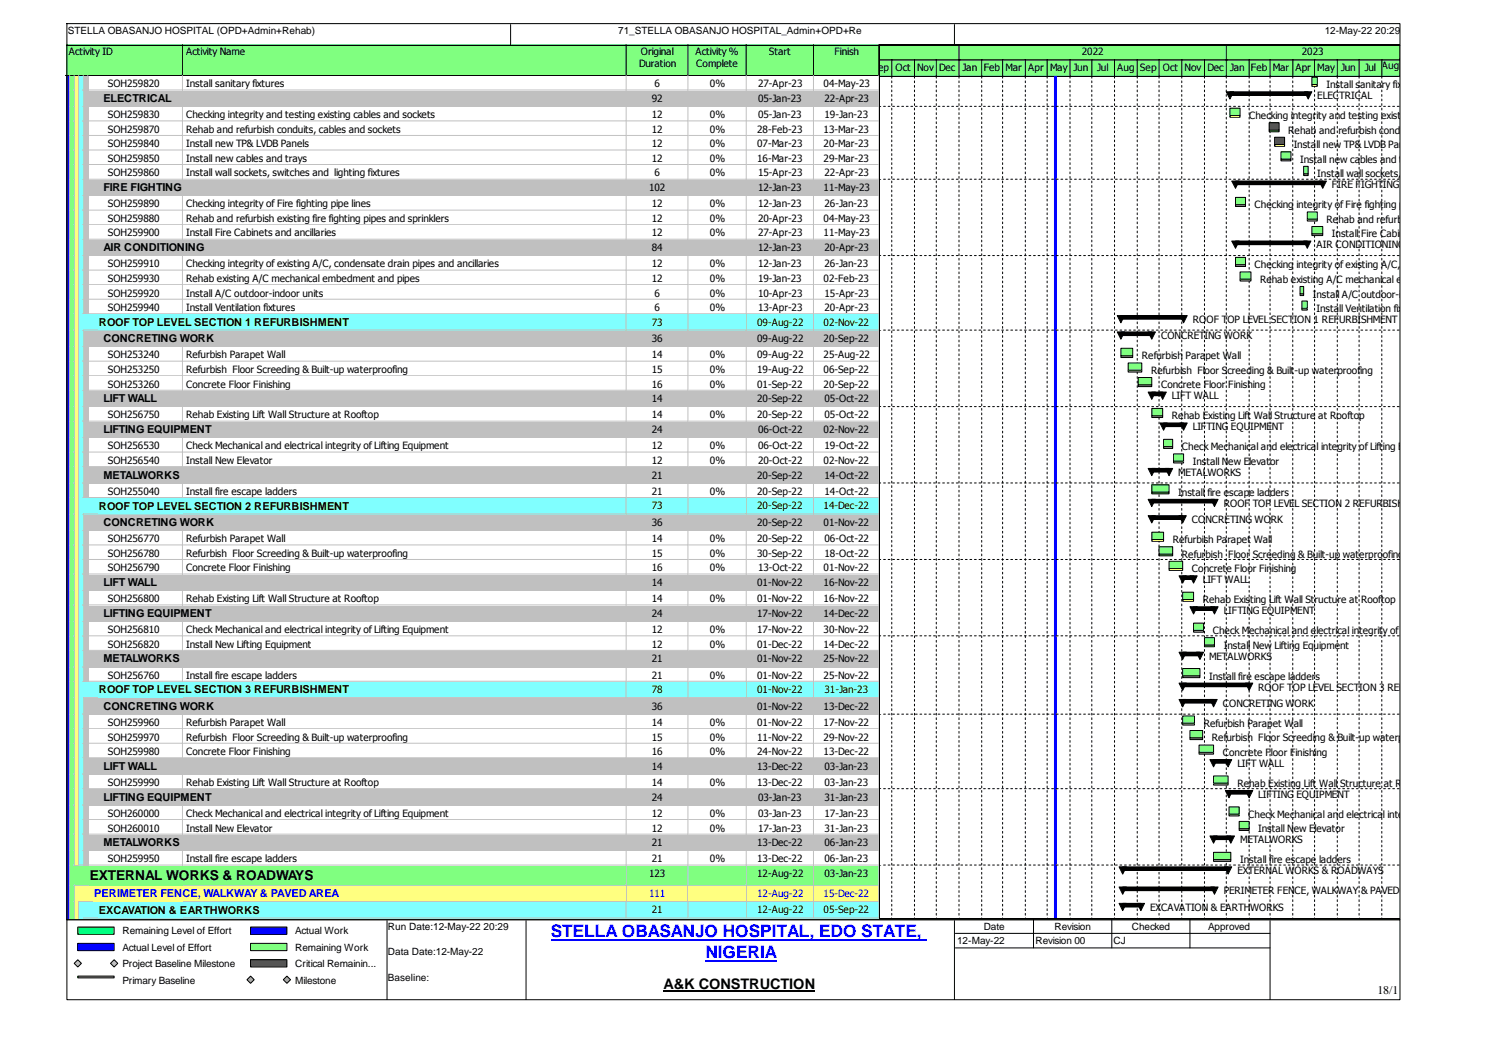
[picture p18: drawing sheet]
<svg xmlns="http://www.w3.org/2000/svg" width="420mm" height="297mm" viewBox="0 0 420 297" stroke-linecap="round" stroke-linejoin="round" font-family="sans-serif">
<defs><g id="words">
<g font-size="4.8" fill="#00f">
<text x="154" y="261.8">STELLA OBASANJO HOSPITAL, EDO STATE,</text>
<text x="197.2" y="267.7">NIGERIA</text>
</g>
<text font-size="4.1" x="185.5" y="276.4">A&amp;K CONSTRUCTION</text>
<text font-size="3.8" x="25.1" y="245.8">EXTERNAL WORKS &amp; ROADWAYS</text>
<text font-size="3.3" x="385.1" y="277.6">18/1</text>
<g font-size="3.1">
<text x="28.9" y="28.5">ELECTRICAL</text>
<text x="28.9" y="53.4">FIRE FIGHTING</text>
<text x="28.9" y="70.2">AIR CONDITIONING</text>
<text x="27.6" y="91.1">ROOF TOP LEVEL SECTION 1 REFURBISHMENT</text>
<text x="28.9" y="95.6">CONCRETING WORK</text>
<text x="28.9" y="112.4">LIFT WALL</text>
<text x="28.9" y="121">LIFTING EQUIPMENT</text>
<text x="28.9" y="133.8">METALWORKS</text>
<text x="27.6" y="142.4">ROOF TOP LEVEL SECTION 2 REFURBISHMENT</text>
<text x="28.9" y="147">CONCRETING WORK</text>
<text x="28.9" y="163.7">LIFT WALL</text>
<text x="28.9" y="172.4">LIFTING EQUIPMENT</text>
<text x="28.9" y="185.1">METALWORKS</text>
<text x="27.6" y="193.8">ROOF TOP LEVEL SECTION 3 REFURBISHMENT</text>
<text x="28.9" y="198.3">CONCRETING WORK</text>
<text x="28.9" y="215.1">LIFT WALL</text>
<text x="28.9" y="223.7">LIFTING EQUIPMENT</text>
<text x="28.9" y="236.5">METALWORKS</text>
<text x="27.6" y="255.3">EXCAVATION &amp; EARTHWORKS</text>
</g>
<text font-size="3.1" fill="#00f" x="26.4" y="250.7">PERIMETER FENCE, WALKWAY &amp; PAVED AREA</text>
<g font-size="2.8">
<text x="19" y="9.4">STELLA OBASANJO HOSPITAL (OPD+Admin+Rehab)</text>
<text x="172.8" y="9.4">71_STELLA OBASANJO HOSPITAL_Admin+OPD+Re</text>
<text x="370.3" y="9.4">12-May-22 20:29</text>
<text x="19.2" y="15.5">Activity ID</text>
<text x="52" y="15.5">Activity Name</text>
<text x="179.1" y="15.5">Original</text>
<text x="194.4" y="15.5">Activity %</text>
<text x="215" y="15.5">Start</text>
<text x="233.3" y="15.5">Finish</text>
<text x="302.4" y="15.5">2022</text>
<text x="363.9" y="15.5">2023</text>
<text x="178.6" y="18.8">Duration</text>
<text x="194.6" y="18.8">Complete</text>
<text x="244" y="19.8">Sep</text>
<text x="250.3" y="19.8">Oct</text>
<text x="256.4" y="19.8">Nov</text>
<text x="262.5" y="19.8">Dec</text>
<text x="269.1" y="19.8">Jan</text>
<text x="275" y="19.8">Feb</text>
<text x="281.1" y="19.8">Mar</text>
<text x="287.4" y="19.8">Apr</text>
<text x="293.5" y="19.8">May</text>
<text x="300.1" y="19.8">Jun</text>
<text x="306.7" y="19.8">Jul</text>
<text x="312.3" y="19.8">Aug</text>
<text x="318.7" y="19.8">Sep</text>
<text x="325.1" y="19.8">Oct</text>
<text x="331.2" y="19.8">Nov</text>
<text x="337.5" y="19.8">Dec</text>
<text x="343.9" y="19.8">Jan</text>
<text x="349.7" y="19.8">Feb</text>
<text x="355.8" y="19.8">Mar</text>
<text x="362.1" y="19.8">Apr</text>
<text x="368.2" y="19.8">May</text>
<text x="374.9" y="19.8">Jun</text>
<text x="381.5" y="19.8">Jul</text>
<text x="386.3" y="19.3">Aug</text>
<text x="30.2" y="24.4">SOH259820</text>
<text x="52" y="24.4">Install sanitary fixtures</text>
<text x="182.2" y="28.5">92</text>
<text x="183" y="24.4">6</text>
<text x="198.4" y="24.4">0%</text>
<text x="211.9" y="24.4">27-Apr-23</text>
<text x="211.9" y="28.5">05-Jan-23</text>
<text x="230.2" y="24.4">04-May-23</text>
<text x="230.5" y="28.5">22-Apr-23</text>
<text x="368.2" y="27.7">ELECTRICAL</text>
<text x="370.8" y="24.6">Install sanitary fixtures</text>
<text x="30.2" y="33.1">SOH259830</text>
<text x="52" y="33.1">Checking integrity and testing existing cables and sockets</text>
<text x="182.2" y="33.1">12</text>
<text x="198.4" y="33.1">0%</text>
<text x="211.9" y="33.1">05-Jan-23</text>
<text x="230.5" y="33.1">19-Jan-23</text>
<text x="349.2" y="33.3">Checking integrity and testing existing cables and sockets</text>
<text x="30.2" y="37.1">SOH259870</text>
<text x="30.2" y="41.2">SOH259840</text>
<text x="52" y="37.1">Rehab and refurbish conduits, cables and sockets</text>
<text x="52" y="41.2">Install new TP&amp; LVDB Panels</text>
<text x="182.2" y="37.1">12</text>
<text x="182.2" y="41.2">12</text>
<text x="198.4" y="37.1">0%</text>
<text x="198.4" y="41.2">0%</text>
<text x="211.7" y="37.1">28-Feb-23</text>
<text x="211.7" y="41.2">07-Mar-23</text>
<text x="230.2" y="37.1">13-Mar-23</text>
<text x="230.2" y="41.2">20-Mar-23</text>
<text x="360.1" y="37.4">Rehab and refurbish conduits, cables and sockets</text>
<text x="361.6" y="41.4">Install new TP&amp; LVDB Panels</text>
<text x="30.2" y="45.3">SOH259850</text>
<text x="52" y="45.3">Install new cables and trays</text>
<text x="182.2" y="45.3">12</text>
<text x="198.4" y="45.3">0%</text>
<text x="211.7" y="45.3">16-Mar-23</text>
<text x="230.2" y="45.3">29-Mar-23</text>
<text x="363.4" y="45.5">Install new cables and trays</text>
<text x="30.2" y="49.3">SOH259860</text>
<text x="52" y="49.3">Install wall sockets, switches and lighting fixtures</text>
<text x="181.4" y="53.4">102</text>
<text x="183" y="49.3">6</text>
<text x="198.4" y="49.3">0%</text>
<text x="211.9" y="49.3">15-Apr-23</text>
<text x="211.9" y="53.4">12-Jan-23</text>
<text x="230.2" y="53.4">11-May-23</text>
<text x="230.5" y="49.3">22-Apr-23</text>
<text x="368.2" y="49.6">Install wall sockets, switches and lighting fix</text>
<text x="372.4" y="52.6">FIRE FIGHTING</text>
<text x="30.2" y="58">SOH259890</text>
<text x="52" y="58">Checking integrity of Fire fighting pipe lines</text>
<text x="182.2" y="58">12</text>
<text x="198.4" y="58">0%</text>
<text x="211.9" y="58">12-Jan-23</text>
<text x="230.5" y="58">26-Jan-23</text>
<text x="350.7" y="58.2">Checking integrity of Fire fighting pipe lines</text>
<text x="30.2" y="62">SOH259880</text>
<text x="52" y="62">Rehab and refurbish existing fire fighting pipes and sprinklers</text>
<text x="182.2" y="62">12</text>
<text x="198.4" y="62">0%</text>
<text x="211.9" y="62">20-Apr-23</text>
<text x="230.2" y="62">04-May-23</text>
<text x="370.8" y="62.3">Rehab and refurbish existing fire fighting p</text>
<text x="30.2" y="66.1">SOH259900</text>
<text x="52" y="66.1">Install Fire Cabinets and ancillaries</text>
<text x="182.2" y="66.1">12</text>
<text x="182.2" y="70.1">84</text>
<text x="198.4" y="66.1">0%</text>
<text x="211.9" y="66.1">27-Apr-23</text>
<text x="211.9" y="70.1">12-Jan-23</text>
<text x="230.2" y="66.1">11-May-23</text>
<text x="230.5" y="70.1">20-Apr-23</text>
<text x="368" y="69.4">AIR CONDITIONING</text>
<text x="372.4" y="66.3">Install Fire Cabinets and ancillaries</text>
<text x="30.2" y="74.7">SOH259910</text>
<text x="52" y="74.7">Checking integrity of existing A/C, condensate drain pipes and ancillaries</text>
<text x="182.2" y="74.7">12</text>
<text x="198.4" y="74.7">0%</text>
<text x="211.9" y="74.7">12-Jan-23</text>
<text x="230.5" y="74.7">26-Jan-23</text>
<text x="350.7" y="75">Checking integrity of existing A/C, condensate drain pipes</text>
<text x="30.2" y="78.8">SOH259930</text>
<text x="30.2" y="82.9">SOH259920</text>
<text x="52" y="78.8">Rehab existing A/C mechanical embedment and pipes</text>
<text x="52" y="82.9">Install A/C outdoor-indoor units</text>
<text x="182.2" y="78.8">12</text>
<text x="183" y="82.9">6</text>
<text x="198.4" y="78.8">0%</text>
<text x="198.4" y="82.9">0%</text>
<text x="211.9" y="78.8">19-Jan-23</text>
<text x="211.9" y="82.9">10-Apr-23</text>
<text x="230.2" y="78.8">02-Feb-23</text>
<text x="230.5" y="82.9">15-Apr-23</text>
<text x="352.2" y="79.1">Rehab existing A/C mechanical embedment and pipes</text>
<text x="367" y="83.1">Install A/C outdoor-indoor units</text>
<text x="30.2" y="87">SOH259940</text>
<text x="52" y="87">Install Ventilation fixtures</text>
<text x="183" y="87">6</text>
<text x="198.4" y="87">0%</text>
<text x="211.9" y="87">13-Apr-23</text>
<text x="230.5" y="87">20-Apr-23</text>
<text x="368" y="87.2">Install Ventilation fixtures</text>
<text x="182.2" y="91">73</text>
<text x="182.2" y="95.6">36</text>
<text x="211.7" y="91">09-Aug-22</text>
<text x="211.7" y="95.6">09-Aug-22</text>
<text x="230.2" y="91">02-Nov-22</text>
<text x="230.2" y="95.6">20-Sep-22</text>
<text x="324.6" y="94.8">CONCRETING WORK</text>
<text x="333.4" y="90.3">ROOF TOP LEVEL SECTION 1 REFURBISHMENT</text>
<text x="30.2" y="100.2">SOH253240</text>
<text x="52" y="100.2">Refurbish Parapet Wall</text>
<text x="182.2" y="100.2">14</text>
<text x="198.4" y="100.2">0%</text>
<text x="211.7" y="100.2">09-Aug-22</text>
<text x="230.2" y="100.2">25-Aug-22</text>
<text x="319.2" y="100.4">Refurbish Parapet Wall</text>
<text x="30.2" y="104.2">SOH253250</text>
<text x="52" y="104.2">Refurbish Floor Screeding &amp; Built-up waterproofing</text>
<text x="182.2" y="104.2">15</text>
<text x="198.4" y="104.2">0%</text>
<text x="211.7" y="104.2">19-Aug-22</text>
<text x="230.2" y="104.2">06-Sep-22</text>
<text x="321.8" y="104.5">Refurbish Floor Screeding &amp; Built-up waterproofing</text>
<text x="30.2" y="108.3">SOH253260</text>
<text x="52" y="108.3">Concrete Floor Finishing</text>
<text x="182.2" y="108.3">16</text>
<text x="182.2" y="112.4">14</text>
<text x="198.4" y="108.3">0%</text>
<text x="211.7" y="108.3">01-Sep-22</text>
<text x="211.7" y="112.4">20-Sep-22</text>
<text x="230.2" y="108.3">20-Sep-22</text>
<text x="230.5" y="112.4">05-Oct-22</text>
<text x="324.6" y="108.5">Concrete Floor Finishing</text>
<text x="327.6" y="111.6">LIFT WALL</text>
<text x="30.2" y="116.9">SOH256750</text>
<text x="52" y="116.9">Rehab Existing Lift Wall Structure at Rooftop</text>
<text x="182.2" y="116.9">14</text>
<text x="198.4" y="116.9">0%</text>
<text x="211.7" y="116.9">20-Sep-22</text>
<text x="230.5" y="116.9">05-Oct-22</text>
<text x="327.6" y="117.2">Rehab Existing Lift Wall Structure at Rooftop</text>
<text x="30.2" y="125.6">SOH256530</text>
<text x="52" y="125.6">Check Mechanical and electrical integrity of Lifting Equipment</text>
<text x="182.2" y="121">24</text>
<text x="182.2" y="125.6">12</text>
<text x="198.4" y="125.6">0%</text>
<text x="211.9" y="121">06-Oct-22</text>
<text x="211.9" y="125.6">06-Oct-22</text>
<text x="230.2" y="121">02-Nov-22</text>
<text x="230.5" y="125.6">19-Oct-22</text>
<text x="330.4" y="125.9">Check Mechanical and electrical integrity of Lifting Equipment</text>
<text x="333.4" y="120.2">LIFTING EQUIPMENT</text>
<text x="30.2" y="129.7">SOH256540</text>
<text x="52" y="129.7">Install New Elevator</text>
<text x="182.2" y="129.7">12</text>
<text x="198.4" y="129.7">0%</text>
<text x="211.9" y="129.7">20-Oct-22</text>
<text x="230.2" y="129.7">02-Nov-22</text>
<text x="333.4" y="129.9">Install New Elevator</text>
<text x="182.2" y="133.7">21</text>
<text x="211.7" y="133.7">20-Sep-22</text>
<text x="230.5" y="133.7">14-Oct-22</text>
<text x="329.4" y="133">METALWORKS</text>
<text x="30.2" y="138.3">SOH255040</text>
<text x="52" y="138.3">Install fire escape ladders</text>
<text x="182.2" y="138.3">21</text>
<text x="182.2" y="142.4">73</text>
<text x="198.4" y="138.3">0%</text>
<text x="211.7" y="138.3">20-Sep-22</text>
<text x="211.7" y="142.4">20-Sep-22</text>
<text x="230.2" y="142.4">14-Dec-22</text>
<text x="230.5" y="138.3">14-Oct-22</text>
<text x="329.4" y="138.6">Install fire escape ladders</text>
<text x="342.1" y="141.6">ROOF TOP LEVEL SECTION 2 REFURBISHMENT</text>
<text x="182.2" y="146.9">36</text>
<text x="211.7" y="146.9">20-Sep-22</text>
<text x="230.2" y="146.9">01-Nov-22</text>
<text x="333.2" y="146.2">CONCRETING WORK</text>
<text x="30.2" y="151.5">SOH256770</text>
<text x="30.2" y="155.6">SOH256780</text>
<text x="52" y="151.5">Refurbish Parapet Wall</text>
<text x="52" y="155.6">Refurbish Floor Screeding &amp; Built-up waterproofing</text>
<text x="182.2" y="151.5">14</text>
<text x="182.2" y="155.6">15</text>
<text x="198.4" y="151.5">0%</text>
<text x="198.4" y="155.6">0%</text>
<text x="211.7" y="151.5">20-Sep-22</text>
<text x="211.7" y="155.6">30-Sep-22</text>
<text x="230.5" y="151.5">06-Oct-22</text>
<text x="230.5" y="155.6">18-Oct-22</text>
<text x="327.9" y="151.8">Refurbish Parapet Wall</text>
<text x="330.4" y="155.8">Refurbish Floor Screeding &amp; Built-up waterproofing</text>
<text x="30.2" y="159.6">SOH256790</text>
<text x="52" y="159.6">Concrete Floor Finishing</text>
<text x="182.2" y="159.6">16</text>
<text x="198.4" y="159.6">0%</text>
<text x="211.9" y="159.6">13-Oct-22</text>
<text x="230.2" y="159.6">01-Nov-22</text>
<text x="333.2" y="159.9">Concrete Floor Finishing</text>
<text x="182.2" y="163.7">14</text>
<text x="211.7" y="163.7">01-Nov-22</text>
<text x="230.2" y="163.7">16-Nov-22</text>
<text x="336.2" y="162.9">LIFT WALL</text>
<text x="30.2" y="168.3">SOH256800</text>
<text x="52" y="168.3">Rehab Existing Lift Wall Structure at Rooftop</text>
<text x="182.2" y="168.3">14</text>
<text x="182.2" y="172.3">24</text>
<text x="198.4" y="168.3">0%</text>
<text x="211.7" y="168.3">01-Nov-22</text>
<text x="211.7" y="172.3">17-Nov-22</text>
<text x="230.2" y="168.3">16-Nov-22</text>
<text x="230.2" y="172.3">14-Dec-22</text>
<text x="336.2" y="168.5">Rehab Existing Lift Wall Structure at Rooftop</text>
<text x="342.1" y="171.6">LIFTING EQUIPMENT</text>
<text x="30.2" y="177">SOH256810</text>
<text x="52" y="177">Check Mechanical and electrical integrity of Lifting Equipment</text>
<text x="182.2" y="177">12</text>
<text x="198.4" y="177">0%</text>
<text x="211.7" y="177">17-Nov-22</text>
<text x="230.2" y="177">30-Nov-22</text>
<text x="339" y="177.2">Check Mechanical and electrical integrity of Lifting Equipment</text>
<text x="30.2" y="181">SOH256820</text>
<text x="52" y="181">Install New Lifting Equipment</text>
<text x="182.2" y="181">12</text>
<text x="182.2" y="185.1">21</text>
<text x="198.4" y="181">0%</text>
<text x="211.7" y="181">01-Dec-22</text>
<text x="211.7" y="185.1">01-Nov-22</text>
<text x="230.2" y="181">14-Dec-22</text>
<text x="230.2" y="185.1">25-Nov-22</text>
<text x="338" y="184.3">METALWORKS</text>
<text x="342.1" y="181.3">Install New Lifting Equipment</text>
<text x="30.2" y="189.7">SOH256760</text>
<text x="52" y="189.7">Install fire escape ladders</text>
<text x="182.2" y="189.7">21</text>
<text x="198.4" y="189.7">0%</text>
<text x="211.7" y="189.7">01-Nov-22</text>
<text x="230.2" y="189.7">25-Nov-22</text>
<text x="338" y="189.9">Install fire escape ladders</text>
<text x="182.2" y="193.7">78</text>
<text x="211.7" y="193.7">01-Nov-22</text>
<text x="230.5" y="193.7">31-Jan-23</text>
<text x="341.8" y="197.5">CONCRETING WORK</text>
<text x="351.7" y="193">ROOF TOP LEVEL SECTION 3 REFURBISHMENT</text>
<text x="30.2" y="202.9">SOH259960</text>
<text x="52" y="202.9">Refurbish Parapet Wall</text>
<text x="182.2" y="198.3">36</text>
<text x="182.2" y="202.9">14</text>
<text x="198.4" y="202.9">0%</text>
<text x="211.7" y="198.3">01-Nov-22</text>
<text x="211.7" y="202.9">01-Nov-22</text>
<text x="230.2" y="198.3">13-Dec-22</text>
<text x="230.2" y="202.9">17-Nov-22</text>
<text x="336.5" y="203.1">Refurbish Parapet Wall</text>
<text x="30.2" y="206.9">SOH259970</text>
<text x="52" y="206.9">Refurbish Floor Screeding &amp; Built-up waterproofing</text>
<text x="182.2" y="206.9">15</text>
<text x="198.4" y="206.9">0%</text>
<text x="211.7" y="206.9">11-Nov-22</text>
<text x="230.2" y="206.9">29-Nov-22</text>
<text x="338.8" y="207.2">Refurbish Floor Screeding &amp; Built-up waterproofing</text>
<text x="30.2" y="211">SOH259980</text>
<text x="52" y="211">Concrete Floor Finishing</text>
<text x="182.2" y="211">16</text>
<text x="182.2" y="215.1">14</text>
<text x="198.4" y="211">0%</text>
<text x="211.7" y="211">24-Nov-22</text>
<text x="211.7" y="215.1">13-Dec-22</text>
<text x="230.2" y="211">13-Dec-22</text>
<text x="230.5" y="215.1">03-Jan-23</text>
<text x="341.8" y="211.2">Concrete Floor Finishing</text>
<text x="345.9" y="214.3">LIFT WALL</text>
<text x="30.2" y="219.6">SOH259990</text>
<text x="52" y="219.6">Rehab Existing Lift Wall Structure at Rooftop</text>
<text x="182.2" y="219.6">14</text>
<text x="198.4" y="219.6">0%</text>
<text x="211.7" y="219.6">13-Dec-22</text>
<text x="230.5" y="219.6">03-Jan-23</text>
<text x="345.9" y="219.9">Rehab Existing Lift Wall Structure at Rooftop</text>
<text x="182.2" y="223.7">24</text>
<text x="211.9" y="223.7">03-Jan-23</text>
<text x="230.5" y="223.7">31-Jan-23</text>
<text x="351.7" y="222.9">LIFTING EQUIPMENT</text>
<text x="30.2" y="228.3">SOH260000</text>
<text x="30.2" y="232.4">SOH260010</text>
<text x="52" y="228.3">Check Mechanical and electrical integrity of Lifting Equipment</text>
<text x="52" y="232.4">Install New Elevator</text>
<text x="182.2" y="228.3">12</text>
<text x="182.2" y="232.4">12</text>
<text x="198.4" y="228.3">0%</text>
<text x="198.4" y="232.4">0%</text>
<text x="211.9" y="228.3">03-Jan-23</text>
<text x="211.9" y="232.4">17-Jan-23</text>
<text x="230.5" y="228.3">17-Jan-23</text>
<text x="230.5" y="232.4">31-Jan-23</text>
<text x="348.9" y="228.6">Check Mechanical and electrical integrity of Lifting Equipmen</text>
<text x="351.7" y="232.6">Install New Elevator</text>
<text x="182.2" y="236.4">21</text>
<text x="211.7" y="236.4">13-Dec-22</text>
<text x="230.5" y="236.4">06-Jan-23</text>
<text x="346.7" y="235.7">METALWORKS</text>
<text x="30.2" y="241">SOH259950</text>
<text x="52" y="241">Install fire escape ladders</text>
<text x="181.4" y="245.1">123</text>
<text x="182.2" y="241">21</text>
<text x="198.4" y="241">0%</text>
<text x="211.7" y="241">13-Dec-22</text>
<text x="211.7" y="245.1">12-Aug-22</text>
<text x="230.5" y="241">06-Jan-23</text>
<text x="230.5" y="245.1">03-Jan-23</text>
<text x="345.9" y="244.3">EXTERNAL WORKS &amp; ROADWAYS</text>
<text x="346.7" y="241.3">Install fire escape ladders</text>
<text x="342.1" y="249.9">PERIMETER FENCE, WALKWAY &amp; PAVED AREA</text>
<text x="182.2" y="255.2">21</text>
<text x="211.7" y="255.2">12-Aug-22</text>
<text x="230.2" y="255.2">05-Sep-22</text>
<text x="321.5" y="254.5">EXCAVATION &amp; EARTHWORKS</text>
<text x="34.2" y="261.1">Remaining Level of Effort</text>
<text x="82.5" y="261.1">Actual Work</text>
<text x="108.4" y="259.8">Run Date:12-May-22 20:29</text>
<text x="267.6" y="263.9">12-May-22</text>
<text x="275" y="259.8">Date</text>
<text x="289.5" y="263.9">Revision 00</text>
<text x="294.8" y="259.8">Revision</text>
<text x="311.3" y="263.9">CJ</text>
<text x="316.4" y="259.8">Checked</text>
<text x="337.8" y="259.8">Approved</text>
<text x="34.2" y="265.6">Actual Level of Effort</text>
<text x="82.5" y="265.6">Remaining Work</text>
<text x="108.4" y="266.9">Data Date:12-May-22</text>
<text x="34.2" y="270.2">Project Baseline Milestone</text>
<text x="34.2" y="274.8">Primary Baseline</text>
<text x="82.5" y="270.2">Critical Remainin...</text>
<text x="82.5" y="274.8">Milestone</text>
<text x="108.4" y="274.1">Baseline:</text>
</g>
<g font-size="2.8" fill="#00f">
<text x="181.4" y="250.7">111</text>
<text x="211.7" y="250.7">12-Aug-22</text>
<text x="230.2" y="250.7">15-Dec-22</text>
</g>
</g></defs>
<path d="M18.4 12.4h32.9v8.9h-32.9z" fill="#80ff80"/>
<path d="M51 12.4v8.7h-32.8" fill="none" stroke="#000" stroke-width=".28"/>
<path d="M51.3 12.4h124v8.9h-124z" fill="#80ff80"/>
<path d="M175 12.4v8.7h-124" fill="none" stroke="#000" stroke-width=".28"/>
<path d="M175.3 12.4h17.3v8.9h-17.3z" fill="#80ff80"/>
<path d="M192.3 12.4v8.7h-17.3" fill="none" stroke="#000" stroke-width=".28"/>
<path d="M192.6 12.4h16.3v8.9h-16.3z" fill="#80ff80"/>
<path d="M208.6 12.4v8.7h-16.3" fill="none" stroke="#000" stroke-width=".28"/>
<path d="M208.9 12.4h18.8v8.9h-18.8z" fill="#80ff80"/>
<path d="M227.4 12.4v8.7h-18.8" fill="none" stroke="#000" stroke-width=".28"/>
<path d="M227.7 12.4h18.3v8.9h-18.3z" fill="#80ff80"/>
<path d="M245.7 12.4v8.7h-18.3" fill="none" stroke="#000" stroke-width=".28"/>
<path d="M18.4 21.3h1.3v4.1h-1.3z" fill="#00f"/>
<path d="M19.5 21.1v4.3" fill="none" stroke="#c0c0c0" stroke-width=".28"/>
<path d="M19.7 21.3h1.3v4.1h-1.3z" fill="#80ff80"/>
<path d="M20.7 21.1v4.3" fill="none" stroke="#c0c0c0" stroke-width=".28"/>
<path d="M21 21.3h1.3v4.1h-1.3z" fill="#ffff80"/>
<path d="M22 21.1v4.3" fill="none" stroke="#c0c0c0" stroke-width=".28"/>
<path d="M22.3 21.3h1.2v4.1h-1.2z" fill="#80ffff"/>
<path d="M23.3 21.1v4.3" fill="none" stroke="#c0c0c0" stroke-width=".28"/>
<path d="M23.5 21.3h1.3v4.1h-1.3z" fill="#c0c0c0"/>
<path d="M24.5 21.1v4.3" fill="none" stroke="#c0c0c0" stroke-width=".28"/>
<path d="M24.8 21.3h26.5v4.1h-26.5z" fill="#fff"/>
<path d="M24.5 25.1h26.8M51 21.1v4.3" fill="none" stroke="#c0c0c0" stroke-width=".28"/>
<g fill="#fff">
<path d="M51.3 21.3h124v4.1h-124z"/>
<path d="M51.8 21.6h122.8v3.6h-122.8z"/>
</g>
<path d="M175 21.1v4h-123.7" fill="none" stroke="#c0c0c0" stroke-width=".28"/>
<g fill="#fff">
<path d="M175.3 21.3h17.3v4.1h-17.3z"/>
<path d="M175.8 21.6h16v3.6h-16z"/>
</g>
<path d="M192.3 21.1v4h-17" fill="none" stroke="#c0c0c0" stroke-width=".28"/>
<g fill="#fff">
<path d="M192.6 21.3h16.3v4.1h-16.3z"/>
<path d="M193.1 21.6h15v3.6h-15z"/>
</g>
<path d="M208.6 21.1v4h-16" fill="none" stroke="#c0c0c0" stroke-width=".28"/>
<g fill="#fff">
<path d="M208.9 21.3h18.8v4.1h-18.8z"/>
<path d="M209.4 21.6h17.5v3.6h-17.5z"/>
</g>
<path d="M227.4 21.1v4h-18.5" fill="none" stroke="#c0c0c0" stroke-width=".28"/>
<g fill="#fff">
<path d="M227.7 21.3h18.3v4.1h-18.3z"/>
<path d="M228.2 21.6h17v3.6h-17z"/>
</g>
<path d="M245.7 21.1v4h-18" fill="none" stroke="#c0c0c0" stroke-width=".28"/>
<path d="M18.4 25.4h1.3v4.6h-1.3z" fill="#00f"/>
<path d="M19.5 25.1v4.9" fill="none" stroke="#c0c0c0" stroke-width=".28"/>
<path d="M19.7 25.4h1.3v4.6h-1.3z" fill="#80ff80"/>
<path d="M20.7 25.1v4.9" fill="none" stroke="#c0c0c0" stroke-width=".28"/>
<path d="M21 25.4h1.3v4.6h-1.3z" fill="#ffff80"/>
<path d="M22 25.1v4.9" fill="none" stroke="#c0c0c0" stroke-width=".28"/>
<path d="M22.3 25.4h1.2v4.6h-1.2z" fill="#80ffff"/>
<path d="M23.3 25.1v4.9" fill="none" stroke="#c0c0c0" stroke-width=".28"/>
<path d="M23.5 25.4h27.8v4.6h-27.8z" fill="#c0c0c0"/>
<path d="M24.5 29.7h26.8" fill="none" stroke="#c0c0c0" stroke-width=".28"/>
<g fill="#c0c0c0">
<path d="M51.3 25.4h124v4.6h-124z"/>
<path d="M28.6 25.7h146v4.1h-146z"/>
</g>
<path d="M175 25.1v4.6h-123.7" fill="none" stroke="#c0c0c0" stroke-width=".28"/>
<g fill="#c0c0c0">
<path d="M175.3 25.4h17.3v4.6h-17.3z"/>
<path d="M175.8 25.7h16v4.1h-16z"/>
</g>
<path d="M192.3 25.1v4.6h-17" fill="none" stroke="#c0c0c0" stroke-width=".28"/>
<path d="M192.6 25.4h16.3v4.6h-16.3z" fill="#c0c0c0"/>
<path d="M208.6 25.1v4.6h-16" fill="none" stroke="#c0c0c0" stroke-width=".28"/>
<g fill="#c0c0c0">
<path d="M208.9 25.4h18.8v4.6h-18.8z"/>
<path d="M209.4 25.7h17.5v4.1h-17.5z"/>
</g>
<path d="M227.4 25.1v4.6h-18.5" fill="none" stroke="#c0c0c0" stroke-width=".28"/>
<g fill="#c0c0c0">
<path d="M227.7 25.4h18.3v4.6h-18.3z"/>
<path d="M228.2 25.7h17v4.1h-17z"/>
</g>
<path d="M245.7 25.1v4.6h-18" fill="none" stroke="#c0c0c0" stroke-width=".28"/>
<path d="M18.4 30h1.3v4.1h-1.3z" fill="#00f"/>
<path d="M19.5 29.7v4.3" fill="none" stroke="#c0c0c0" stroke-width=".28"/>
<path d="M19.7 30h1.3v4.1h-1.3z" fill="#80ff80"/>
<path d="M20.7 29.7v4.3" fill="none" stroke="#c0c0c0" stroke-width=".28"/>
<path d="M21 30h1.3v4.1h-1.3z" fill="#ffff80"/>
<path d="M22 29.7v4.3" fill="none" stroke="#c0c0c0" stroke-width=".28"/>
<path d="M22.3 30h1.2v4.1h-1.2z" fill="#80ffff"/>
<path d="M23.3 29.7v4.3" fill="none" stroke="#c0c0c0" stroke-width=".28"/>
<path d="M23.5 30h1.3v4.1h-1.3z" fill="#c0c0c0"/>
<path d="M24.5 29.7v4.3" fill="none" stroke="#c0c0c0" stroke-width=".28"/>
<path d="M24.8 30h26.5v4.1h-26.5z" fill="#fff"/>
<path d="M24.5 33.8h26.8M51 29.7v4.3" fill="none" stroke="#c0c0c0" stroke-width=".28"/>
<g fill="#fff">
<path d="M51.3 30h124v4.1h-124z"/>
<path d="M51.8 30.3h122.8v3.5h-122.8z"/>
</g>
<path d="M175 29.7v4.1h-123.7" fill="none" stroke="#c0c0c0" stroke-width=".28"/>
<g fill="#fff">
<path d="M175.3 30h17.3v4.1h-17.3z"/>
<path d="M175.8 30.3h16v3.5h-16z"/>
</g>
<path d="M192.3 29.7v4.1h-17" fill="none" stroke="#c0c0c0" stroke-width=".28"/>
<g fill="#fff">
<path d="M192.6 30h16.3v4.1h-16.3z"/>
<path d="M193.1 30.3h15v3.5h-15z"/>
</g>
<path d="M208.6 29.7v4.1h-16" fill="none" stroke="#c0c0c0" stroke-width=".28"/>
<g fill="#fff">
<path d="M208.9 30h18.8v4.1h-18.8z"/>
<path d="M209.4 30.3h17.5v3.5h-17.5z"/>
</g>
<path d="M227.4 29.7v4.1h-18.5" fill="none" stroke="#c0c0c0" stroke-width=".28"/>
<g fill="#fff">
<path d="M227.7 30h18.3v4.1h-18.3z"/>
<path d="M228.2 30.3h17v3.5h-17z"/>
</g>
<path d="M245.7 29.7v4.1h-18" fill="none" stroke="#c0c0c0" stroke-width=".28"/>
<path d="M18.4 34.1h1.3v4h-1.3z" fill="#00f"/>
<path d="M19.5 33.8v4.3" fill="none" stroke="#c0c0c0" stroke-width=".28"/>
<path d="M19.7 34.1h1.3v4h-1.3z" fill="#80ff80"/>
<path d="M20.7 33.8v4.3" fill="none" stroke="#c0c0c0" stroke-width=".28"/>
<path d="M21 34.1h1.3v4h-1.3z" fill="#ffff80"/>
<path d="M22 33.8v4.3" fill="none" stroke="#c0c0c0" stroke-width=".28"/>
<path d="M22.3 34.1h1.2v4h-1.2z" fill="#80ffff"/>
<path d="M23.3 33.8v4.3" fill="none" stroke="#c0c0c0" stroke-width=".28"/>
<path d="M23.5 34.1h1.3v4h-1.3z" fill="#c0c0c0"/>
<path d="M24.5 33.8v4.3" fill="none" stroke="#c0c0c0" stroke-width=".28"/>
<path d="M24.8 34.1h26.5v4h-26.5z" fill="#fff"/>
<path d="M24.5 37.8h26.8M51 33.8v4.3" fill="none" stroke="#c0c0c0" stroke-width=".28"/>
<g fill="#fff">
<path d="M51.3 34.1h124v4h-124z"/>
<path d="M51.8 34.3h122.8v3.6h-122.8z"/>
</g>
<path d="M175 33.8v4h-123.7" fill="none" stroke="#c0c0c0" stroke-width=".28"/>
<g fill="#fff">
<path d="M175.3 34.1h17.3v4h-17.3z"/>
<path d="M175.8 34.3h16v3.6h-16z"/>
</g>
<path d="M192.3 33.8v4h-17" fill="none" stroke="#c0c0c0" stroke-width=".28"/>
<g fill="#fff">
<path d="M192.6 34.1h16.3v4h-16.3z"/>
<path d="M193.1 34.3h15v3.6h-15z"/>
</g>
<path d="M208.6 33.8v4h-16" fill="none" stroke="#c0c0c0" stroke-width=".28"/>
<g fill="#fff">
<path d="M208.9 34.1h18.8v4h-18.8z"/>
<path d="M209.4 34.3h17.5v3.6h-17.5z"/>
</g>
<path d="M227.4 33.8v4h-18.5" fill="none" stroke="#c0c0c0" stroke-width=".28"/>
<g fill="#fff">
<path d="M227.7 34.1h18.3v4h-18.3z"/>
<path d="M228.2 34.3h17v3.6h-17z"/>
</g>
<path d="M245.7 33.8v4h-18" fill="none" stroke="#c0c0c0" stroke-width=".28"/>
<path d="M18.4 38.1h1.3v4.1h-1.3z" fill="#00f"/>
<path d="M19.5 37.8v4.4" fill="none" stroke="#c0c0c0" stroke-width=".28"/>
<path d="M19.7 38.1h1.3v4.1h-1.3z" fill="#80ff80"/>
<path d="M20.7 37.8v4.4" fill="none" stroke="#c0c0c0" stroke-width=".28"/>
<path d="M21 38.1h1.3v4.1h-1.3z" fill="#ffff80"/>
<path d="M22 37.8v4.4" fill="none" stroke="#c0c0c0" stroke-width=".28"/>
<path d="M22.3 38.1h1.2v4.1h-1.2z" fill="#80ffff"/>
<path d="M23.3 37.8v4.4" fill="none" stroke="#c0c0c0" stroke-width=".28"/>
<path d="M23.5 38.1h1.3v4.1h-1.3z" fill="#c0c0c0"/>
<path d="M24.5 37.8v4.4" fill="none" stroke="#c0c0c0" stroke-width=".28"/>
<path d="M24.8 38.1h26.5v4.1h-26.5z" fill="#fff"/>
<path d="M51 37.8v4.4M24.5 41.9h26.8" fill="none" stroke="#c0c0c0" stroke-width=".28"/>
<g fill="#fff">
<path d="M51.3 38.1h124v4.1h-124z"/>
<path d="M51.8 38.4h122.8v3.6h-122.8z"/>
</g>
<path d="M175 37.8v4.1h-123.7" fill="none" stroke="#c0c0c0" stroke-width=".28"/>
<g fill="#fff">
<path d="M175.3 38.1h17.3v4.1h-17.3z"/>
<path d="M175.8 38.4h16v3.6h-16z"/>
</g>
<path d="M192.3 37.8v4.1h-17" fill="none" stroke="#c0c0c0" stroke-width=".28"/>
<g fill="#fff">
<path d="M192.6 38.1h16.3v4.1h-16.3z"/>
<path d="M193.1 38.4h15v3.6h-15z"/>
</g>
<path d="M208.6 37.8v4.1h-16" fill="none" stroke="#c0c0c0" stroke-width=".28"/>
<g fill="#fff">
<path d="M208.9 38.1h18.8v4.1h-18.8z"/>
<path d="M209.4 38.4h17.5v3.6h-17.5z"/>
</g>
<path d="M227.4 37.8v4.1h-18.5" fill="none" stroke="#c0c0c0" stroke-width=".28"/>
<g fill="#fff">
<path d="M227.7 38.1h18.3v4.1h-18.3z"/>
<path d="M228.2 38.4h17v3.6h-17z"/>
</g>
<path d="M245.7 37.8v4.1h-18" fill="none" stroke="#c0c0c0" stroke-width=".28"/>
<path d="M18.4 42.2h1.3v4.1h-1.3z" fill="#00f"/>
<path d="M19.5 41.9v4.3" fill="none" stroke="#c0c0c0" stroke-width=".28"/>
<path d="M19.7 42.2h1.3v4.1h-1.3z" fill="#80ff80"/>
<path d="M20.7 41.9v4.3" fill="none" stroke="#c0c0c0" stroke-width=".28"/>
<path d="M21 42.2h1.3v4.1h-1.3z" fill="#ffff80"/>
<path d="M22 41.9v4.3" fill="none" stroke="#c0c0c0" stroke-width=".28"/>
<path d="M22.3 42.2h1.2v4.1h-1.2z" fill="#80ffff"/>
<path d="M23.3 41.9v4.3" fill="none" stroke="#c0c0c0" stroke-width=".28"/>
<path d="M23.5 42.2h1.3v4.1h-1.3z" fill="#c0c0c0"/>
<path d="M24.5 41.9v4.3" fill="none" stroke="#c0c0c0" stroke-width=".28"/>
<path d="M24.8 42.2h26.5v4.1h-26.5z" fill="#fff"/>
<path d="M24.5 46h26.8M51 41.9v4.3" fill="none" stroke="#c0c0c0" stroke-width=".28"/>
<g fill="#fff">
<path d="M51.3 42.2h124v4.1h-124z"/>
<path d="M51.8 42.5h122.8v3.5h-122.8z"/>
</g>
<path d="M175 41.9v4.1h-123.7" fill="none" stroke="#c0c0c0" stroke-width=".28"/>
<g fill="#fff">
<path d="M175.3 42.2h17.3v4.1h-17.3z"/>
<path d="M175.8 42.5h16v3.5h-16z"/>
</g>
<path d="M192.3 41.9v4.1h-17" fill="none" stroke="#c0c0c0" stroke-width=".28"/>
<g fill="#fff">
<path d="M192.6 42.2h16.3v4.1h-16.3z"/>
<path d="M193.1 42.5h15v3.5h-15z"/>
</g>
<path d="M208.6 41.9v4.1h-16" fill="none" stroke="#c0c0c0" stroke-width=".28"/>
<g fill="#fff">
<path d="M208.9 42.2h18.8v4.1h-18.8z"/>
<path d="M209.4 42.5h17.5v3.5h-17.5z"/>
</g>
<path d="M227.4 41.9v4.1h-18.5" fill="none" stroke="#c0c0c0" stroke-width=".28"/>
<g fill="#fff">
<path d="M227.7 42.2h18.3v4.1h-18.3z"/>
<path d="M228.2 42.5h17v3.5h-17z"/>
</g>
<path d="M245.7 41.9v4.1h-18" fill="none" stroke="#c0c0c0" stroke-width=".28"/>
<path d="M18.4 46.3h1.3v4h-1.3z" fill="#00f"/>
<path d="M19.5 46v4.3" fill="none" stroke="#c0c0c0" stroke-width=".28"/>
<path d="M19.7 46.3h1.3v4h-1.3z" fill="#80ff80"/>
<path d="M20.7 46v4.3" fill="none" stroke="#c0c0c0" stroke-width=".28"/>
<path d="M21 46.3h1.3v4h-1.3z" fill="#ffff80"/>
<path d="M22 46v4.3" fill="none" stroke="#c0c0c0" stroke-width=".28"/>
<path d="M22.3 46.3h1.2v4h-1.2z" fill="#80ffff"/>
<path d="M23.3 46v4.3" fill="none" stroke="#c0c0c0" stroke-width=".28"/>
<path d="M23.5 46.3h1.3v4h-1.3z" fill="#c0c0c0"/>
<path d="M24.5 46v4.3" fill="none" stroke="#c0c0c0" stroke-width=".28"/>
<path d="M24.8 46.3h26.5v4h-26.5z" fill="#fff"/>
<path d="M24.5 50.1h26.8M51 46v4.3" fill="none" stroke="#c0c0c0" stroke-width=".28"/>
<g fill="#fff">
<path d="M51.3 46.3h124v4h-124z"/>
<path d="M51.8 46.5h122.8v3.6h-122.8z"/>
</g>
<path d="M175 46v4.1h-123.7" fill="none" stroke="#c0c0c0" stroke-width=".28"/>
<g fill="#fff">
<path d="M175.3 46.3h17.3v4h-17.3z"/>
<path d="M175.8 46.5h16v3.6h-16z"/>
</g>
<path d="M192.3 46v4.1h-17" fill="none" stroke="#c0c0c0" stroke-width=".28"/>
<g fill="#fff">
<path d="M192.6 46.3h16.3v4h-16.3z"/>
<path d="M193.1 46.5h15v3.6h-15z"/>
</g>
<path d="M208.6 46v4.1h-16" fill="none" stroke="#c0c0c0" stroke-width=".28"/>
<g fill="#fff">
<path d="M208.9 46.3h18.8v4h-18.8z"/>
<path d="M209.4 46.5h17.5v3.6h-17.5z"/>
</g>
<path d="M227.4 46v4.1h-18.5" fill="none" stroke="#c0c0c0" stroke-width=".28"/>
<g fill="#fff">
<path d="M227.7 46.3h18.3v4h-18.3z"/>
<path d="M228.2 46.5h17v3.6h-17z"/>
</g>
<path d="M245.7 46v4.1h-18" fill="none" stroke="#c0c0c0" stroke-width=".28"/>
<path d="M18.4 50.3h1.3v4.6h-1.3z" fill="#00f"/>
<path d="M19.5 50.1v4.8" fill="none" stroke="#c0c0c0" stroke-width=".28"/>
<path d="M19.7 50.3h1.3v4.6h-1.3z" fill="#80ff80"/>
<path d="M20.7 50.1v4.8" fill="none" stroke="#c0c0c0" stroke-width=".28"/>
<path d="M21 50.3h1.3v4.6h-1.3z" fill="#ffff80"/>
<path d="M22 50.1v4.8" fill="none" stroke="#c0c0c0" stroke-width=".28"/>
<path d="M22.3 50.3h1.2v4.6h-1.2z" fill="#80ffff"/>
<path d="M23.3 50.1v4.8" fill="none" stroke="#c0c0c0" stroke-width=".28"/>
<path d="M23.5 50.3h27.8v4.6h-27.8z" fill="#c0c0c0"/>
<path d="M24.5 54.7h26.8" fill="none" stroke="#c0c0c0" stroke-width=".28"/>
<g fill="#c0c0c0">
<path d="M51.3 50.3h124v4.6h-124z"/>
<path d="M28.6 50.6h146v4.1h-146z"/>
</g>
<path d="M175 50.1v4.6h-123.7" fill="none" stroke="#c0c0c0" stroke-width=".28"/>
<g fill="#c0c0c0">
<path d="M175.3 50.3h17.3v4.6h-17.3z"/>
<path d="M175.8 50.6h16v4.1h-16z"/>
</g>
<path d="M192.3 50.1v4.6h-17" fill="none" stroke="#c0c0c0" stroke-width=".28"/>
<path d="M192.6 50.3h16.3v4.6h-16.3z" fill="#c0c0c0"/>
<path d="M208.6 50.1v4.6h-16" fill="none" stroke="#c0c0c0" stroke-width=".28"/>
<g fill="#c0c0c0">
<path d="M208.9 50.3h18.8v4.6h-18.8z"/>
<path d="M209.4 50.6h17.5v4.1h-17.5z"/>
</g>
<path d="M227.4 50.1v4.6h-18.5" fill="none" stroke="#c0c0c0" stroke-width=".28"/>
<g fill="#c0c0c0">
<path d="M227.7 50.3h18.3v4.6h-18.3z"/>
<path d="M228.2 50.6h17v4.1h-17z"/>
</g>
<path d="M245.7 50.1v4.6h-18" fill="none" stroke="#c0c0c0" stroke-width=".28"/>
<path d="M18.4 54.9h1.3v4.1h-1.3z" fill="#00f"/>
<path d="M19.5 54.7v4.3" fill="none" stroke="#c0c0c0" stroke-width=".28"/>
<path d="M19.7 54.9h1.3v4.1h-1.3z" fill="#80ff80"/>
<path d="M20.7 54.7v4.3" fill="none" stroke="#c0c0c0" stroke-width=".28"/>
<path d="M21 54.9h1.3v4.1h-1.3z" fill="#ffff80"/>
<path d="M22 54.7v4.3" fill="none" stroke="#c0c0c0" stroke-width=".28"/>
<path d="M22.3 54.9h1.2v4.1h-1.2z" fill="#80ffff"/>
<path d="M23.3 54.7v4.3" fill="none" stroke="#c0c0c0" stroke-width=".28"/>
<path d="M23.5 54.9h1.3v4.1h-1.3z" fill="#c0c0c0"/>
<path d="M24.5 54.7v4.3" fill="none" stroke="#c0c0c0" stroke-width=".28"/>
<path d="M24.8 54.9h26.5v4.1h-26.5z" fill="#fff"/>
<path d="M24.5 58.7h26.8M51 54.7v4.3" fill="none" stroke="#c0c0c0" stroke-width=".28"/>
<g fill="#fff">
<path d="M51.3 54.9h124v4.1h-124z"/>
<path d="M51.8 55.2h122.8v3.5h-122.8z"/>
</g>
<path d="M175 54.7v4h-123.7" fill="none" stroke="#c0c0c0" stroke-width=".28"/>
<g fill="#fff">
<path d="M175.3 54.9h17.3v4.1h-17.3z"/>
<path d="M175.8 55.2h16v3.5h-16z"/>
</g>
<path d="M192.3 54.7v4h-17" fill="none" stroke="#c0c0c0" stroke-width=".28"/>
<g fill="#fff">
<path d="M192.6 54.9h16.3v4.1h-16.3z"/>
<path d="M193.1 55.2h15v3.5h-15z"/>
</g>
<path d="M208.6 54.7v4h-16" fill="none" stroke="#c0c0c0" stroke-width=".28"/>
<g fill="#fff">
<path d="M208.9 54.9h18.8v4.1h-18.8z"/>
<path d="M209.4 55.2h17.5v3.5h-17.5z"/>
</g>
<path d="M227.4 54.7v4h-18.5" fill="none" stroke="#c0c0c0" stroke-width=".28"/>
<g fill="#fff">
<path d="M227.7 54.9h18.3v4.1h-18.3z"/>
<path d="M228.2 55.2h17v3.5h-17z"/>
</g>
<path d="M245.7 54.7v4h-18" fill="none" stroke="#c0c0c0" stroke-width=".28"/>
<path d="M18.4 59h1.3v4h-1.3z" fill="#00f"/>
<path d="M19.5 58.7v4.3" fill="none" stroke="#c0c0c0" stroke-width=".28"/>
<path d="M19.7 59h1.3v4h-1.3z" fill="#80ff80"/>
<path d="M20.7 58.7v4.3" fill="none" stroke="#c0c0c0" stroke-width=".28"/>
<path d="M21 59h1.3v4h-1.3z" fill="#ffff80"/>
<path d="M22 58.7v4.3" fill="none" stroke="#c0c0c0" stroke-width=".28"/>
<path d="M22.3 59h1.2v4h-1.2z" fill="#80ffff"/>
<path d="M23.3 58.7v4.3" fill="none" stroke="#c0c0c0" stroke-width=".28"/>
<path d="M23.5 59h1.3v4h-1.3z" fill="#c0c0c0"/>
<path d="M24.5 58.7v4.3" fill="none" stroke="#c0c0c0" stroke-width=".28"/>
<path d="M24.8 59h26.5v4h-26.5z" fill="#fff"/>
<path d="M51 58.7v4.3M24.5 62.8h26.8" fill="none" stroke="#c0c0c0" stroke-width=".28"/>
<g fill="#fff">
<path d="M51.3 59h124v4h-124z"/>
<path d="M51.8 59.2h122.8v3.6h-122.8z"/>
</g>
<path d="M175 58.7v4.1h-123.7" fill="none" stroke="#c0c0c0" stroke-width=".28"/>
<g fill="#fff">
<path d="M175.3 59h17.3v4h-17.3z"/>
<path d="M175.8 59.2h16v3.6h-16z"/>
</g>
<path d="M192.3 58.7v4.1h-17" fill="none" stroke="#c0c0c0" stroke-width=".28"/>
<g fill="#fff">
<path d="M192.6 59h16.3v4h-16.3z"/>
<path d="M193.1 59.2h15v3.6h-15z"/>
</g>
<path d="M208.6 58.7v4.1h-16" fill="none" stroke="#c0c0c0" stroke-width=".28"/>
<g fill="#fff">
<path d="M208.9 59h18.8v4h-18.8z"/>
<path d="M209.4 59.2h17.5v3.6h-17.5z"/>
</g>
<path d="M227.4 58.7v4.1h-18.5" fill="none" stroke="#c0c0c0" stroke-width=".28"/>
<g fill="#fff">
<path d="M227.7 59h18.3v4h-18.3z"/>
<path d="M228.2 59.2h17v3.6h-17z"/>
</g>
<path d="M245.7 58.7v4.1h-18" fill="none" stroke="#c0c0c0" stroke-width=".28"/>
<path d="M18.4 63h1.3v4.1h-1.3z" fill="#00f"/>
<path d="M19.5 62.8v4.3" fill="none" stroke="#c0c0c0" stroke-width=".28"/>
<path d="M19.7 63h1.3v4.1h-1.3z" fill="#80ff80"/>
<path d="M20.7 62.8v4.3" fill="none" stroke="#c0c0c0" stroke-width=".28"/>
<path d="M21 63h1.3v4.1h-1.3z" fill="#ffff80"/>
<path d="M22 62.8v4.3" fill="none" stroke="#c0c0c0" stroke-width=".28"/>
<path d="M22.3 63h1.2v4.1h-1.2z" fill="#80ffff"/>
<path d="M23.3 62.8v4.3" fill="none" stroke="#c0c0c0" stroke-width=".28"/>
<path d="M23.5 63h1.3v4.1h-1.3z" fill="#c0c0c0"/>
<path d="M24.5 62.8v4.3" fill="none" stroke="#c0c0c0" stroke-width=".28"/>
<path d="M24.8 63h26.5v4.1h-26.5z" fill="#fff"/>
<path d="M24.5 66.8h26.8M51 62.8v4.3" fill="none" stroke="#c0c0c0" stroke-width=".28"/>
<g fill="#fff">
<path d="M51.3 63h124v4.1h-124z"/>
<path d="M51.8 63.3h122.8v3.5h-122.8z"/>
</g>
<path d="M175 62.8v4h-123.7" fill="none" stroke="#c0c0c0" stroke-width=".28"/>
<g fill="#fff">
<path d="M175.3 63h17.3v4.1h-17.3z"/>
<path d="M175.8 63.3h16v3.5h-16z"/>
</g>
<path d="M192.3 62.8v4h-17" fill="none" stroke="#c0c0c0" stroke-width=".28"/>
<g fill="#fff">
<path d="M192.6 63h16.3v4.1h-16.3z"/>
<path d="M193.1 63.3h15v3.5h-15z"/>
</g>
<path d="M208.6 62.8v4h-16" fill="none" stroke="#c0c0c0" stroke-width=".28"/>
<g fill="#fff">
<path d="M208.9 63h18.8v4.1h-18.8z"/>
<path d="M209.4 63.3h17.5v3.5h-17.5z"/>
</g>
<path d="M227.4 62.8v4h-18.5" fill="none" stroke="#c0c0c0" stroke-width=".28"/>
<g fill="#fff">
<path d="M227.7 63h18.3v4.1h-18.3z"/>
<path d="M228.2 63.3h17v3.5h-17z"/>
</g>
<path d="M245.7 62.8v4h-18" fill="none" stroke="#c0c0c0" stroke-width=".28"/>
<path d="M18.4 67.1h1.3v4.6h-1.3z" fill="#00f"/>
<path d="M19.5 66.8v4.9" fill="none" stroke="#c0c0c0" stroke-width=".28"/>
<path d="M19.7 67.1h1.3v4.6h-1.3z" fill="#80ff80"/>
<path d="M20.7 66.8v4.9" fill="none" stroke="#c0c0c0" stroke-width=".28"/>
<path d="M21 67.1h1.3v4.6h-1.3z" fill="#ffff80"/>
<path d="M22 66.8v4.9" fill="none" stroke="#c0c0c0" stroke-width=".28"/>
<path d="M22.3 67.1h1.2v4.6h-1.2z" fill="#80ffff"/>
<path d="M23.3 66.8v4.9" fill="none" stroke="#c0c0c0" stroke-width=".28"/>
<path d="M23.5 67.1h27.8v4.6h-27.8z" fill="#c0c0c0"/>
<path d="M24.5 71.4h26.8" fill="none" stroke="#c0c0c0" stroke-width=".28"/>
<g fill="#c0c0c0">
<path d="M51.3 67.1h124v4.6h-124z"/>
<path d="M28.6 67.4h146v4h-146z"/>
</g>
<path d="M175 66.8v4.6h-123.7" fill="none" stroke="#c0c0c0" stroke-width=".28"/>
<g fill="#c0c0c0">
<path d="M175.3 67.1h17.3v4.6h-17.3z"/>
<path d="M175.8 67.4h16v4h-16z"/>
</g>
<path d="M192.3 66.8v4.6h-17" fill="none" stroke="#c0c0c0" stroke-width=".28"/>
<path d="M192.6 67.1h16.3v4.6h-16.3z" fill="#c0c0c0"/>
<path d="M208.6 66.8v4.6h-16" fill="none" stroke="#c0c0c0" stroke-width=".28"/>
<g fill="#c0c0c0">
<path d="M208.9 67.1h18.8v4.6h-18.8z"/>
<path d="M209.4 67.4h17.5v4h-17.5z"/>
</g>
<path d="M227.4 66.8v4.6h-18.5" fill="none" stroke="#c0c0c0" stroke-width=".28"/>
<g fill="#c0c0c0">
<path d="M227.7 67.1h18.3v4.6h-18.3z"/>
<path d="M228.2 67.4h17v4h-17z"/>
</g>
<path d="M245.7 66.8v4.6h-18" fill="none" stroke="#c0c0c0" stroke-width=".28"/>
<path d="M18.4 71.7h1.3v4.1h-1.3z" fill="#00f"/>
<path d="M19.5 71.4v4.3" fill="none" stroke="#c0c0c0" stroke-width=".28"/>
<path d="M19.7 71.7h1.3v4.1h-1.3z" fill="#80ff80"/>
<path d="M20.7 71.4v4.3" fill="none" stroke="#c0c0c0" stroke-width=".28"/>
<path d="M21 71.7h1.3v4.1h-1.3z" fill="#ffff80"/>
<path d="M22 71.4v4.3" fill="none" stroke="#c0c0c0" stroke-width=".28"/>
<path d="M22.3 71.7h1.2v4.1h-1.2z" fill="#80ffff"/>
<path d="M23.3 71.4v4.3" fill="none" stroke="#c0c0c0" stroke-width=".28"/>
<path d="M23.5 71.7h1.3v4.1h-1.3z" fill="#c0c0c0"/>
<path d="M24.5 71.4v4.3" fill="none" stroke="#c0c0c0" stroke-width=".28"/>
<path d="M24.8 71.7h26.5v4.1h-26.5z" fill="#fff"/>
<path d="M24.5 75.5h26.8M51 71.4v4.3" fill="none" stroke="#c0c0c0" stroke-width=".28"/>
<g fill="#fff">
<path d="M51.3 71.7h124v4.1h-124z"/>
<path d="M51.8 71.9h122.8v3.6h-122.8z"/>
</g>
<path d="M175 71.4v4.1h-123.7" fill="none" stroke="#c0c0c0" stroke-width=".28"/>
<g fill="#fff">
<path d="M175.3 71.7h17.3v4.1h-17.3z"/>
<path d="M175.8 71.9h16v3.6h-16z"/>
</g>
<path d="M192.3 71.4v4.1h-17" fill="none" stroke="#c0c0c0" stroke-width=".28"/>
<g fill="#fff">
<path d="M192.6 71.7h16.3v4.1h-16.3z"/>
<path d="M193.1 71.9h15v3.6h-15z"/>
</g>
<path d="M208.6 71.4v4.1h-16" fill="none" stroke="#c0c0c0" stroke-width=".28"/>
<g fill="#fff">
<path d="M208.9 71.7h18.8v4.1h-18.8z"/>
<path d="M209.4 71.9h17.5v3.6h-17.5z"/>
</g>
<path d="M227.4 71.4v4.1h-18.5" fill="none" stroke="#c0c0c0" stroke-width=".28"/>
<g fill="#fff">
<path d="M227.7 71.7h18.3v4.1h-18.3z"/>
<path d="M228.2 71.9h17v3.6h-17z"/>
</g>
<path d="M245.7 71.4v4.1h-18" fill="none" stroke="#c0c0c0" stroke-width=".28"/>
<path d="M18.4 75.8h1.3v4h-1.3z" fill="#00f"/>
<path d="M19.5 75.5v4.3" fill="none" stroke="#c0c0c0" stroke-width=".28"/>
<path d="M19.7 75.8h1.3v4h-1.3z" fill="#80ff80"/>
<path d="M20.7 75.5v4.3" fill="none" stroke="#c0c0c0" stroke-width=".28"/>
<path d="M21 75.8h1.3v4h-1.3z" fill="#ffff80"/>
<path d="M22 75.5v4.3" fill="none" stroke="#c0c0c0" stroke-width=".28"/>
<path d="M22.3 75.8h1.2v4h-1.2z" fill="#80ffff"/>
<path d="M23.3 75.5v4.3" fill="none" stroke="#c0c0c0" stroke-width=".28"/>
<path d="M23.5 75.8h1.3v4h-1.3z" fill="#c0c0c0"/>
<path d="M24.5 75.5v4.3" fill="none" stroke="#c0c0c0" stroke-width=".28"/>
<path d="M24.8 75.8h26.5v4h-26.5z" fill="#fff"/>
<path d="M24.5 79.5h26.8M51 75.5v4.3" fill="none" stroke="#c0c0c0" stroke-width=".28"/>
<g fill="#fff">
<path d="M51.3 75.8h124v4h-124z"/>
<path d="M51.8 76h122.8v3.6h-122.8z"/>
</g>
<path d="M175 75.5v4h-123.7" fill="none" stroke="#c0c0c0" stroke-width=".28"/>
<g fill="#fff">
<path d="M175.3 75.8h17.3v4h-17.3z"/>
<path d="M175.8 76h16v3.6h-16z"/>
</g>
<path d="M192.3 75.5v4h-17" fill="none" stroke="#c0c0c0" stroke-width=".28"/>
<g fill="#fff">
<path d="M192.6 75.8h16.3v4h-16.3z"/>
<path d="M193.1 76h15v3.6h-15z"/>
</g>
<path d="M208.6 75.5v4h-16" fill="none" stroke="#c0c0c0" stroke-width=".28"/>
<g fill="#fff">
<path d="M208.9 75.8h18.8v4h-18.8z"/>
<path d="M209.4 76h17.5v3.6h-17.5z"/>
</g>
<path d="M227.4 75.5v4h-18.5" fill="none" stroke="#c0c0c0" stroke-width=".28"/>
<g fill="#fff">
<path d="M227.7 75.8h18.3v4h-18.3z"/>
<path d="M228.2 76h17v3.6h-17z"/>
</g>
<path d="M245.7 75.5v4h-18" fill="none" stroke="#c0c0c0" stroke-width=".28"/>
<path d="M18.4 79.8h1.3v4.1h-1.3z" fill="#00f"/>
<path d="M19.5 79.5v4.4" fill="none" stroke="#c0c0c0" stroke-width=".28"/>
<path d="M19.7 79.8h1.3v4.1h-1.3z" fill="#80ff80"/>
<path d="M20.7 79.5v4.4" fill="none" stroke="#c0c0c0" stroke-width=".28"/>
<path d="M21 79.8h1.3v4.1h-1.3z" fill="#ffff80"/>
<path d="M22 79.5v4.4" fill="none" stroke="#c0c0c0" stroke-width=".28"/>
<path d="M22.3 79.8h1.2v4.1h-1.2z" fill="#80ffff"/>
<path d="M23.3 79.5v4.4" fill="none" stroke="#c0c0c0" stroke-width=".28"/>
<path d="M23.5 79.8h1.3v4.1h-1.3z" fill="#c0c0c0"/>
<path d="M24.5 79.5v4.4" fill="none" stroke="#c0c0c0" stroke-width=".28"/>
<path d="M24.8 79.8h26.5v4.1h-26.5z" fill="#fff"/>
<path d="M51 79.5v4.4M24.5 83.6h26.8" fill="none" stroke="#c0c0c0" stroke-width=".28"/>
<g fill="#fff">
<path d="M51.3 79.8h124v4.1h-124z"/>
<path d="M51.8 80.1h122.8v3.6h-122.8z"/>
</g>
<path d="M175 79.5v4.1h-123.7" fill="none" stroke="#c0c0c0" stroke-width=".28"/>
<g fill="#fff">
<path d="M175.3 79.8h17.3v4.1h-17.3z"/>
<path d="M175.8 80.1h16v3.6h-16z"/>
</g>
<path d="M192.3 79.5v4.1h-17" fill="none" stroke="#c0c0c0" stroke-width=".28"/>
<g fill="#fff">
<path d="M192.6 79.8h16.3v4.1h-16.3z"/>
<path d="M193.1 80.1h15v3.6h-15z"/>
</g>
<path d="M208.6 79.5v4.1h-16" fill="none" stroke="#c0c0c0" stroke-width=".28"/>
<g fill="#fff">
<path d="M208.9 79.8h18.8v4.1h-18.8z"/>
<path d="M209.4 80.1h17.5v3.6h-17.5z"/>
</g>
<path d="M227.4 79.5v4.1h-18.5" fill="none" stroke="#c0c0c0" stroke-width=".28"/>
<g fill="#fff">
<path d="M227.7 79.8h18.3v4.1h-18.3z"/>
<path d="M228.2 80.1h17v3.6h-17z"/>
</g>
<path d="M245.7 79.5v4.1h-18" fill="none" stroke="#c0c0c0" stroke-width=".28"/>
<path d="M18.4 83.9h1.3v4.1h-1.3z" fill="#00f"/>
<path d="M19.5 83.6v4.3" fill="none" stroke="#c0c0c0" stroke-width=".28"/>
<path d="M19.7 83.9h1.3v4.1h-1.3z" fill="#80ff80"/>
<path d="M20.7 83.6v4.3" fill="none" stroke="#c0c0c0" stroke-width=".28"/>
<path d="M21 83.9h1.3v4.1h-1.3z" fill="#ffff80"/>
<path d="M22 83.6v4.3" fill="none" stroke="#c0c0c0" stroke-width=".28"/>
<path d="M22.3 83.9h1.2v4.1h-1.2z" fill="#80ffff"/>
<path d="M23.3 83.6v4.3" fill="none" stroke="#c0c0c0" stroke-width=".28"/>
<path d="M23.5 83.9h1.3v4.1h-1.3z" fill="#c0c0c0"/>
<path d="M23.3 87.7h1.5M24.5 83.6v4.3" fill="none" stroke="#c0c0c0" stroke-width=".28"/>
<path d="M24.8 83.9h26.5v4.1h-26.5z" fill="#fff"/>
<path d="M24.5 87.7h26.8M51 83.6v4.3" fill="none" stroke="#c0c0c0" stroke-width=".28"/>
<g fill="#fff">
<path d="M51.3 83.9h124v4.1h-124z"/>
<path d="M51.8 84.2h122.8v3.5h-122.8z"/>
</g>
<path d="M175 83.6v4.1h-123.7" fill="none" stroke="#c0c0c0" stroke-width=".28"/>
<g fill="#fff">
<path d="M175.3 83.9h17.3v4.1h-17.3z"/>
<path d="M175.8 84.2h16v3.5h-16z"/>
</g>
<path d="M192.3 83.6v4.1h-17" fill="none" stroke="#c0c0c0" stroke-width=".28"/>
<g fill="#fff">
<path d="M192.6 83.9h16.3v4.1h-16.3z"/>
<path d="M193.1 84.2h15v3.5h-15z"/>
</g>
<path d="M208.6 83.6v4.1h-16" fill="none" stroke="#c0c0c0" stroke-width=".28"/>
<g fill="#fff">
<path d="M208.9 83.9h18.8v4.1h-18.8z"/>
<path d="M209.4 84.2h17.5v3.5h-17.5z"/>
</g>
<path d="M227.4 83.6v4.1h-18.5" fill="none" stroke="#c0c0c0" stroke-width=".28"/>
<g fill="#fff">
<path d="M227.7 83.9h18.3v4.1h-18.3z"/>
<path d="M228.2 84.2h17v3.5h-17z"/>
</g>
<path d="M245.7 83.6v4.1h-18" fill="none" stroke="#c0c0c0" stroke-width=".28"/>
<path d="M18.4 88h1.3v4.5h-1.3z" fill="#00f"/>
<path d="M19.5 87.7v4.8" fill="none" stroke="#c0c0c0" stroke-width=".28"/>
<path d="M19.7 88h1.3v4.5h-1.3z" fill="#80ff80"/>
<path d="M20.7 87.7v4.8" fill="none" stroke="#c0c0c0" stroke-width=".28"/>
<path d="M21 88h1.3v4.5h-1.3z" fill="#ffff80"/>
<path d="M22 87.7v4.8" fill="none" stroke="#c0c0c0" stroke-width=".28"/>
<path d="M22.3 88h29v4.5h-29z" fill="#80ffff"/>
<path d="M23.3 92.2h28" fill="none" stroke="#c0c0c0" stroke-width=".28"/>
<g fill="#80ffff">
<path d="M51.3 88h124v4.5h-124z"/>
<path d="M27.4 88.2h147.2v4.1h-147.2z"/>
</g>
<path d="M175 87.7v4.5h-123.7" fill="none" stroke="#c0c0c0" stroke-width=".28"/>
<g fill="#80ffff">
<path d="M175.3 88h17.3v4.5h-17.3z"/>
<path d="M175.8 88.2h16v4.1h-16z"/>
</g>
<path d="M192.3 87.7v4.5h-17" fill="none" stroke="#c0c0c0" stroke-width=".28"/>
<path d="M192.6 88h16.3v4.5h-16.3z" fill="#80ffff"/>
<path d="M208.6 87.7v4.5h-16" fill="none" stroke="#c0c0c0" stroke-width=".28"/>
<g fill="#80ffff">
<path d="M208.9 88h18.8v4.5h-18.8z"/>
<path d="M209.4 88.2h17.5v4.1h-17.5z"/>
</g>
<path d="M227.4 87.7v4.5h-18.5" fill="none" stroke="#c0c0c0" stroke-width=".28"/>
<g fill="#80ffff">
<path d="M227.7 88h18.3v4.5h-18.3z"/>
<path d="M228.2 88.2h17v4.1h-17z"/>
</g>
<path d="M245.7 87.7v4.5h-18" fill="none" stroke="#c0c0c0" stroke-width=".28"/>
<path d="M18.4 92.5h1.3v4.6h-1.3z" fill="#00f"/>
<path d="M19.5 92.2v4.9" fill="none" stroke="#c0c0c0" stroke-width=".28"/>
<path d="M19.7 92.5h1.3v4.6h-1.3z" fill="#80ff80"/>
<path d="M20.7 92.2v4.9" fill="none" stroke="#c0c0c0" stroke-width=".28"/>
<path d="M21 92.5h1.3v4.6h-1.3z" fill="#ffff80"/>
<path d="M22 92.2v4.9" fill="none" stroke="#c0c0c0" stroke-width=".28"/>
<path d="M22.3 92.5h1.2v4.6h-1.2z" fill="#80ffff"/>
<path d="M23.3 92.2v4.9" fill="none" stroke="#c0c0c0" stroke-width=".28"/>
<path d="M23.5 92.5h27.8v4.6h-27.8z" fill="#c0c0c0"/>
<path d="M24.5 96.8h26.8" fill="none" stroke="#c0c0c0" stroke-width=".28"/>
<g fill="#c0c0c0">
<path d="M51.3 92.5h124v4.6h-124z"/>
<path d="M28.6 92.8h146v4.1h-146z"/>
</g>
<path d="M175 92.2v4.6h-123.7" fill="none" stroke="#c0c0c0" stroke-width=".28"/>
<g fill="#c0c0c0">
<path d="M175.3 92.5h17.3v4.6h-17.3z"/>
<path d="M175.8 92.8h16v4.1h-16z"/>
</g>
<path d="M192.3 92.2v4.6h-17" fill="none" stroke="#c0c0c0" stroke-width=".28"/>
<path d="M192.6 92.5h16.3v4.6h-16.3z" fill="#c0c0c0"/>
<path d="M208.6 92.2v4.6h-16" fill="none" stroke="#c0c0c0" stroke-width=".28"/>
<g fill="#c0c0c0">
<path d="M208.9 92.5h18.8v4.6h-18.8z"/>
<path d="M209.4 92.8h17.5v4.1h-17.5z"/>
</g>
<path d="M227.4 92.2v4.6h-18.5" fill="none" stroke="#c0c0c0" stroke-width=".28"/>
<g fill="#c0c0c0">
<path d="M227.7 92.5h18.3v4.6h-18.3z"/>
<path d="M228.2 92.8h17v4.1h-17z"/>
</g>
<path d="M245.7 92.2v4.6h-18" fill="none" stroke="#c0c0c0" stroke-width=".28"/>
<path d="M18.4 97.1h1.3v4.1h-1.3z" fill="#00f"/>
<path d="M19.5 96.8v4.4" fill="none" stroke="#c0c0c0" stroke-width=".28"/>
<path d="M19.7 97.1h1.3v4.1h-1.3z" fill="#80ff80"/>
<path d="M20.7 96.8v4.4" fill="none" stroke="#c0c0c0" stroke-width=".28"/>
<path d="M21 97.1h1.3v4.1h-1.3z" fill="#ffff80"/>
<path d="M22 96.8v4.4" fill="none" stroke="#c0c0c0" stroke-width=".28"/>
<path d="M22.3 97.1h1.2v4.1h-1.2z" fill="#80ffff"/>
<path d="M23.3 96.8v4.4" fill="none" stroke="#c0c0c0" stroke-width=".28"/>
<path d="M23.5 97.1h1.3v4.1h-1.3z" fill="#c0c0c0"/>
<path d="M24.5 96.8v4.4" fill="none" stroke="#c0c0c0" stroke-width=".28"/>
<path d="M24.8 97.1h26.5v4.1h-26.5z" fill="#fff"/>
<path d="M51 96.8v4.4M24.5 100.9h26.8" fill="none" stroke="#c0c0c0" stroke-width=".28"/>
<g fill="#fff">
<path d="M51.3 97.1h124v4.1h-124z"/>
<path d="M51.8 97.4h122.8v3.5h-122.8z"/>
</g>
<path d="M175 96.8v4.1h-123.7" fill="none" stroke="#c0c0c0" stroke-width=".28"/>
<g fill="#fff">
<path d="M175.3 97.1h17.3v4.1h-17.3z"/>
<path d="M175.8 97.4h16v3.5h-16z"/>
</g>
<path d="M192.3 96.8v4.1h-17" fill="none" stroke="#c0c0c0" stroke-width=".28"/>
<g fill="#fff">
<path d="M192.6 97.1h16.3v4.1h-16.3z"/>
<path d="M193.1 97.4h15v3.5h-15z"/>
</g>
<path d="M208.6 96.8v4.1h-16" fill="none" stroke="#c0c0c0" stroke-width=".28"/>
<g fill="#fff">
<path d="M208.9 97.1h18.8v4.1h-18.8z"/>
<path d="M209.4 97.4h17.5v3.5h-17.5z"/>
</g>
<path d="M227.4 96.8v4.1h-18.5" fill="none" stroke="#c0c0c0" stroke-width=".28"/>
<g fill="#fff">
<path d="M227.7 97.1h18.3v4.1h-18.3z"/>
<path d="M228.2 97.4h17v3.5h-17z"/>
</g>
<path d="M245.7 96.8v4.1h-18" fill="none" stroke="#c0c0c0" stroke-width=".28"/>
<path d="M18.4 101.2h1.3v4h-1.3z" fill="#00f"/>
<path d="M19.5 100.9v4.3" fill="none" stroke="#c0c0c0" stroke-width=".28"/>
<path d="M19.7 101.2h1.3v4h-1.3z" fill="#80ff80"/>
<path d="M20.7 100.9v4.3" fill="none" stroke="#c0c0c0" stroke-width=".28"/>
<path d="M21 101.2h1.3v4h-1.3z" fill="#ffff80"/>
<path d="M22 100.9v4.3" fill="none" stroke="#c0c0c0" stroke-width=".28"/>
<path d="M22.3 101.2h1.2v4h-1.2z" fill="#80ffff"/>
<path d="M23.3 100.9v4.3" fill="none" stroke="#c0c0c0" stroke-width=".28"/>
<path d="M23.5 101.2h1.3v4h-1.3z" fill="#c0c0c0"/>
<path d="M24.5 100.9v4.3" fill="none" stroke="#c0c0c0" stroke-width=".28"/>
<path d="M24.8 101.2h26.5v4h-26.5z" fill="#fff"/>
<path d="M24.5 105h26.8M51 100.9v4.3" fill="none" stroke="#c0c0c0" stroke-width=".28"/>
<g fill="#fff">
<path d="M51.3 101.2h124v4h-124z"/>
<path d="M51.8 101.4h122.8v3.6h-122.8z"/>
</g>
<path d="M175 100.9v4.1h-123.7" fill="none" stroke="#c0c0c0" stroke-width=".28"/>
<g fill="#fff">
<path d="M175.3 101.2h17.3v4h-17.3z"/>
<path d="M175.8 101.4h16v3.6h-16z"/>
</g>
<path d="M192.3 100.9v4.1h-17" fill="none" stroke="#c0c0c0" stroke-width=".28"/>
<g fill="#fff">
<path d="M192.6 101.2h16.3v4h-16.3z"/>
<path d="M193.1 101.4h15v3.6h-15z"/>
</g>
<path d="M208.6 100.9v4.1h-16" fill="none" stroke="#c0c0c0" stroke-width=".28"/>
<g fill="#fff">
<path d="M208.9 101.2h18.8v4h-18.8z"/>
<path d="M209.4 101.4h17.5v3.6h-17.5z"/>
</g>
<path d="M227.4 100.9v4.1h-18.5" fill="none" stroke="#c0c0c0" stroke-width=".28"/>
<g fill="#fff">
<path d="M227.7 101.2h18.3v4h-18.3z"/>
<path d="M228.2 101.4h17v3.6h-17z"/>
</g>
<path d="M245.7 100.9v4.1h-18" fill="none" stroke="#c0c0c0" stroke-width=".28"/>
<path d="M18.4 105.2h1.3v4.1h-1.3z" fill="#00f"/>
<path d="M19.5 105v4.3" fill="none" stroke="#c0c0c0" stroke-width=".28"/>
<path d="M19.7 105.2h1.3v4.1h-1.3z" fill="#80ff80"/>
<path d="M20.7 105v4.3" fill="none" stroke="#c0c0c0" stroke-width=".28"/>
<path d="M21 105.2h1.3v4.1h-1.3z" fill="#ffff80"/>
<path d="M22 105v4.3" fill="none" stroke="#c0c0c0" stroke-width=".28"/>
<path d="M22.3 105.2h1.2v4.1h-1.2z" fill="#80ffff"/>
<path d="M23.3 105v4.3" fill="none" stroke="#c0c0c0" stroke-width=".28"/>
<path d="M23.5 105.2h1.3v4.1h-1.3z" fill="#c0c0c0"/>
<path d="M24.5 105v4.3" fill="none" stroke="#c0c0c0" stroke-width=".28"/>
<path d="M24.8 105.2h26.5v4.1h-26.5z" fill="#fff"/>
<path d="M24.5 109.1h26.8M51 105v4.3" fill="none" stroke="#c0c0c0" stroke-width=".28"/>
<g fill="#fff">
<path d="M51.3 105.2h124v4.1h-124z"/>
<path d="M51.8 105.5h122.8v3.6h-122.8z"/>
</g>
<path d="M175 105v4.1h-123.7" fill="none" stroke="#c0c0c0" stroke-width=".28"/>
<g fill="#fff">
<path d="M175.3 105.2h17.3v4.1h-17.3z"/>
<path d="M175.8 105.5h16v3.6h-16z"/>
</g>
<path d="M192.3 105v4.1h-17" fill="none" stroke="#c0c0c0" stroke-width=".28"/>
<g fill="#fff">
<path d="M192.6 105.2h16.3v4.1h-16.3z"/>
<path d="M193.1 105.5h15v3.6h-15z"/>
</g>
<path d="M208.6 105v4.1h-16" fill="none" stroke="#c0c0c0" stroke-width=".28"/>
<g fill="#fff">
<path d="M208.9 105.2h18.8v4.1h-18.8z"/>
<path d="M209.4 105.5h17.5v3.6h-17.5z"/>
</g>
<path d="M227.4 105v4.1h-18.5" fill="none" stroke="#c0c0c0" stroke-width=".28"/>
<g fill="#fff">
<path d="M227.7 105.2h18.3v4.1h-18.3z"/>
<path d="M228.2 105.5h17v3.6h-17z"/>
</g>
<path d="M245.7 105v4.1h-18" fill="none" stroke="#c0c0c0" stroke-width=".28"/>
<path d="M18.4 109.3h1.3v4.6h-1.3z" fill="#00f"/>
<path d="M19.5 109.1v4.8" fill="none" stroke="#c0c0c0" stroke-width=".28"/>
<path d="M19.7 109.3h1.3v4.6h-1.3z" fill="#80ff80"/>
<path d="M20.7 109.1v4.8" fill="none" stroke="#c0c0c0" stroke-width=".28"/>
<path d="M21 109.3h1.3v4.6h-1.3z" fill="#ffff80"/>
<path d="M22 109.1v4.8" fill="none" stroke="#c0c0c0" stroke-width=".28"/>
<path d="M22.3 109.3h1.2v4.6h-1.2z" fill="#80ffff"/>
<path d="M23.3 109.1v4.8" fill="none" stroke="#c0c0c0" stroke-width=".28"/>
<path d="M23.5 109.3h27.8v4.6h-27.8z" fill="#c0c0c0"/>
<path d="M24.5 113.6h26.8" fill="none" stroke="#c0c0c0" stroke-width=".28"/>
<g fill="#c0c0c0">
<path d="M51.3 109.3h124v4.6h-124z"/>
<path d="M28.6 109.6h146v4h-146z"/>
</g>
<path d="M175 109.1v4.5h-123.7" fill="none" stroke="#c0c0c0" stroke-width=".28"/>
<g fill="#c0c0c0">
<path d="M175.3 109.3h17.3v4.6h-17.3z"/>
<path d="M175.8 109.6h16v4h-16z"/>
</g>
<path d="M192.3 109.1v4.5h-17" fill="none" stroke="#c0c0c0" stroke-width=".28"/>
<path d="M192.6 109.3h16.3v4.6h-16.3z" fill="#c0c0c0"/>
<path d="M208.6 109.1v4.5h-16" fill="none" stroke="#c0c0c0" stroke-width=".28"/>
<g fill="#c0c0c0">
<path d="M208.9 109.3h18.8v4.6h-18.8z"/>
<path d="M209.4 109.6h17.5v4h-17.5z"/>
</g>
<path d="M227.4 109.1v4.5h-18.5" fill="none" stroke="#c0c0c0" stroke-width=".28"/>
<g fill="#c0c0c0">
<path d="M227.7 109.3h18.3v4.6h-18.3z"/>
<path d="M228.2 109.6h17v4h-17z"/>
</g>
<path d="M245.7 109.1v4.5h-18" fill="none" stroke="#c0c0c0" stroke-width=".28"/>
<path d="M18.4 113.9h1.3v4h-1.3z" fill="#00f"/>
<path d="M19.5 113.6v4.3" fill="none" stroke="#c0c0c0" stroke-width=".28"/>
<path d="M19.7 113.9h1.3v4h-1.3z" fill="#80ff80"/>
<path d="M20.7 113.6v4.3" fill="none" stroke="#c0c0c0" stroke-width=".28"/>
<path d="M21 113.9h1.3v4h-1.3z" fill="#ffff80"/>
<path d="M22 113.6v4.3" fill="none" stroke="#c0c0c0" stroke-width=".28"/>
<path d="M22.3 113.9h1.2v4h-1.2z" fill="#80ffff"/>
<path d="M23.3 113.6v4.3" fill="none" stroke="#c0c0c0" stroke-width=".28"/>
<path d="M23.5 113.9h1.3v4h-1.3z" fill="#c0c0c0"/>
<path d="M24.5 113.6v4.3" fill="none" stroke="#c0c0c0" stroke-width=".28"/>
<path d="M24.8 113.9h26.5v4h-26.5z" fill="#fff"/>
<path d="M24.5 117.7h26.8M51 113.6v4.3" fill="none" stroke="#c0c0c0" stroke-width=".28"/>
<g fill="#fff">
<path d="M51.3 113.9h124v4h-124z"/>
<path d="M51.8 114.1h122.8v3.6h-122.8z"/>
</g>
<path d="M175 113.6v4.1h-123.7" fill="none" stroke="#c0c0c0" stroke-width=".28"/>
<g fill="#fff">
<path d="M175.3 113.9h17.3v4h-17.3z"/>
<path d="M175.8 114.1h16v3.6h-16z"/>
</g>
<path d="M192.3 113.6v4.1h-17" fill="none" stroke="#c0c0c0" stroke-width=".28"/>
<g fill="#fff">
<path d="M192.6 113.9h16.3v4h-16.3z"/>
<path d="M193.1 114.1h15v3.6h-15z"/>
</g>
<path d="M208.6 113.6v4.1h-16" fill="none" stroke="#c0c0c0" stroke-width=".28"/>
<g fill="#fff">
<path d="M208.9 113.9h18.8v4h-18.8z"/>
<path d="M209.4 114.1h17.5v3.6h-17.5z"/>
</g>
<path d="M227.4 113.6v4.1h-18.5" fill="none" stroke="#c0c0c0" stroke-width=".28"/>
<g fill="#fff">
<path d="M227.7 113.9h18.3v4h-18.3z"/>
<path d="M228.2 114.1h17v3.6h-17z"/>
</g>
<path d="M245.7 113.6v4.1h-18" fill="none" stroke="#c0c0c0" stroke-width=".28"/>
<path d="M18.4 117.9h1.3v4.6h-1.3z" fill="#00f"/>
<path d="M19.5 117.7v4.8" fill="none" stroke="#c0c0c0" stroke-width=".28"/>
<path d="M19.7 117.9h1.3v4.6h-1.3z" fill="#80ff80"/>
<path d="M20.7 117.7v4.8" fill="none" stroke="#c0c0c0" stroke-width=".28"/>
<path d="M21 117.9h1.3v4.6h-1.3z" fill="#ffff80"/>
<path d="M22 117.7v4.8" fill="none" stroke="#c0c0c0" stroke-width=".28"/>
<path d="M22.3 117.9h1.2v4.6h-1.2z" fill="#80ffff"/>
<path d="M23.3 117.7v4.8" fill="none" stroke="#c0c0c0" stroke-width=".28"/>
<path d="M23.5 117.9h27.8v4.6h-27.8z" fill="#c0c0c0"/>
<path d="M24.5 122.3h26.8" fill="none" stroke="#c0c0c0" stroke-width=".28"/>
<g fill="#c0c0c0">
<path d="M51.3 117.9h124v4.6h-124z"/>
<path d="M28.6 118.2h146v4.1h-146z"/>
</g>
<path d="M175 117.7v4.6h-123.7" fill="none" stroke="#c0c0c0" stroke-width=".28"/>
<g fill="#c0c0c0">
<path d="M175.3 117.9h17.3v4.6h-17.3z"/>
<path d="M175.8 118.2h16v4.1h-16z"/>
</g>
<path d="M192.3 117.7v4.6h-17" fill="none" stroke="#c0c0c0" stroke-width=".28"/>
<path d="M192.6 117.9h16.3v4.6h-16.3z" fill="#c0c0c0"/>
<path d="M208.6 117.7v4.6h-16" fill="none" stroke="#c0c0c0" stroke-width=".28"/>
<g fill="#c0c0c0">
<path d="M208.9 117.9h18.8v4.6h-18.8z"/>
<path d="M209.4 118.2h17.5v4.1h-17.5z"/>
</g>
<path d="M227.4 117.7v4.6h-18.5" fill="none" stroke="#c0c0c0" stroke-width=".28"/>
<g fill="#c0c0c0">
<path d="M227.7 117.9h18.3v4.6h-18.3z"/>
<path d="M228.2 118.2h17v4.1h-17z"/>
</g>
<path d="M245.7 117.7v4.6h-18" fill="none" stroke="#c0c0c0" stroke-width=".28"/>
<path d="M18.4 122.5h1.3v4.1h-1.3z" fill="#00f"/>
<path d="M19.5 122.3v4.3" fill="none" stroke="#c0c0c0" stroke-width=".28"/>
<path d="M19.7 122.5h1.3v4.1h-1.3z" fill="#80ff80"/>
<path d="M20.7 122.3v4.3" fill="none" stroke="#c0c0c0" stroke-width=".28"/>
<path d="M21 122.5h1.3v4.1h-1.3z" fill="#ffff80"/>
<path d="M22 122.3v4.3" fill="none" stroke="#c0c0c0" stroke-width=".28"/>
<path d="M22.3 122.5h1.2v4.1h-1.2z" fill="#80ffff"/>
<path d="M23.3 122.3v4.3" fill="none" stroke="#c0c0c0" stroke-width=".28"/>
<path d="M23.5 122.5h1.3v4.1h-1.3z" fill="#c0c0c0"/>
<path d="M24.5 122.3v4.3" fill="none" stroke="#c0c0c0" stroke-width=".28"/>
<path d="M24.8 122.5h26.5v4.1h-26.5z" fill="#fff"/>
<path d="M24.5 126.3h26.8M51 122.3v4.3" fill="none" stroke="#c0c0c0" stroke-width=".28"/>
<g fill="#fff">
<path d="M51.3 122.5h124v4.1h-124z"/>
<path d="M51.8 122.8h122.8v3.6h-122.8z"/>
</g>
<path d="M175 122.3v4h-123.7" fill="none" stroke="#c0c0c0" stroke-width=".28"/>
<g fill="#fff">
<path d="M175.3 122.5h17.3v4.1h-17.3z"/>
<path d="M175.8 122.8h16v3.6h-16z"/>
</g>
<path d="M192.3 122.3v4h-17" fill="none" stroke="#c0c0c0" stroke-width=".28"/>
<g fill="#fff">
<path d="M192.6 122.5h16.3v4.1h-16.3z"/>
<path d="M193.1 122.8h15v3.6h-15z"/>
</g>
<path d="M208.6 122.3v4h-16" fill="none" stroke="#c0c0c0" stroke-width=".28"/>
<g fill="#fff">
<path d="M208.9 122.5h18.8v4.1h-18.8z"/>
<path d="M209.4 122.8h17.5v3.6h-17.5z"/>
</g>
<path d="M227.4 122.3v4h-18.5" fill="none" stroke="#c0c0c0" stroke-width=".28"/>
<g fill="#fff">
<path d="M227.7 122.5h18.3v4.1h-18.3z"/>
<path d="M228.2 122.8h17v3.6h-17z"/>
</g>
<path d="M245.7 122.3v4h-18" fill="none" stroke="#c0c0c0" stroke-width=".28"/>
<path d="M18.4 126.6h1.3v4.1h-1.3z" fill="#00f"/>
<path d="M19.5 126.3v4.3" fill="none" stroke="#c0c0c0" stroke-width=".28"/>
<path d="M19.7 126.6h1.3v4.1h-1.3z" fill="#80ff80"/>
<path d="M20.7 126.3v4.3" fill="none" stroke="#c0c0c0" stroke-width=".28"/>
<path d="M21 126.6h1.3v4.1h-1.3z" fill="#ffff80"/>
<path d="M22 126.3v4.3" fill="none" stroke="#c0c0c0" stroke-width=".28"/>
<path d="M22.3 126.6h1.2v4.1h-1.2z" fill="#80ffff"/>
<path d="M23.3 126.3v4.3" fill="none" stroke="#c0c0c0" stroke-width=".28"/>
<path d="M23.5 126.6h1.3v4.1h-1.3z" fill="#c0c0c0"/>
<path d="M24.5 126.3v4.3" fill="none" stroke="#c0c0c0" stroke-width=".28"/>
<path d="M24.8 126.6h26.5v4.1h-26.5z" fill="#fff"/>
<path d="M24.5 130.4h26.8M51 126.3v4.3" fill="none" stroke="#c0c0c0" stroke-width=".28"/>
<g fill="#fff">
<path d="M51.3 126.6h124v4.1h-124z"/>
<path d="M51.8 126.9h122.8v3.5h-122.8z"/>
</g>
<path d="M175 126.3v4.1h-123.7" fill="none" stroke="#c0c0c0" stroke-width=".28"/>
<g fill="#fff">
<path d="M175.3 126.6h17.3v4.1h-17.3z"/>
<path d="M175.8 126.9h16v3.5h-16z"/>
</g>
<path d="M192.3 126.3v4.1h-17" fill="none" stroke="#c0c0c0" stroke-width=".28"/>
<g fill="#fff">
<path d="M192.6 126.6h16.3v4.1h-16.3z"/>
<path d="M193.1 126.9h15v3.5h-15z"/>
</g>
<path d="M208.6 126.3v4.1h-16" fill="none" stroke="#c0c0c0" stroke-width=".28"/>
<g fill="#fff">
<path d="M208.9 126.6h18.8v4.1h-18.8z"/>
<path d="M209.4 126.9h17.5v3.5h-17.5z"/>
</g>
<path d="M227.4 126.3v4.1h-18.5" fill="none" stroke="#c0c0c0" stroke-width=".28"/>
<g fill="#fff">
<path d="M227.7 126.6h18.3v4.1h-18.3z"/>
<path d="M228.2 126.9h17v3.5h-17z"/>
</g>
<path d="M245.7 126.3v4.1h-18" fill="none" stroke="#c0c0c0" stroke-width=".28"/>
<path d="M18.4 130.7h1.3v4.6h-1.3z" fill="#00f"/>
<path d="M19.5 130.4v4.8" fill="none" stroke="#c0c0c0" stroke-width=".28"/>
<path d="M19.7 130.7h1.3v4.6h-1.3z" fill="#80ff80"/>
<path d="M20.7 130.4v4.8" fill="none" stroke="#c0c0c0" stroke-width=".28"/>
<path d="M21 130.7h1.3v4.6h-1.3z" fill="#ffff80"/>
<path d="M22 130.4v4.8" fill="none" stroke="#c0c0c0" stroke-width=".28"/>
<path d="M22.3 130.7h1.2v4.6h-1.2z" fill="#80ffff"/>
<path d="M23.3 130.4v4.8" fill="none" stroke="#c0c0c0" stroke-width=".28"/>
<path d="M23.5 130.7h27.8v4.6h-27.8z" fill="#c0c0c0"/>
<path d="M24.5 135h26.8" fill="none" stroke="#c0c0c0" stroke-width=".28"/>
<g fill="#c0c0c0">
<path d="M51.3 130.7h124v4.6h-124z"/>
<path d="M28.6 130.9h146v4.1h-146z"/>
</g>
<path d="M175 130.4v4.6h-123.7" fill="none" stroke="#c0c0c0" stroke-width=".28"/>
<g fill="#c0c0c0">
<path d="M175.3 130.7h17.3v4.6h-17.3z"/>
<path d="M175.8 130.9h16v4.1h-16z"/>
</g>
<path d="M192.3 130.4v4.6h-17" fill="none" stroke="#c0c0c0" stroke-width=".28"/>
<path d="M192.6 130.7h16.3v4.6h-16.3z" fill="#c0c0c0"/>
<path d="M208.6 130.4v4.6h-16" fill="none" stroke="#c0c0c0" stroke-width=".28"/>
<g fill="#c0c0c0">
<path d="M208.9 130.7h18.8v4.6h-18.8z"/>
<path d="M209.4 130.9h17.5v4.1h-17.5z"/>
</g>
<path d="M227.4 130.4v4.6h-18.5" fill="none" stroke="#c0c0c0" stroke-width=".28"/>
<g fill="#c0c0c0">
<path d="M227.7 130.7h18.3v4.6h-18.3z"/>
<path d="M228.2 130.9h17v4.1h-17z"/>
</g>
<path d="M245.7 130.4v4.6h-18" fill="none" stroke="#c0c0c0" stroke-width=".28"/>
<path d="M18.4 135.3h1.3v4h-1.3z" fill="#00f"/>
<path d="M19.5 135v4.3" fill="none" stroke="#c0c0c0" stroke-width=".28"/>
<path d="M19.7 135.3h1.3v4h-1.3z" fill="#80ff80"/>
<path d="M20.7 135v4.3" fill="none" stroke="#c0c0c0" stroke-width=".28"/>
<path d="M21 135.3h1.3v4h-1.3z" fill="#ffff80"/>
<path d="M22 135v4.3" fill="none" stroke="#c0c0c0" stroke-width=".28"/>
<path d="M22.3 135.3h1.2v4h-1.2z" fill="#80ffff"/>
<path d="M23.3 135v4.3" fill="none" stroke="#c0c0c0" stroke-width=".28"/>
<path d="M23.5 135.3h1.3v4h-1.3z" fill="#c0c0c0"/>
<path d="M23.3 139h1.5M24.5 135v4.3" fill="none" stroke="#c0c0c0" stroke-width=".28"/>
<path d="M24.8 135.3h26.5v4h-26.5z" fill="#fff"/>
<path d="M24.5 139h26.8M51 135v4.3" fill="none" stroke="#c0c0c0" stroke-width=".28"/>
<g fill="#fff">
<path d="M51.3 135.3h124v4h-124z"/>
<path d="M51.8 135.5h122.8v3.6h-122.8z"/>
</g>
<path d="M175 135v4h-123.7" fill="none" stroke="#c0c0c0" stroke-width=".28"/>
<g fill="#fff">
<path d="M175.3 135.3h17.3v4h-17.3z"/>
<path d="M175.8 135.5h16v3.6h-16z"/>
</g>
<path d="M192.3 135v4h-17" fill="none" stroke="#c0c0c0" stroke-width=".28"/>
<g fill="#fff">
<path d="M192.6 135.3h16.3v4h-16.3z"/>
<path d="M193.1 135.5h15v3.6h-15z"/>
</g>
<path d="M208.6 135v4h-16" fill="none" stroke="#c0c0c0" stroke-width=".28"/>
<g fill="#fff">
<path d="M208.9 135.3h18.8v4h-18.8z"/>
<path d="M209.4 135.5h17.5v3.6h-17.5z"/>
</g>
<path d="M227.4 135v4h-18.5" fill="none" stroke="#c0c0c0" stroke-width=".28"/>
<g fill="#fff">
<path d="M227.7 135.3h18.3v4h-18.3z"/>
<path d="M228.2 135.5h17v3.6h-17z"/>
</g>
<path d="M245.7 135v4h-18" fill="none" stroke="#c0c0c0" stroke-width=".28"/>
<path d="M18.4 139.3h1.3v4.6h-1.3z" fill="#00f"/>
<path d="M19.5 139v4.8" fill="none" stroke="#c0c0c0" stroke-width=".28"/>
<path d="M19.7 139.3h1.3v4.6h-1.3z" fill="#80ff80"/>
<path d="M20.7 139v4.8" fill="none" stroke="#c0c0c0" stroke-width=".28"/>
<path d="M21 139.3h1.3v4.6h-1.3z" fill="#ffff80"/>
<path d="M22 139v4.8" fill="none" stroke="#c0c0c0" stroke-width=".28"/>
<path d="M22.3 139.3h29v4.6h-29z" fill="#80ffff"/>
<path d="M23.3 143.6h28" fill="none" stroke="#c0c0c0" stroke-width=".28"/>
<g fill="#80ffff">
<path d="M51.3 139.3h124v4.6h-124z"/>
<path d="M27.4 139.6h147.2v4h-147.2z"/>
</g>
<path d="M175 139v4.6h-123.7" fill="none" stroke="#c0c0c0" stroke-width=".28"/>
<g fill="#80ffff">
<path d="M175.3 139.3h17.3v4.6h-17.3z"/>
<path d="M175.8 139.6h16v4h-16z"/>
</g>
<path d="M192.3 139v4.6h-17" fill="none" stroke="#c0c0c0" stroke-width=".28"/>
<path d="M192.6 139.3h16.3v4.6h-16.3z" fill="#80ffff"/>
<path d="M208.6 139v4.6h-16" fill="none" stroke="#c0c0c0" stroke-width=".28"/>
<g fill="#80ffff">
<path d="M208.9 139.3h18.8v4.6h-18.8z"/>
<path d="M209.4 139.6h17.5v4h-17.5z"/>
</g>
<path d="M227.4 139v4.6h-18.5" fill="none" stroke="#c0c0c0" stroke-width=".28"/>
<g fill="#80ffff">
<path d="M227.7 139.3h18.3v4.6h-18.3z"/>
<path d="M228.2 139.6h17v4h-17z"/>
</g>
<path d="M245.7 139v4.6h-18" fill="none" stroke="#c0c0c0" stroke-width=".28"/>
<path d="M18.4 143.9h1.3v4.6h-1.3z" fill="#00f"/>
<path d="M19.5 143.6v4.9" fill="none" stroke="#c0c0c0" stroke-width=".28"/>
<path d="M19.7 143.9h1.3v4.6h-1.3z" fill="#80ff80"/>
<path d="M20.7 143.6v4.9" fill="none" stroke="#c0c0c0" stroke-width=".28"/>
<path d="M21 143.9h1.3v4.6h-1.3z" fill="#ffff80"/>
<path d="M22 143.6v4.9" fill="none" stroke="#c0c0c0" stroke-width=".28"/>
<path d="M22.3 143.9h1.2v4.6h-1.2z" fill="#80ffff"/>
<path d="M23.3 143.6v4.9" fill="none" stroke="#c0c0c0" stroke-width=".28"/>
<path d="M23.5 143.9h27.8v4.6h-27.8z" fill="#c0c0c0"/>
<path d="M24.5 148.2h26.8" fill="none" stroke="#c0c0c0" stroke-width=".28"/>
<g fill="#c0c0c0">
<path d="M51.3 143.9h124v4.6h-124z"/>
<path d="M28.6 144.1h146v4.1h-146z"/>
</g>
<path d="M175 143.6v4.6h-123.7" fill="none" stroke="#c0c0c0" stroke-width=".28"/>
<g fill="#c0c0c0">
<path d="M175.3 143.9h17.3v4.6h-17.3z"/>
<path d="M175.8 144.1h16v4.1h-16z"/>
</g>
<path d="M192.3 143.6v4.6h-17" fill="none" stroke="#c0c0c0" stroke-width=".28"/>
<path d="M192.6 143.9h16.3v4.6h-16.3z" fill="#c0c0c0"/>
<path d="M208.6 143.6v4.6h-16" fill="none" stroke="#c0c0c0" stroke-width=".28"/>
<g fill="#c0c0c0">
<path d="M208.9 143.9h18.8v4.6h-18.8z"/>
<path d="M209.4 144.1h17.5v4.1h-17.5z"/>
</g>
<path d="M227.4 143.6v4.6h-18.5" fill="none" stroke="#c0c0c0" stroke-width=".28"/>
<g fill="#c0c0c0">
<path d="M227.7 143.9h18.3v4.6h-18.3z"/>
<path d="M228.2 144.1h17v4.1h-17z"/>
</g>
<path d="M245.7 143.6v4.6h-18" fill="none" stroke="#c0c0c0" stroke-width=".28"/>
<path d="M18.4 148.5h1.3v4h-1.3z" fill="#00f"/>
<path d="M19.5 148.2v4.3" fill="none" stroke="#c0c0c0" stroke-width=".28"/>
<path d="M19.7 148.5h1.3v4h-1.3z" fill="#80ff80"/>
<path d="M20.7 148.2v4.3" fill="none" stroke="#c0c0c0" stroke-width=".28"/>
<path d="M21 148.5h1.3v4h-1.3z" fill="#ffff80"/>
<path d="M22 148.2v4.3" fill="none" stroke="#c0c0c0" stroke-width=".28"/>
<path d="M22.3 148.5h1.2v4h-1.2z" fill="#80ffff"/>
<path d="M23.3 148.2v4.3" fill="none" stroke="#c0c0c0" stroke-width=".28"/>
<path d="M23.5 148.5h1.3v4h-1.3z" fill="#c0c0c0"/>
<path d="M24.5 148.2v4.3" fill="none" stroke="#c0c0c0" stroke-width=".28"/>
<path d="M24.8 148.5h26.5v4h-26.5z" fill="#fff"/>
<path d="M24.5 152.3h26.8M51 148.2v4.3" fill="none" stroke="#c0c0c0" stroke-width=".28"/>
<g fill="#fff">
<path d="M51.3 148.5h124v4h-124z"/>
<path d="M51.8 148.7h122.8v3.6h-122.8z"/>
</g>
<path d="M175 148.2v4.1h-123.7" fill="none" stroke="#c0c0c0" stroke-width=".28"/>
<g fill="#fff">
<path d="M175.3 148.5h17.3v4h-17.3z"/>
<path d="M175.8 148.7h16v3.6h-16z"/>
</g>
<path d="M192.3 148.2v4.1h-17" fill="none" stroke="#c0c0c0" stroke-width=".28"/>
<g fill="#fff">
<path d="M192.6 148.5h16.3v4h-16.3z"/>
<path d="M193.1 148.7h15v3.6h-15z"/>
</g>
<path d="M208.6 148.2v4.1h-16" fill="none" stroke="#c0c0c0" stroke-width=".28"/>
<g fill="#fff">
<path d="M208.9 148.5h18.8v4h-18.8z"/>
<path d="M209.4 148.7h17.5v3.6h-17.5z"/>
</g>
<path d="M227.4 148.2v4.1h-18.5" fill="none" stroke="#c0c0c0" stroke-width=".28"/>
<g fill="#fff">
<path d="M227.7 148.5h18.3v4h-18.3z"/>
<path d="M228.2 148.7h17v3.6h-17z"/>
</g>
<path d="M245.7 148.2v4.1h-18" fill="none" stroke="#c0c0c0" stroke-width=".28"/>
<path d="M18.4 152.5h1.3v4.1h-1.3z" fill="#00f"/>
<path d="M19.5 152.3v4.3" fill="none" stroke="#c0c0c0" stroke-width=".28"/>
<path d="M19.7 152.5h1.3v4.1h-1.3z" fill="#80ff80"/>
<path d="M20.7 152.3v4.3" fill="none" stroke="#c0c0c0" stroke-width=".28"/>
<path d="M21 152.5h1.3v4.1h-1.3z" fill="#ffff80"/>
<path d="M22 152.3v4.3" fill="none" stroke="#c0c0c0" stroke-width=".28"/>
<path d="M22.3 152.5h1.2v4.1h-1.2z" fill="#80ffff"/>
<path d="M23.3 152.3v4.3" fill="none" stroke="#c0c0c0" stroke-width=".28"/>
<path d="M23.5 152.5h1.3v4.1h-1.3z" fill="#c0c0c0"/>
<path d="M24.5 152.3v4.3" fill="none" stroke="#c0c0c0" stroke-width=".28"/>
<path d="M24.8 152.5h26.5v4.1h-26.5z" fill="#fff"/>
<path d="M24.5 156.3h26.8M51 152.3v4.3" fill="none" stroke="#c0c0c0" stroke-width=".28"/>
<g fill="#fff">
<path d="M51.3 152.5h124v4.1h-124z"/>
<path d="M51.8 152.8h122.8v3.5h-122.8z"/>
</g>
<path d="M175 152.3v4h-123.7" fill="none" stroke="#c0c0c0" stroke-width=".28"/>
<g fill="#fff">
<path d="M175.3 152.5h17.3v4.1h-17.3z"/>
<path d="M175.8 152.8h16v3.5h-16z"/>
</g>
<path d="M192.3 152.3v4h-17" fill="none" stroke="#c0c0c0" stroke-width=".28"/>
<g fill="#fff">
<path d="M192.6 152.5h16.3v4.1h-16.3z"/>
<path d="M193.1 152.8h15v3.5h-15z"/>
</g>
<path d="M208.6 152.3v4h-16" fill="none" stroke="#c0c0c0" stroke-width=".28"/>
<g fill="#fff">
<path d="M208.9 152.5h18.8v4.1h-18.8z"/>
<path d="M209.4 152.8h17.5v3.5h-17.5z"/>
</g>
<path d="M227.4 152.3v4h-18.5" fill="none" stroke="#c0c0c0" stroke-width=".28"/>
<g fill="#fff">
<path d="M227.7 152.5h18.3v4.1h-18.3z"/>
<path d="M228.2 152.8h17v3.5h-17z"/>
</g>
<path d="M245.7 152.3v4h-18" fill="none" stroke="#c0c0c0" stroke-width=".28"/>
<path d="M18.4 156.6h1.3v4.1h-1.3z" fill="#00f"/>
<path d="M19.5 156.3v4.4" fill="none" stroke="#c0c0c0" stroke-width=".28"/>
<path d="M19.7 156.6h1.3v4.1h-1.3z" fill="#80ff80"/>
<path d="M20.7 156.3v4.4" fill="none" stroke="#c0c0c0" stroke-width=".28"/>
<path d="M21 156.6h1.3v4.1h-1.3z" fill="#ffff80"/>
<path d="M22 156.3v4.4" fill="none" stroke="#c0c0c0" stroke-width=".28"/>
<path d="M22.3 156.6h1.2v4.1h-1.2z" fill="#80ffff"/>
<path d="M23.3 156.3v4.4" fill="none" stroke="#c0c0c0" stroke-width=".28"/>
<path d="M23.5 156.6h1.3v4.1h-1.3z" fill="#c0c0c0"/>
<path d="M24.5 156.3v4.4" fill="none" stroke="#c0c0c0" stroke-width=".28"/>
<path d="M24.8 156.6h26.5v4.1h-26.5z" fill="#fff"/>
<path d="M51 156.3v4.4M24.5 160.4h26.8" fill="none" stroke="#c0c0c0" stroke-width=".28"/>
<g fill="#fff">
<path d="M51.3 156.6h124v4.1h-124z"/>
<path d="M51.8 156.8h122.8v3.6h-122.8z"/>
</g>
<path d="M175 156.3v4.1h-123.7" fill="none" stroke="#c0c0c0" stroke-width=".28"/>
<g fill="#fff">
<path d="M175.3 156.6h17.3v4.1h-17.3z"/>
<path d="M175.8 156.8h16v3.6h-16z"/>
</g>
<path d="M192.3 156.3v4.1h-17" fill="none" stroke="#c0c0c0" stroke-width=".28"/>
<g fill="#fff">
<path d="M192.6 156.6h16.3v4.1h-16.3z"/>
<path d="M193.1 156.8h15v3.6h-15z"/>
</g>
<path d="M208.6 156.3v4.1h-16" fill="none" stroke="#c0c0c0" stroke-width=".28"/>
<g fill="#fff">
<path d="M208.9 156.6h18.8v4.1h-18.8z"/>
<path d="M209.4 156.8h17.5v3.6h-17.5z"/>
</g>
<path d="M227.4 156.3v4.1h-18.5" fill="none" stroke="#c0c0c0" stroke-width=".28"/>
<g fill="#fff">
<path d="M227.7 156.6h18.3v4.1h-18.3z"/>
<path d="M228.2 156.8h17v3.6h-17z"/>
</g>
<path d="M245.7 156.3v4.1h-18" fill="none" stroke="#c0c0c0" stroke-width=".28"/>
<path d="M18.4 160.7h1.3v4.5h-1.3z" fill="#00f"/>
<path d="M19.5 160.4v4.8" fill="none" stroke="#c0c0c0" stroke-width=".28"/>
<path d="M19.7 160.7h1.3v4.5h-1.3z" fill="#80ff80"/>
<path d="M20.7 160.4v4.8" fill="none" stroke="#c0c0c0" stroke-width=".28"/>
<path d="M21 160.7h1.3v4.5h-1.3z" fill="#ffff80"/>
<path d="M22 160.4v4.8" fill="none" stroke="#c0c0c0" stroke-width=".28"/>
<path d="M22.3 160.7h1.2v4.5h-1.2z" fill="#80ffff"/>
<path d="M23.3 160.4v4.8" fill="none" stroke="#c0c0c0" stroke-width=".28"/>
<path d="M23.5 160.7h27.8v4.5h-27.8z" fill="#c0c0c0"/>
<path d="M24.5 165h26.8" fill="none" stroke="#c0c0c0" stroke-width=".28"/>
<g fill="#c0c0c0">
<path d="M51.3 160.7h124v4.5h-124z"/>
<path d="M28.6 160.9h146v4.1h-146z"/>
</g>
<path d="M175 160.4v4.6h-123.7" fill="none" stroke="#c0c0c0" stroke-width=".28"/>
<g fill="#c0c0c0">
<path d="M175.3 160.7h17.3v4.5h-17.3z"/>
<path d="M175.8 160.9h16v4.1h-16z"/>
</g>
<path d="M192.3 160.4v4.6h-17" fill="none" stroke="#c0c0c0" stroke-width=".28"/>
<path d="M192.6 160.7h16.3v4.5h-16.3z" fill="#c0c0c0"/>
<path d="M208.6 160.4v4.6h-16" fill="none" stroke="#c0c0c0" stroke-width=".28"/>
<g fill="#c0c0c0">
<path d="M208.9 160.7h18.8v4.5h-18.8z"/>
<path d="M209.4 160.9h17.5v4.1h-17.5z"/>
</g>
<path d="M227.4 160.4v4.6h-18.5" fill="none" stroke="#c0c0c0" stroke-width=".28"/>
<g fill="#c0c0c0">
<path d="M227.7 160.7h18.3v4.5h-18.3z"/>
<path d="M228.2 160.9h17v4.1h-17z"/>
</g>
<path d="M245.7 160.4v4.6h-18" fill="none" stroke="#c0c0c0" stroke-width=".28"/>
<path d="M18.4 165.2h1.3v4.1h-1.3z" fill="#00f"/>
<path d="M19.5 165v4.3" fill="none" stroke="#c0c0c0" stroke-width=".28"/>
<path d="M19.7 165.2h1.3v4.1h-1.3z" fill="#80ff80"/>
<path d="M20.7 165v4.3" fill="none" stroke="#c0c0c0" stroke-width=".28"/>
<path d="M21 165.2h1.3v4.1h-1.3z" fill="#ffff80"/>
<path d="M22 165v4.3" fill="none" stroke="#c0c0c0" stroke-width=".28"/>
<path d="M22.3 165.2h1.2v4.1h-1.2z" fill="#80ffff"/>
<path d="M23.3 165v4.3" fill="none" stroke="#c0c0c0" stroke-width=".28"/>
<path d="M23.5 165.2h1.3v4.1h-1.3z" fill="#c0c0c0"/>
<path d="M24.5 165v4.3" fill="none" stroke="#c0c0c0" stroke-width=".28"/>
<path d="M24.8 165.2h26.5v4.1h-26.5z" fill="#fff"/>
<path d="M24.5 169h26.8M51 165v4.3" fill="none" stroke="#c0c0c0" stroke-width=".28"/>
<g fill="#fff">
<path d="M51.3 165.2h124v4.1h-124z"/>
<path d="M51.8 165.5h122.8v3.5h-122.8z"/>
</g>
<path d="M175 165v4h-123.7" fill="none" stroke="#c0c0c0" stroke-width=".28"/>
<g fill="#fff">
<path d="M175.3 165.2h17.3v4.1h-17.3z"/>
<path d="M175.8 165.5h16v3.5h-16z"/>
</g>
<path d="M192.3 165v4h-17" fill="none" stroke="#c0c0c0" stroke-width=".28"/>
<g fill="#fff">
<path d="M192.6 165.2h16.3v4.1h-16.3z"/>
<path d="M193.1 165.5h15v3.5h-15z"/>
</g>
<path d="M208.6 165v4h-16" fill="none" stroke="#c0c0c0" stroke-width=".28"/>
<g fill="#fff">
<path d="M208.9 165.2h18.8v4.1h-18.8z"/>
<path d="M209.4 165.5h17.5v3.5h-17.5z"/>
</g>
<path d="M227.4 165v4h-18.5" fill="none" stroke="#c0c0c0" stroke-width=".28"/>
<g fill="#fff">
<path d="M227.7 165.2h18.3v4.1h-18.3z"/>
<path d="M228.2 165.5h17v3.5h-17z"/>
</g>
<path d="M245.7 165v4h-18" fill="none" stroke="#c0c0c0" stroke-width=".28"/>
<path d="M18.4 169.3h1.3v4.6h-1.3z" fill="#00f"/>
<path d="M19.5 169v4.9" fill="none" stroke="#c0c0c0" stroke-width=".28"/>
<path d="M19.7 169.3h1.3v4.6h-1.3z" fill="#80ff80"/>
<path d="M20.7 169v4.9" fill="none" stroke="#c0c0c0" stroke-width=".28"/>
<path d="M21 169.3h1.3v4.6h-1.3z" fill="#ffff80"/>
<path d="M22 169v4.9" fill="none" stroke="#c0c0c0" stroke-width=".28"/>
<path d="M22.3 169.3h1.2v4.6h-1.2z" fill="#80ffff"/>
<path d="M23.3 169v4.9" fill="none" stroke="#c0c0c0" stroke-width=".28"/>
<path d="M23.5 169.3h27.8v4.6h-27.8z" fill="#c0c0c0"/>
<path d="M24.5 173.6h26.8" fill="none" stroke="#c0c0c0" stroke-width=".28"/>
<g fill="#c0c0c0">
<path d="M51.3 169.3h124v4.6h-124z"/>
<path d="M28.6 169.5h146v4.2h-146z"/>
</g>
<path d="M175 169v4.6h-123.7" fill="none" stroke="#c0c0c0" stroke-width=".28"/>
<g fill="#c0c0c0">
<path d="M175.3 169.3h17.3v4.6h-17.3z"/>
<path d="M175.8 169.5h16v4.2h-16z"/>
</g>
<path d="M192.3 169v4.6h-17" fill="none" stroke="#c0c0c0" stroke-width=".28"/>
<path d="M192.6 169.3h16.3v4.6h-16.3z" fill="#c0c0c0"/>
<path d="M208.6 169v4.6h-16" fill="none" stroke="#c0c0c0" stroke-width=".28"/>
<g fill="#c0c0c0">
<path d="M208.9 169.3h18.8v4.6h-18.8z"/>
<path d="M209.4 169.5h17.5v4.2h-17.5z"/>
</g>
<path d="M227.4 169v4.6h-18.5" fill="none" stroke="#c0c0c0" stroke-width=".28"/>
<g fill="#c0c0c0">
<path d="M227.7 169.3h18.3v4.6h-18.3z"/>
<path d="M228.2 169.5h17v4.2h-17z"/>
</g>
<path d="M245.7 169v4.6h-18" fill="none" stroke="#c0c0c0" stroke-width=".28"/>
<path d="M18.4 173.9h1.3v4.1h-1.3z" fill="#00f"/>
<path d="M19.5 173.6v4.3" fill="none" stroke="#c0c0c0" stroke-width=".28"/>
<path d="M19.7 173.9h1.3v4.1h-1.3z" fill="#80ff80"/>
<path d="M20.7 173.6v4.3" fill="none" stroke="#c0c0c0" stroke-width=".28"/>
<path d="M21 173.9h1.3v4.1h-1.3z" fill="#ffff80"/>
<path d="M22 173.6v4.3" fill="none" stroke="#c0c0c0" stroke-width=".28"/>
<path d="M22.3 173.9h1.2v4.1h-1.2z" fill="#80ffff"/>
<path d="M23.3 173.6v4.3" fill="none" stroke="#c0c0c0" stroke-width=".28"/>
<path d="M23.5 173.9h1.3v4.1h-1.3z" fill="#c0c0c0"/>
<path d="M24.5 173.6v4.3" fill="none" stroke="#c0c0c0" stroke-width=".28"/>
<path d="M24.8 173.9h26.5v4.1h-26.5z" fill="#fff"/>
<path d="M24.5 177.7h26.8M51 173.6v4.3" fill="none" stroke="#c0c0c0" stroke-width=".28"/>
<g fill="#fff">
<path d="M51.3 173.9h124v4.1h-124z"/>
<path d="M51.8 174.2h122.8v3.5h-122.8z"/>
</g>
<path d="M175 173.6v4.1h-123.7" fill="none" stroke="#c0c0c0" stroke-width=".28"/>
<g fill="#fff">
<path d="M175.3 173.9h17.3v4.1h-17.3z"/>
<path d="M175.8 174.2h16v3.5h-16z"/>
</g>
<path d="M192.3 173.6v4.1h-17" fill="none" stroke="#c0c0c0" stroke-width=".28"/>
<g fill="#fff">
<path d="M192.6 173.9h16.3v4.1h-16.3z"/>
<path d="M193.1 174.2h15v3.5h-15z"/>
</g>
<path d="M208.6 173.6v4.1h-16" fill="none" stroke="#c0c0c0" stroke-width=".28"/>
<g fill="#fff">
<path d="M208.9 173.9h18.8v4.1h-18.8z"/>
<path d="M209.4 174.2h17.5v3.5h-17.5z"/>
</g>
<path d="M227.4 173.6v4.1h-18.5" fill="none" stroke="#c0c0c0" stroke-width=".28"/>
<g fill="#fff">
<path d="M227.7 173.9h18.3v4.1h-18.3z"/>
<path d="M228.2 174.2h17v3.5h-17z"/>
</g>
<path d="M245.7 173.6v4.1h-18" fill="none" stroke="#c0c0c0" stroke-width=".28"/>
<path d="M18.4 178h1.3v4h-1.3z" fill="#00f"/>
<path d="M19.5 177.7v4.3" fill="none" stroke="#c0c0c0" stroke-width=".28"/>
<path d="M19.7 178h1.3v4h-1.3z" fill="#80ff80"/>
<path d="M20.7 177.7v4.3" fill="none" stroke="#c0c0c0" stroke-width=".28"/>
<path d="M21 178h1.3v4h-1.3z" fill="#ffff80"/>
<path d="M22 177.7v4.3" fill="none" stroke="#c0c0c0" stroke-width=".28"/>
<path d="M22.3 178h1.2v4h-1.2z" fill="#80ffff"/>
<path d="M23.3 177.7v4.3" fill="none" stroke="#c0c0c0" stroke-width=".28"/>
<path d="M23.5 178h1.3v4h-1.3z" fill="#c0c0c0"/>
<path d="M24.5 177.7v4.3" fill="none" stroke="#c0c0c0" stroke-width=".28"/>
<path d="M24.8 178h26.5v4h-26.5z" fill="#fff"/>
<path d="M51 177.7v4.3M24.5 181.7h26.8" fill="none" stroke="#c0c0c0" stroke-width=".28"/>
<g fill="#fff">
<path d="M51.3 178h124v4h-124z"/>
<path d="M51.8 178.2h122.8v3.6h-122.8z"/>
</g>
<path d="M175 177.7v4h-123.7" fill="none" stroke="#c0c0c0" stroke-width=".28"/>
<g fill="#fff">
<path d="M175.3 178h17.3v4h-17.3z"/>
<path d="M175.8 178.2h16v3.6h-16z"/>
</g>
<path d="M192.3 177.7v4h-17" fill="none" stroke="#c0c0c0" stroke-width=".28"/>
<g fill="#fff">
<path d="M192.6 178h16.3v4h-16.3z"/>
<path d="M193.1 178.2h15v3.6h-15z"/>
</g>
<path d="M208.6 177.7v4h-16" fill="none" stroke="#c0c0c0" stroke-width=".28"/>
<g fill="#fff">
<path d="M208.9 178h18.8v4h-18.8z"/>
<path d="M209.4 178.2h17.5v3.6h-17.5z"/>
</g>
<path d="M227.4 177.7v4h-18.5" fill="none" stroke="#c0c0c0" stroke-width=".28"/>
<g fill="#fff">
<path d="M227.7 178h18.3v4h-18.3z"/>
<path d="M228.2 178.2h17v3.6h-17z"/>
</g>
<path d="M245.7 177.7v4h-18" fill="none" stroke="#c0c0c0" stroke-width=".28"/>
<path d="M18.4 182h1.3v4.6h-1.3z" fill="#00f"/>
<path d="M19.5 181.7v4.9" fill="none" stroke="#c0c0c0" stroke-width=".28"/>
<path d="M19.7 182h1.3v4.6h-1.3z" fill="#80ff80"/>
<path d="M20.7 181.7v4.9" fill="none" stroke="#c0c0c0" stroke-width=".28"/>
<path d="M21 182h1.3v4.6h-1.3z" fill="#ffff80"/>
<path d="M22 181.7v4.9" fill="none" stroke="#c0c0c0" stroke-width=".28"/>
<path d="M22.3 182h1.2v4.6h-1.2z" fill="#80ffff"/>
<path d="M23.3 181.7v4.9" fill="none" stroke="#c0c0c0" stroke-width=".28"/>
<path d="M23.5 182h27.8v4.6h-27.8z" fill="#c0c0c0"/>
<path d="M24.5 186.3h26.8" fill="none" stroke="#c0c0c0" stroke-width=".28"/>
<g fill="#c0c0c0">
<path d="M51.3 182h124v4.6h-124z"/>
<path d="M28.6 182.3h146v4.1h-146z"/>
</g>
<path d="M175 181.7v4.6h-123.7" fill="none" stroke="#c0c0c0" stroke-width=".28"/>
<g fill="#c0c0c0">
<path d="M175.3 182h17.3v4.6h-17.3z"/>
<path d="M175.8 182.3h16v4.1h-16z"/>
</g>
<path d="M192.3 181.7v4.6h-17" fill="none" stroke="#c0c0c0" stroke-width=".28"/>
<path d="M192.6 182h16.3v4.6h-16.3z" fill="#c0c0c0"/>
<path d="M208.6 181.7v4.6h-16" fill="none" stroke="#c0c0c0" stroke-width=".28"/>
<g fill="#c0c0c0">
<path d="M208.9 182h18.8v4.6h-18.8z"/>
<path d="M209.4 182.3h17.5v4.1h-17.5z"/>
</g>
<path d="M227.4 181.7v4.6h-18.5" fill="none" stroke="#c0c0c0" stroke-width=".28"/>
<g fill="#c0c0c0">
<path d="M227.7 182h18.3v4.6h-18.3z"/>
<path d="M228.2 182.3h17v4.1h-17z"/>
</g>
<path d="M245.7 181.7v4.6h-18" fill="none" stroke="#c0c0c0" stroke-width=".28"/>
<path d="M18.4 186.6h1.3v4.1h-1.3z" fill="#00f"/>
<path d="M19.5 186.3v4.3" fill="none" stroke="#c0c0c0" stroke-width=".28"/>
<path d="M19.7 186.6h1.3v4.1h-1.3z" fill="#80ff80"/>
<path d="M20.7 186.3v4.3" fill="none" stroke="#c0c0c0" stroke-width=".28"/>
<path d="M21 186.6h1.3v4.1h-1.3z" fill="#ffff80"/>
<path d="M22 186.3v4.3" fill="none" stroke="#c0c0c0" stroke-width=".28"/>
<path d="M22.3 186.6h1.2v4.1h-1.2z" fill="#80ffff"/>
<path d="M23.3 186.3v4.3" fill="none" stroke="#c0c0c0" stroke-width=".28"/>
<path d="M23.5 186.6h1.3v4.1h-1.3z" fill="#c0c0c0"/>
<path d="M23.3 190.4h1.5M24.5 186.3v4.3" fill="none" stroke="#c0c0c0" stroke-width=".28"/>
<path d="M24.8 186.6h26.5v4.1h-26.5z" fill="#fff"/>
<path d="M24.5 190.4h26.8M51 186.3v4.3" fill="none" stroke="#c0c0c0" stroke-width=".28"/>
<g fill="#fff">
<path d="M51.3 186.6h124v4.1h-124z"/>
<path d="M51.8 186.9h122.8v3.5h-122.8z"/>
</g>
<path d="M175 186.3v4.1h-123.7" fill="none" stroke="#c0c0c0" stroke-width=".28"/>
<g fill="#fff">
<path d="M175.3 186.6h17.3v4.1h-17.3z"/>
<path d="M175.8 186.9h16v3.5h-16z"/>
</g>
<path d="M192.3 186.3v4.1h-17" fill="none" stroke="#c0c0c0" stroke-width=".28"/>
<g fill="#fff">
<path d="M192.6 186.6h16.3v4.1h-16.3z"/>
<path d="M193.1 186.9h15v3.5h-15z"/>
</g>
<path d="M208.6 186.3v4.1h-16" fill="none" stroke="#c0c0c0" stroke-width=".28"/>
<g fill="#fff">
<path d="M208.9 186.6h18.8v4.1h-18.8z"/>
<path d="M209.4 186.9h17.5v3.5h-17.5z"/>
</g>
<path d="M227.4 186.3v4.1h-18.5" fill="none" stroke="#c0c0c0" stroke-width=".28"/>
<g fill="#fff">
<path d="M227.7 186.6h18.3v4.1h-18.3z"/>
<path d="M228.2 186.9h17v3.5h-17z"/>
</g>
<path d="M245.7 186.3v4.1h-18" fill="none" stroke="#c0c0c0" stroke-width=".28"/>
<path d="M18.4 190.7h1.3v4.5h-1.3z" fill="#00f"/>
<path d="M19.5 190.4v4.8" fill="none" stroke="#c0c0c0" stroke-width=".28"/>
<path d="M19.7 190.7h1.3v4.5h-1.3z" fill="#80ff80"/>
<path d="M20.7 190.4v4.8" fill="none" stroke="#c0c0c0" stroke-width=".28"/>
<path d="M21 190.7h1.3v4.5h-1.3z" fill="#ffff80"/>
<path d="M22 190.4v4.8" fill="none" stroke="#c0c0c0" stroke-width=".28"/>
<path d="M22.3 190.7h29v4.5h-29z" fill="#80ffff"/>
<path d="M23.3 194.9h28" fill="none" stroke="#c0c0c0" stroke-width=".28"/>
<g fill="#80ffff">
<path d="M51.3 190.7h124v4.5h-124z"/>
<path d="M27.4 190.9h147.2v4.1h-147.2z"/>
</g>
<path d="M175 190.4v4.5h-123.7" fill="none" stroke="#c0c0c0" stroke-width=".28"/>
<g fill="#80ffff">
<path d="M175.3 190.7h17.3v4.5h-17.3z"/>
<path d="M175.8 190.9h16v4.1h-16z"/>
</g>
<path d="M192.3 190.4v4.5h-17" fill="none" stroke="#c0c0c0" stroke-width=".28"/>
<path d="M192.6 190.7h16.3v4.5h-16.3z" fill="#80ffff"/>
<path d="M208.6 190.4v4.5h-16" fill="none" stroke="#c0c0c0" stroke-width=".28"/>
<g fill="#80ffff">
<path d="M208.9 190.7h18.8v4.5h-18.8z"/>
<path d="M209.4 190.9h17.5v4.1h-17.5z"/>
</g>
<path d="M227.4 190.4v4.5h-18.5" fill="none" stroke="#c0c0c0" stroke-width=".28"/>
<g fill="#80ffff">
<path d="M227.7 190.7h18.3v4.5h-18.3z"/>
<path d="M228.2 190.9h17v4.1h-17z"/>
</g>
<path d="M245.7 190.4v4.5h-18" fill="none" stroke="#c0c0c0" stroke-width=".28"/>
<path d="M18.4 195.2h1.3v4.6h-1.3z" fill="#00f"/>
<path d="M19.5 194.9v4.9" fill="none" stroke="#c0c0c0" stroke-width=".28"/>
<path d="M19.7 195.2h1.3v4.6h-1.3z" fill="#80ff80"/>
<path d="M20.7 194.9v4.9" fill="none" stroke="#c0c0c0" stroke-width=".28"/>
<path d="M21 195.2h1.3v4.6h-1.3z" fill="#ffff80"/>
<path d="M22 194.9v4.9" fill="none" stroke="#c0c0c0" stroke-width=".28"/>
<path d="M22.3 195.2h1.2v4.6h-1.2z" fill="#80ffff"/>
<path d="M23.3 194.9v4.9" fill="none" stroke="#c0c0c0" stroke-width=".28"/>
<path d="M23.5 195.2h27.8v4.6h-27.8z" fill="#c0c0c0"/>
<path d="M24.5 199.6h26.8" fill="none" stroke="#c0c0c0" stroke-width=".28"/>
<g fill="#c0c0c0">
<path d="M51.3 195.2h124v4.6h-124z"/>
<path d="M28.6 195.5h146v4.1h-146z"/>
</g>
<path d="M175 194.9v4.7h-123.7" fill="none" stroke="#c0c0c0" stroke-width=".28"/>
<g fill="#c0c0c0">
<path d="M175.3 195.2h17.3v4.6h-17.3z"/>
<path d="M175.8 195.5h16v4.1h-16z"/>
</g>
<path d="M192.3 194.9v4.7h-17" fill="none" stroke="#c0c0c0" stroke-width=".28"/>
<path d="M192.6 195.2h16.3v4.6h-16.3z" fill="#c0c0c0"/>
<path d="M208.6 194.9v4.7h-16" fill="none" stroke="#c0c0c0" stroke-width=".28"/>
<g fill="#c0c0c0">
<path d="M208.9 195.2h18.8v4.6h-18.8z"/>
<path d="M209.4 195.5h17.5v4.1h-17.5z"/>
</g>
<path d="M227.4 194.9v4.7h-18.5" fill="none" stroke="#c0c0c0" stroke-width=".28"/>
<g fill="#c0c0c0">
<path d="M227.7 195.2h18.3v4.6h-18.3z"/>
<path d="M228.2 195.5h17v4.1h-17z"/>
</g>
<path d="M245.7 194.9v4.7h-18" fill="none" stroke="#c0c0c0" stroke-width=".28"/>
<path d="M18.4 199.8h1.3v4.1h-1.3z" fill="#00f"/>
<path d="M19.5 199.6v4.3" fill="none" stroke="#c0c0c0" stroke-width=".28"/>
<path d="M19.7 199.8h1.3v4.1h-1.3z" fill="#80ff80"/>
<path d="M20.7 199.6v4.3" fill="none" stroke="#c0c0c0" stroke-width=".28"/>
<path d="M21 199.8h1.3v4.1h-1.3z" fill="#ffff80"/>
<path d="M22 199.6v4.3" fill="none" stroke="#c0c0c0" stroke-width=".28"/>
<path d="M22.3 199.8h1.2v4.1h-1.2z" fill="#80ffff"/>
<path d="M23.3 199.6v4.3" fill="none" stroke="#c0c0c0" stroke-width=".28"/>
<path d="M23.5 199.8h1.3v4.1h-1.3z" fill="#c0c0c0"/>
<path d="M24.5 199.6v4.3" fill="none" stroke="#c0c0c0" stroke-width=".28"/>
<path d="M24.8 199.8h26.5v4.1h-26.5z" fill="#fff"/>
<path d="M51 199.6v4.3M24.5 203.6h26.8" fill="none" stroke="#c0c0c0" stroke-width=".28"/>
<g fill="#fff">
<path d="M51.3 199.8h124v4.1h-124z"/>
<path d="M51.8 200.1h122.8v3.5h-122.8z"/>
</g>
<path d="M175 199.6v4h-123.7" fill="none" stroke="#c0c0c0" stroke-width=".28"/>
<g fill="#fff">
<path d="M175.3 199.8h17.3v4.1h-17.3z"/>
<path d="M175.8 200.1h16v3.5h-16z"/>
</g>
<path d="M192.3 199.6v4h-17" fill="none" stroke="#c0c0c0" stroke-width=".28"/>
<g fill="#fff">
<path d="M192.6 199.8h16.3v4.1h-16.3z"/>
<path d="M193.1 200.1h15v3.5h-15z"/>
</g>
<path d="M208.6 199.6v4h-16" fill="none" stroke="#c0c0c0" stroke-width=".28"/>
<g fill="#fff">
<path d="M208.9 199.8h18.8v4.1h-18.8z"/>
<path d="M209.4 200.1h17.5v3.5h-17.5z"/>
</g>
<path d="M227.4 199.6v4h-18.5" fill="none" stroke="#c0c0c0" stroke-width=".28"/>
<g fill="#fff">
<path d="M227.7 199.8h18.3v4.1h-18.3z"/>
<path d="M228.2 200.1h17v3.5h-17z"/>
</g>
<path d="M245.7 199.6v4h-18" fill="none" stroke="#c0c0c0" stroke-width=".28"/>
<path d="M18.4 203.9h1.3v4h-1.3z" fill="#00f"/>
<path d="M19.5 203.6v4.3" fill="none" stroke="#c0c0c0" stroke-width=".28"/>
<path d="M19.7 203.9h1.3v4h-1.3z" fill="#80ff80"/>
<path d="M20.7 203.6v4.3" fill="none" stroke="#c0c0c0" stroke-width=".28"/>
<path d="M21 203.9h1.3v4h-1.3z" fill="#ffff80"/>
<path d="M22 203.6v4.3" fill="none" stroke="#c0c0c0" stroke-width=".28"/>
<path d="M22.3 203.9h1.2v4h-1.2z" fill="#80ffff"/>
<path d="M23.3 203.6v4.3" fill="none" stroke="#c0c0c0" stroke-width=".28"/>
<path d="M23.5 203.9h1.3v4h-1.3z" fill="#c0c0c0"/>
<path d="M24.5 203.6v4.3" fill="none" stroke="#c0c0c0" stroke-width=".28"/>
<path d="M24.8 203.9h26.5v4h-26.5z" fill="#fff"/>
<path d="M24.5 207.7h26.8M51 203.6v4.3" fill="none" stroke="#c0c0c0" stroke-width=".28"/>
<g fill="#fff">
<path d="M51.3 203.9h124v4h-124z"/>
<path d="M51.8 204.1h122.8v3.6h-122.8z"/>
</g>
<path d="M175 203.6v4.1h-123.7" fill="none" stroke="#c0c0c0" stroke-width=".28"/>
<g fill="#fff">
<path d="M175.3 203.9h17.3v4h-17.3z"/>
<path d="M175.8 204.1h16v3.6h-16z"/>
</g>
<path d="M192.3 203.6v4.1h-17" fill="none" stroke="#c0c0c0" stroke-width=".28"/>
<g fill="#fff">
<path d="M192.6 203.9h16.3v4h-16.3z"/>
<path d="M193.1 204.1h15v3.6h-15z"/>
</g>
<path d="M208.6 203.6v4.1h-16" fill="none" stroke="#c0c0c0" stroke-width=".28"/>
<g fill="#fff">
<path d="M208.9 203.9h18.8v4h-18.8z"/>
<path d="M209.4 204.1h17.5v3.6h-17.5z"/>
</g>
<path d="M227.4 203.6v4.1h-18.5" fill="none" stroke="#c0c0c0" stroke-width=".28"/>
<g fill="#fff">
<path d="M227.7 203.9h18.3v4h-18.3z"/>
<path d="M228.2 204.1h17v3.6h-17z"/>
</g>
<path d="M245.7 203.6v4.1h-18" fill="none" stroke="#c0c0c0" stroke-width=".28"/>
<path d="M18.4 207.9h1.3v4.1h-1.3z" fill="#00f"/>
<path d="M19.5 207.7v4.3" fill="none" stroke="#c0c0c0" stroke-width=".28"/>
<path d="M19.7 207.9h1.3v4.1h-1.3z" fill="#80ff80"/>
<path d="M20.7 207.7v4.3" fill="none" stroke="#c0c0c0" stroke-width=".28"/>
<path d="M21 207.9h1.3v4.1h-1.3z" fill="#ffff80"/>
<path d="M22 207.7v4.3" fill="none" stroke="#c0c0c0" stroke-width=".28"/>
<path d="M22.3 207.9h1.2v4.1h-1.2z" fill="#80ffff"/>
<path d="M23.3 207.7v4.3" fill="none" stroke="#c0c0c0" stroke-width=".28"/>
<path d="M23.5 207.9h1.3v4.1h-1.3z" fill="#c0c0c0"/>
<path d="M24.5 207.7v4.3" fill="none" stroke="#c0c0c0" stroke-width=".28"/>
<path d="M24.8 207.9h26.5v4.1h-26.5z" fill="#fff"/>
<path d="M24.5 211.8h26.8M51 207.7v4.3" fill="none" stroke="#c0c0c0" stroke-width=".28"/>
<g fill="#fff">
<path d="M51.3 207.9h124v4.1h-124z"/>
<path d="M51.8 208.2h122.8v3.6h-122.8z"/>
</g>
<path d="M175 207.7v4.1h-123.7" fill="none" stroke="#c0c0c0" stroke-width=".28"/>
<g fill="#fff">
<path d="M175.3 207.9h17.3v4.1h-17.3z"/>
<path d="M175.8 208.2h16v3.6h-16z"/>
</g>
<path d="M192.3 207.7v4.1h-17" fill="none" stroke="#c0c0c0" stroke-width=".28"/>
<g fill="#fff">
<path d="M192.6 207.9h16.3v4.1h-16.3z"/>
<path d="M193.1 208.2h15v3.6h-15z"/>
</g>
<path d="M208.6 207.7v4.1h-16" fill="none" stroke="#c0c0c0" stroke-width=".28"/>
<g fill="#fff">
<path d="M208.9 207.9h18.8v4.1h-18.8z"/>
<path d="M209.4 208.2h17.5v3.6h-17.5z"/>
</g>
<path d="M227.4 207.7v4.1h-18.5" fill="none" stroke="#c0c0c0" stroke-width=".28"/>
<g fill="#fff">
<path d="M227.7 207.9h18.3v4.1h-18.3z"/>
<path d="M228.2 208.2h17v3.6h-17z"/>
</g>
<path d="M245.7 207.7v4.1h-18" fill="none" stroke="#c0c0c0" stroke-width=".28"/>
<path d="M18.4 212h1.3v4.6h-1.3z" fill="#00f"/>
<path d="M19.5 211.8v4.8" fill="none" stroke="#c0c0c0" stroke-width=".28"/>
<path d="M19.7 212h1.3v4.6h-1.3z" fill="#80ff80"/>
<path d="M20.7 211.8v4.8" fill="none" stroke="#c0c0c0" stroke-width=".28"/>
<path d="M21 212h1.3v4.6h-1.3z" fill="#ffff80"/>
<path d="M22 211.8v4.8" fill="none" stroke="#c0c0c0" stroke-width=".28"/>
<path d="M22.3 212h1.2v4.6h-1.2z" fill="#80ffff"/>
<path d="M23.3 211.8v4.8" fill="none" stroke="#c0c0c0" stroke-width=".28"/>
<path d="M23.5 212h27.8v4.6h-27.8z" fill="#c0c0c0"/>
<path d="M24.5 216.3h26.8" fill="none" stroke="#c0c0c0" stroke-width=".28"/>
<g fill="#c0c0c0">
<path d="M51.3 212h124v4.6h-124z"/>
<path d="M28.6 212.3h146v4h-146z"/>
</g>
<path d="M175 211.8v4.5h-123.7" fill="none" stroke="#c0c0c0" stroke-width=".28"/>
<g fill="#c0c0c0">
<path d="M175.3 212h17.3v4.6h-17.3z"/>
<path d="M175.8 212.3h16v4h-16z"/>
</g>
<path d="M192.3 211.8v4.5h-17" fill="none" stroke="#c0c0c0" stroke-width=".28"/>
<path d="M192.6 212h16.3v4.6h-16.3z" fill="#c0c0c0"/>
<path d="M208.6 211.8v4.5h-16" fill="none" stroke="#c0c0c0" stroke-width=".28"/>
<g fill="#c0c0c0">
<path d="M208.9 212h18.8v4.6h-18.8z"/>
<path d="M209.4 212.3h17.5v4h-17.5z"/>
</g>
<path d="M227.4 211.8v4.5h-18.5" fill="none" stroke="#c0c0c0" stroke-width=".28"/>
<g fill="#c0c0c0">
<path d="M227.7 212h18.3v4.6h-18.3z"/>
<path d="M228.2 212.3h17v4h-17z"/>
</g>
<path d="M245.7 211.8v4.5h-18" fill="none" stroke="#c0c0c0" stroke-width=".28"/>
<path d="M18.4 216.6h1.3v4h-1.3z" fill="#00f"/>
<path d="M19.5 216.3v4.3" fill="none" stroke="#c0c0c0" stroke-width=".28"/>
<path d="M19.7 216.6h1.3v4h-1.3z" fill="#80ff80"/>
<path d="M20.7 216.3v4.3" fill="none" stroke="#c0c0c0" stroke-width=".28"/>
<path d="M21 216.6h1.3v4h-1.3z" fill="#ffff80"/>
<path d="M22 216.3v4.3" fill="none" stroke="#c0c0c0" stroke-width=".28"/>
<path d="M22.3 216.6h1.2v4h-1.2z" fill="#80ffff"/>
<path d="M23.3 216.3v4.3" fill="none" stroke="#c0c0c0" stroke-width=".28"/>
<path d="M23.5 216.6h1.3v4h-1.3z" fill="#c0c0c0"/>
<path d="M24.5 216.3v4.3" fill="none" stroke="#c0c0c0" stroke-width=".28"/>
<path d="M24.8 216.6h26.5v4h-26.5z" fill="#fff"/>
<path d="M51 216.3v4.3M24.5 220.4h26.8" fill="none" stroke="#c0c0c0" stroke-width=".28"/>
<g fill="#fff">
<path d="M51.3 216.6h124v4h-124z"/>
<path d="M51.8 216.8h122.8v3.6h-122.8z"/>
</g>
<path d="M175 216.3v4.1h-123.7" fill="none" stroke="#c0c0c0" stroke-width=".28"/>
<g fill="#fff">
<path d="M175.3 216.6h17.3v4h-17.3z"/>
<path d="M175.8 216.8h16v3.6h-16z"/>
</g>
<path d="M192.3 216.3v4.1h-17" fill="none" stroke="#c0c0c0" stroke-width=".28"/>
<g fill="#fff">
<path d="M192.6 216.6h16.3v4h-16.3z"/>
<path d="M193.1 216.8h15v3.6h-15z"/>
</g>
<path d="M208.6 216.3v4.1h-16" fill="none" stroke="#c0c0c0" stroke-width=".28"/>
<g fill="#fff">
<path d="M208.9 216.6h18.8v4h-18.8z"/>
<path d="M209.4 216.8h17.5v3.6h-17.5z"/>
</g>
<path d="M227.4 216.3v4.1h-18.5" fill="none" stroke="#c0c0c0" stroke-width=".28"/>
<g fill="#fff">
<path d="M227.7 216.6h18.3v4h-18.3z"/>
<path d="M228.2 216.8h17v3.6h-17z"/>
</g>
<path d="M245.7 216.3v4.1h-18" fill="none" stroke="#c0c0c0" stroke-width=".28"/>
<path d="M18.4 220.6h1.3v4.7h-1.3z" fill="#00f"/>
<path d="M19.5 220.4v4.8" fill="none" stroke="#c0c0c0" stroke-width=".28"/>
<path d="M19.7 220.6h1.3v4.7h-1.3z" fill="#80ff80"/>
<path d="M20.7 220.4v4.8" fill="none" stroke="#c0c0c0" stroke-width=".28"/>
<path d="M21 220.6h1.3v4.7h-1.3z" fill="#ffff80"/>
<path d="M22 220.4v4.8" fill="none" stroke="#c0c0c0" stroke-width=".28"/>
<path d="M22.3 220.6h1.2v4.7h-1.2z" fill="#80ffff"/>
<path d="M23.3 220.4v4.8" fill="none" stroke="#c0c0c0" stroke-width=".28"/>
<path d="M23.5 220.6h27.8v4.7h-27.8z" fill="#c0c0c0"/>
<path d="M24.5 225h26.8" fill="none" stroke="#c0c0c0" stroke-width=".28"/>
<g fill="#c0c0c0">
<path d="M51.3 220.6h124v4.7h-124z"/>
<path d="M28.6 220.9h146v4.1h-146z"/>
</g>
<path d="M175 220.4v4.6h-123.7" fill="none" stroke="#c0c0c0" stroke-width=".28"/>
<g fill="#c0c0c0">
<path d="M175.3 220.6h17.3v4.7h-17.3z"/>
<path d="M175.8 220.9h16v4.1h-16z"/>
</g>
<path d="M192.3 220.4v4.6h-17" fill="none" stroke="#c0c0c0" stroke-width=".28"/>
<path d="M192.6 220.6h16.3v4.7h-16.3z" fill="#c0c0c0"/>
<path d="M208.6 220.4v4.6h-16" fill="none" stroke="#c0c0c0" stroke-width=".28"/>
<g fill="#c0c0c0">
<path d="M208.9 220.6h18.8v4.7h-18.8z"/>
<path d="M209.4 220.9h17.5v4.1h-17.5z"/>
</g>
<path d="M227.4 220.4v4.6h-18.5" fill="none" stroke="#c0c0c0" stroke-width=".28"/>
<g fill="#c0c0c0">
<path d="M227.7 220.6h18.3v4.7h-18.3z"/>
<path d="M228.2 220.9h17v4.1h-17z"/>
</g>
<path d="M245.7 220.4v4.6h-18" fill="none" stroke="#c0c0c0" stroke-width=".28"/>
<path d="M18.4 225.3h1.3v4h-1.3z" fill="#00f"/>
<path d="M19.5 225v4.3" fill="none" stroke="#c0c0c0" stroke-width=".28"/>
<path d="M19.7 225.3h1.3v4h-1.3z" fill="#80ff80"/>
<path d="M20.7 225v4.3" fill="none" stroke="#c0c0c0" stroke-width=".28"/>
<path d="M21 225.3h1.3v4h-1.3z" fill="#ffff80"/>
<path d="M22 225v4.3" fill="none" stroke="#c0c0c0" stroke-width=".28"/>
<path d="M22.3 225.3h1.2v4h-1.2z" fill="#80ffff"/>
<path d="M23.3 225v4.3" fill="none" stroke="#c0c0c0" stroke-width=".28"/>
<path d="M23.5 225.3h1.3v4h-1.3z" fill="#c0c0c0"/>
<path d="M24.5 225v4.3" fill="none" stroke="#c0c0c0" stroke-width=".28"/>
<path d="M24.8 225.3h26.5v4h-26.5z" fill="#fff"/>
<path d="M24.5 229h26.8M51 225v4.3" fill="none" stroke="#c0c0c0" stroke-width=".28"/>
<g fill="#fff">
<path d="M51.3 225.3h124v4h-124z"/>
<path d="M51.8 225.5h122.8v3.6h-122.8z"/>
</g>
<path d="M175 225v4h-123.7" fill="none" stroke="#c0c0c0" stroke-width=".28"/>
<g fill="#fff">
<path d="M175.3 225.3h17.3v4h-17.3z"/>
<path d="M175.8 225.5h16v3.6h-16z"/>
</g>
<path d="M192.3 225v4h-17" fill="none" stroke="#c0c0c0" stroke-width=".28"/>
<g fill="#fff">
<path d="M192.6 225.3h16.3v4h-16.3z"/>
<path d="M193.1 225.5h15v3.6h-15z"/>
</g>
<path d="M208.6 225v4h-16" fill="none" stroke="#c0c0c0" stroke-width=".28"/>
<g fill="#fff">
<path d="M208.9 225.3h18.8v4h-18.8z"/>
<path d="M209.4 225.5h17.5v3.6h-17.5z"/>
</g>
<path d="M227.4 225v4h-18.5" fill="none" stroke="#c0c0c0" stroke-width=".28"/>
<g fill="#fff">
<path d="M227.7 225.3h18.3v4h-18.3z"/>
<path d="M228.2 225.5h17v3.6h-17z"/>
</g>
<path d="M245.7 225v4h-18" fill="none" stroke="#c0c0c0" stroke-width=".28"/>
<path d="M18.4 229.3h1.3v4.1h-1.3z" fill="#00f"/>
<path d="M19.5 229v4.3" fill="none" stroke="#c0c0c0" stroke-width=".28"/>
<path d="M19.7 229.3h1.3v4.1h-1.3z" fill="#80ff80"/>
<path d="M20.7 229v4.3" fill="none" stroke="#c0c0c0" stroke-width=".28"/>
<path d="M21 229.3h1.3v4.1h-1.3z" fill="#ffff80"/>
<path d="M22 229v4.3" fill="none" stroke="#c0c0c0" stroke-width=".28"/>
<path d="M22.3 229.3h1.2v4.1h-1.2z" fill="#80ffff"/>
<path d="M23.3 229v4.3" fill="none" stroke="#c0c0c0" stroke-width=".28"/>
<path d="M23.5 229.3h1.3v4.1h-1.3z" fill="#c0c0c0"/>
<path d="M24.5 229v4.3" fill="none" stroke="#c0c0c0" stroke-width=".28"/>
<path d="M24.8 229.3h26.5v4.1h-26.5z" fill="#fff"/>
<path d="M24.5 233.1h26.8M51 229v4.3" fill="none" stroke="#c0c0c0" stroke-width=".28"/>
<g fill="#fff">
<path d="M51.3 229.3h124v4.1h-124z"/>
<path d="M51.8 229.6h122.8v3.5h-122.8z"/>
</g>
<path d="M175 229v4.1h-123.7" fill="none" stroke="#c0c0c0" stroke-width=".28"/>
<g fill="#fff">
<path d="M175.3 229.3h17.3v4.1h-17.3z"/>
<path d="M175.8 229.6h16v3.5h-16z"/>
</g>
<path d="M192.3 229v4.1h-17" fill="none" stroke="#c0c0c0" stroke-width=".28"/>
<g fill="#fff">
<path d="M192.6 229.3h16.3v4.1h-16.3z"/>
<path d="M193.1 229.6h15v3.5h-15z"/>
</g>
<path d="M208.6 229v4.1h-16" fill="none" stroke="#c0c0c0" stroke-width=".28"/>
<g fill="#fff">
<path d="M208.9 229.3h18.8v4.1h-18.8z"/>
<path d="M209.4 229.6h17.5v3.5h-17.5z"/>
</g>
<path d="M227.4 229v4.1h-18.5" fill="none" stroke="#c0c0c0" stroke-width=".28"/>
<g fill="#fff">
<path d="M227.7 229.3h18.3v4.1h-18.3z"/>
<path d="M228.2 229.6h17v3.5h-17z"/>
</g>
<path d="M245.7 229v4.1h-18" fill="none" stroke="#c0c0c0" stroke-width=".28"/>
<path d="M18.4 233.4h1.3v4.6h-1.3z" fill="#00f"/>
<path d="M19.5 233.1v4.8" fill="none" stroke="#c0c0c0" stroke-width=".28"/>
<path d="M19.7 233.4h1.3v4.6h-1.3z" fill="#80ff80"/>
<path d="M20.7 233.1v4.8" fill="none" stroke="#c0c0c0" stroke-width=".28"/>
<path d="M21 233.4h1.3v4.6h-1.3z" fill="#ffff80"/>
<path d="M22 233.1v4.8" fill="none" stroke="#c0c0c0" stroke-width=".28"/>
<path d="M22.3 233.4h1.2v4.6h-1.2z" fill="#80ffff"/>
<path d="M23.3 233.1v4.8" fill="none" stroke="#c0c0c0" stroke-width=".28"/>
<path d="M23.5 233.4h27.8v4.6h-27.8z" fill="#c0c0c0"/>
<path d="M24.5 237.7h26.8" fill="none" stroke="#c0c0c0" stroke-width=".28"/>
<g fill="#c0c0c0">
<path d="M51.3 233.4h124v4.6h-124z"/>
<path d="M28.6 233.6h146v4.1h-146z"/>
</g>
<path d="M175 233.1v4.6h-123.7" fill="none" stroke="#c0c0c0" stroke-width=".28"/>
<g fill="#c0c0c0">
<path d="M175.3 233.4h17.3v4.6h-17.3z"/>
<path d="M175.8 233.6h16v4.1h-16z"/>
</g>
<path d="M192.3 233.1v4.6h-17" fill="none" stroke="#c0c0c0" stroke-width=".28"/>
<path d="M192.6 233.4h16.3v4.6h-16.3z" fill="#c0c0c0"/>
<path d="M208.6 233.1v4.6h-16" fill="none" stroke="#c0c0c0" stroke-width=".28"/>
<g fill="#c0c0c0">
<path d="M208.9 233.4h18.8v4.6h-18.8z"/>
<path d="M209.4 233.6h17.5v4.1h-17.5z"/>
</g>
<path d="M227.4 233.1v4.6h-18.5" fill="none" stroke="#c0c0c0" stroke-width=".28"/>
<g fill="#c0c0c0">
<path d="M227.7 233.4h18.3v4.6h-18.3z"/>
<path d="M228.2 233.6h17v4.1h-17z"/>
</g>
<path d="M245.7 233.1v4.6h-18" fill="none" stroke="#c0c0c0" stroke-width=".28"/>
<path d="M18.4 238h1.3v4h-1.3z" fill="#00f"/>
<path d="M19.5 237.7v4.3" fill="none" stroke="#c0c0c0" stroke-width=".28"/>
<path d="M19.7 238h1.3v4h-1.3z" fill="#80ff80"/>
<path d="M20.7 237.7v4.3" fill="none" stroke="#c0c0c0" stroke-width=".28"/>
<path d="M21 238h1.3v4h-1.3z" fill="#ffff80"/>
<path d="M22 237.7v4.3M20.7 241.7h1.6" fill="none" stroke="#c0c0c0" stroke-width=".28"/>
<path d="M22.3 238h1.2v4h-1.2z" fill="#80ffff"/>
<path d="M23.3 237.7v4.3M22 241.7h1.5" fill="none" stroke="#c0c0c0" stroke-width=".28"/>
<path d="M23.5 238h1.3v4h-1.3z" fill="#c0c0c0"/>
<path d="M24.5 237.7v4.3M23.3 241.7h1.5" fill="none" stroke="#c0c0c0" stroke-width=".28"/>
<path d="M24.8 238h26.5v4h-26.5z" fill="#fff"/>
<path d="M51 237.7v4.3M24.5 241.7h26.8" fill="none" stroke="#c0c0c0" stroke-width=".28"/>
<g fill="#fff">
<path d="M51.3 238h124v4h-124z"/>
<path d="M51.8 238.2h122.8v3.6h-122.8z"/>
</g>
<path d="M175 237.7v4h-123.7" fill="none" stroke="#c0c0c0" stroke-width=".28"/>
<g fill="#fff">
<path d="M175.3 238h17.3v4h-17.3z"/>
<path d="M175.8 238.2h16v3.6h-16z"/>
</g>
<path d="M192.3 237.7v4h-17" fill="none" stroke="#c0c0c0" stroke-width=".28"/>
<g fill="#fff">
<path d="M192.6 238h16.3v4h-16.3z"/>
<path d="M193.1 238.2h15v3.6h-15z"/>
</g>
<path d="M208.6 237.7v4h-16" fill="none" stroke="#c0c0c0" stroke-width=".28"/>
<g fill="#fff">
<path d="M208.9 238h18.8v4h-18.8z"/>
<path d="M209.4 238.2h17.5v3.6h-17.5z"/>
</g>
<path d="M227.4 237.7v4h-18.5" fill="none" stroke="#c0c0c0" stroke-width=".28"/>
<g fill="#fff">
<path d="M227.7 238h18.3v4h-18.3z"/>
<path d="M228.2 238.2h17v3.6h-17z"/>
</g>
<path d="M245.7 237.7v4h-18" fill="none" stroke="#c0c0c0" stroke-width=".28"/>
<path d="M18.4 242h1.3v5.6h-1.3z" fill="#00f"/>
<path d="M19.5 241.7v5.9" fill="none" stroke="#c0c0c0" stroke-width=".28"/>
<path d="M19.7 242h31.6v5.6h-31.6z" fill="#80ff80"/>
<path d="M20.7 247.4h30.6" fill="none" stroke="#c0c0c0" stroke-width=".28"/>
<g fill="#80ff80">
<path d="M51.3 242h124v5.6h-124z"/>
<path d="M24.8 242.3h149.8v5.1h-149.8z"/>
</g>
<path d="M175 241.7v5.7h-123.7" fill="none" stroke="#c0c0c0" stroke-width=".28"/>
<g fill="#80ff80">
<path d="M175.3 242h17.3v5.6h-17.3z"/>
<path d="M175.8 242.3h16v5.1h-16z"/>
</g>
<path d="M192.3 241.7v5.7h-17" fill="none" stroke="#c0c0c0" stroke-width=".28"/>
<path d="M192.6 242h16.3v5.6h-16.3z" fill="#80ff80"/>
<path d="M208.6 241.7v5.7h-16" fill="none" stroke="#c0c0c0" stroke-width=".28"/>
<g fill="#80ff80">
<path d="M208.9 242h18.8v5.6h-18.8z"/>
<path d="M209.4 242.3h17.5v5.1h-17.5z"/>
</g>
<path d="M227.4 241.7v5.7h-18.5" fill="none" stroke="#c0c0c0" stroke-width=".28"/>
<g fill="#80ff80">
<path d="M227.7 242h18.3v5.6h-18.3z"/>
<path d="M228.2 242.3h17v5.1h-17z"/>
</g>
<path d="M245.7 241.7v5.7h-18" fill="none" stroke="#c0c0c0" stroke-width=".28"/>
<path d="M18.4 247.6h1.3v4.6h-1.3z" fill="#00f"/>
<path d="M19.5 247.4v4.8" fill="none" stroke="#c0c0c0" stroke-width=".28"/>
<path d="M19.7 247.6h1.3v4.6h-1.3z" fill="#80ff80"/>
<path d="M20.7 247.4v4.8" fill="none" stroke="#c0c0c0" stroke-width=".28"/>
<path d="M21 247.6h30.3v4.6h-30.3z" fill="#ffff80"/>
<path d="M22 251.9h29.3" fill="none" stroke="#c0c0c0" stroke-width=".28"/>
<g fill="#ffff80">
<path d="M51.3 247.6h124v4.6h-124z"/>
<path d="M26.1 247.9h148.5v4h-148.5z"/>
</g>
<path d="M175 247.4v4.5h-123.7" fill="none" stroke="#c0c0c0" stroke-width=".28"/>
<g fill="#ffff80">
<path d="M175.3 247.6h17.3v4.6h-17.3z"/>
<path d="M175.8 247.9h16v4h-16z"/>
</g>
<path d="M192.3 247.4v4.5h-17" fill="none" stroke="#c0c0c0" stroke-width=".28"/>
<path d="M192.6 247.6h16.3v4.6h-16.3z" fill="#ffff80"/>
<path d="M208.6 247.4v4.5h-16" fill="none" stroke="#c0c0c0" stroke-width=".28"/>
<g fill="#ffff80">
<path d="M208.9 247.6h18.8v4.6h-18.8z"/>
<path d="M209.4 247.9h17.5v4h-17.5z"/>
</g>
<path d="M227.4 247.4v4.5h-18.5" fill="none" stroke="#c0c0c0" stroke-width=".28"/>
<g fill="#ffff80">
<path d="M227.7 247.6h18.3v4.6h-18.3z"/>
<path d="M228.2 247.9h17v4h-17z"/>
</g>
<path d="M245.7 247.4v4.5h-18" fill="none" stroke="#c0c0c0" stroke-width=".28"/>
<path d="M18.4 252.2h1.3v4.6h-1.3z" fill="#00f"/>
<path d="M19.5 251.9v4.9" fill="none" stroke="#c0c0c0" stroke-width=".28"/>
<path d="M19.7 252.2h1.3v4.6h-1.3z" fill="#80ff80"/>
<path d="M20.7 251.9v4.9" fill="none" stroke="#c0c0c0" stroke-width=".28"/>
<path d="M21 252.2h1.3v4.6h-1.3z" fill="#ffff80"/>
<path d="M22 251.9v4.9" fill="none" stroke="#c0c0c0" stroke-width=".28"/>
<path d="M22.3 252.2h29v4.6h-29z" fill="#80ffff"/>
<path d="M23.3 256.5h28" fill="none" stroke="#c0c0c0" stroke-width=".28"/>
<g fill="#80ffff">
<path d="M51.3 252.2h124v4.6h-124z"/>
<path d="M27.4 252.4h147.2v4.1h-147.2z"/>
</g>
<path d="M175 251.9v4.6h-123.7" fill="none" stroke="#c0c0c0" stroke-width=".28"/>
<g fill="#80ffff">
<path d="M175.3 252.2h17.3v4.6h-17.3z"/>
<path d="M175.8 252.4h16v4.1h-16z"/>
</g>
<path d="M192.3 251.9v4.6h-17" fill="none" stroke="#c0c0c0" stroke-width=".28"/>
<path d="M192.6 252.2h16.3v4.6h-16.3z" fill="#80ffff"/>
<path d="M208.6 251.9v4.6h-16" fill="none" stroke="#c0c0c0" stroke-width=".28"/>
<g fill="#80ffff">
<path d="M208.9 252.2h18.8v4.6h-18.8z"/>
<path d="M209.4 252.4h17.5v4.1h-17.5z"/>
</g>
<path d="M227.4 251.9v4.6h-18.5" fill="none" stroke="#c0c0c0" stroke-width=".28"/>
<g fill="#80ffff">
<path d="M227.7 252.2h18.3v4.6h-18.3z"/>
<path d="M228.2 252.4h17v4.1h-17z"/>
</g>
<path d="M245.7 251.9v4.6h-18" fill="none" stroke="#c0c0c0" stroke-width=".28"/>
<path d="M245.7 12.4h145.4v244.4h-145.4z" fill="#fff"/>
<path d="M245.7 12.4h145.2v8.9h-145.2z" fill-rule="evenodd" fill="#80ff80"/>
<path d="M390.9 12.4v8.9h-145.2" fill="none" stroke="#000" stroke-width=".28"/>
<g fill="none" stroke="#000" stroke-width=".28" stroke-dasharray="1 1 1 1 1 1 1 1">
<path d="M249.3 21.3v.5M249.3 22.6v.5M249.3 23.9v.5M249.3 25.1v.6M249.3 26.4v.5M249.3 27.7v.5M249.3 29v.5M249.3 30.2v.5M249.3 31.5v.5M249.3 32.8v.5M249.3 34v.5M249.3 35.3v.5"/>
<path d="M249.3 36.6v.5M249.3 37.8v.6M249.3 39.1v.5M255.6 21.3v.5M255.6 22.6v.5M255.6 23.9v.5M255.6 25.1v.6M255.6 26.4v.5M255.6 27.7v.5M255.6 29v.5M255.6 30.2v.5M255.6 31.5v.5"/>
<path d="M255.6 32.8v.5M255.6 34v.5M255.6 35.3v.5M255.6 36.6v.5M255.6 37.8v.6M255.6 39.1v.5M261.7 21.3v.5M261.7 22.6v.5M261.7 23.9v.5M261.7 25.1v.6M261.7 26.4v.5M261.7 27.7v.5"/>
<path d="M261.7 29v.5M261.7 30.2v.5M261.7 31.5v.5M261.7 32.8v.5M261.7 34v.5M261.7 35.3v.5M261.7 36.6v.5M261.7 37.8v.6M261.7 39.1v.5M268.1 21.3v.5M268.1 22.6v.5M268.1 23.9v.5"/>
<path d="M268.1 25.1v.6M268.1 26.4v.5M268.1 27.7v.5M268.1 29v.5M268.1 30.2v.5M268.1 31.5v.5M268.1 32.8v.5M268.1 34v.5M268.1 35.3v.5M268.1 36.6v.5M268.1 37.8v.6M268.1 39.1v.5"/>
<path d="M274.4 21.3v.5M274.4 22.6v.5M274.4 23.9v.5M274.4 25.1v.6M274.4 26.4v.5M274.4 27.7v.5M274.4 29v.5M274.4 30.2v.5M274.4 31.5v.5M274.4 32.8v.5M274.4 34v.5M274.4 35.3v.5"/>
<path d="M274.4 36.6v.5M274.4 37.8v.6M274.4 39.1v.5M280.3 21.3v.5M280.3 22.6v.5M280.3 23.9v.5M280.3 25.1v.6M280.3 26.4v.5M280.3 27.7v.5M280.3 29v.5M280.3 30.2v.5M280.3 31.5v.5"/>
<path d="M280.3 32.8v.5M280.3 34v.5M280.3 35.3v.5M280.3 36.6v.5M280.3 37.8v.6M280.3 39.1v.5M286.6 21.3v.5M286.6 22.6v.5M286.6 23.9v.5M286.6 25.1v.6M286.6 26.4v.5M286.6 27.7v.5"/>
<path d="M286.6 29v.5M286.6 30.2v.5M286.6 31.5v.5M286.6 32.8v.5M286.6 34v.5M286.6 35.3v.5M286.6 36.6v.5M286.6 37.8v.6M286.6 39.1v.5M292.7 21.3v.5M292.7 22.6v.5M292.7 23.9v.5"/>
<path d="M292.7 25.1v.6M292.7 26.4v.5M292.7 27.7v.5M292.7 29v.5M292.7 30.2v.5M292.7 31.5v.5M292.7 32.8v.5M292.7 34v.5M292.7 35.3v.5M292.7 36.6v.5M292.7 37.8v.6M292.7 39.1v.5"/>
<path d="M299.1 21.3v.5M299.1 22.6v.5M299.1 23.9v.5M299.1 25.1v.6M299.1 26.4v.5M299.1 27.7v.5M299.1 29v.5M299.1 30.2v.5M299.1 31.5v.5M299.1 32.8v.5M299.1 34v.5M299.1 35.3v.5"/>
<path d="M299.1 36.6v.5M299.1 37.8v.6M299.1 39.1v.5M305.2 21.3v.5M305.2 22.6v.5M305.2 23.9v.5M305.2 25.1v.6M305.2 26.4v.5M305.2 27.7v.5M305.2 29v.5M305.2 30.2v.5M305.2 31.5v.5"/>
<path d="M305.2 32.8v.5M305.2 34v.5M305.2 35.3v.5M305.2 36.6v.5M305.2 37.8v.6M305.2 39.1v.5M311.6 21.3v.5M311.6 22.6v.5M311.6 23.9v.5M311.6 25.1v.6M311.6 26.4v.5M311.6 27.7v.5"/>
<path d="M311.6 29v.5M311.6 30.2v.5M311.6 31.5v.5M311.6 32.8v.5M311.6 34v.5M311.6 35.3v.5M311.6 36.6v.5M311.6 37.8v.6M311.6 39.1v.5M317.9 21.3v.5M317.9 22.6v.5M317.9 23.9v.5"/>
<path d="M317.9 25.1v.6M317.9 26.4v.5M317.9 27.7v.5M317.9 29v.5M317.9 30.2v.5M317.9 31.5v.5M317.9 32.8v.5M317.9 34v.5M317.9 35.3v.5M317.9 36.6v.5M317.9 37.8v.6M317.9 39.1v.5"/>
<path d="M324 21.3v.5M324 22.6v.5M324 23.9v.5M324 25.1v.6M324 26.4v.5M324 27.7v.5M324 29v.5M324 30.2v.5M324 31.5v.5M324 32.8v.5M324 34v.5M324 35.3v.5"/>
<path d="M324 36.6v.5M324 37.8v.6M324 39.1v.5M330.4 21.3v.5M330.4 22.6v.5M330.4 23.9v.5M330.4 25.1v.6M330.4 26.4v.5M330.4 27.7v.5M330.4 29v.5M330.4 30.2v.5M330.4 31.5v.5"/>
<path d="M330.4 32.8v.5M330.4 34v.5M330.4 35.3v.5M330.4 36.6v.5M330.4 37.8v.6M330.4 39.1v.5M336.7 21.3v.5M336.7 22.6v.5M336.7 23.9v.5M336.7 25.1v.6M336.7 26.4v.5M336.7 27.7v.5"/>
<path d="M336.7 29v.5M336.7 30.2v.5M336.7 31.5v.5M336.7 32.8v.5M336.7 34v.5M336.7 35.3v.5M336.7 36.6v.5M336.7 37.8v.6M336.7 39.1v.5M342.8 21.3v.5M342.8 22.6v.5M342.8 23.9v.5"/>
<path d="M342.8 25.1v.6M342.8 26.4v.5M342.8 27.7v.5M342.8 29v.5M342.8 30.2v.5M342.8 31.5v.5M342.8 32.8v.5M342.8 34v.5M342.8 35.3v.5M342.8 36.6v.5M342.8 37.8v.6M342.8 39.1v.5"/>
<path d="M349.2 21.3v.5M349.2 22.6v.5M349.2 23.9v.5M349.2 25.1v.6M349.2 26.4v.5M349.2 27.7v.5M349.2 29v.5M349.2 30.2v.5M349.2 31.5v.5M349.2 32.8v.5M349.2 34v.5M349.2 35.3v.5"/>
<path d="M349.2 36.6v.5M349.2 37.8v.6M349.2 39.1v.5M355 21.3v.5M355 22.6v.5M355 23.9v.5M355 25.1v.6M355 26.4v.5M355 27.7v.5M355 29v.5M355 30.2v.5M355 31.5v.5"/>
<path d="M355 32.8v.5M355 34v.5M355 35.3v.5M355 36.6v.5M355 37.8v.6M355 39.1v.5M361.4 21.3v.5M361.4 22.6v.5M361.4 23.9v.5M361.4 25.1v.6M361.4 26.4v.5M361.4 27.7v.5"/>
<path d="M361.4 29v.5M361.4 30.2v.5M361.4 31.5v.5M361.4 32.8v.5M361.4 34v.5M361.4 35.3v.5M361.4 36.6v.5M361.4 37.8v.6M361.4 39.1v.5M367.5 21.3v.5M367.5 22.6v.5M367.5 23.9v.5"/>
<path d="M367.5 25.1v.6M367.5 26.4v.5M367.5 27.7v.5M367.5 29v.5M367.5 30.2v.5M367.5 31.5v.5M367.5 32.8v.5M367.5 34v.5M367.5 35.3v.5M367.5 36.6v.5M367.5 37.8v.6M367.5 39.1v.5"/>
<path d="M373.8 21.3v.5M373.8 22.6v.5M373.8 23.9v.5M373.8 25.1v.6M373.8 26.4v.5M373.8 27.7v.5M373.8 29v.5M373.8 30.2v.5M373.8 31.5v.5M373.8 32.8v.5M373.8 34v.5M373.8 35.3v.5"/>
<path d="M373.8 36.6v.5M373.8 37.8v.6M373.8 39.1v.5M379.9 21.3v.5M379.9 22.6v.5M379.9 23.9v.5M379.9 25.1v.6M379.9 26.4v.5M379.9 27.7v.5M379.9 29v.5M379.9 30.2v.5M379.9 31.5v.5"/>
<path d="M379.9 32.8v.5M379.9 34v.5M379.9 35.3v.5M379.9 36.6v.5M379.9 37.8v.6M379.9 39.1v.5M386.3 21.3v.5M386.3 22.6v.5M386.3 23.9v.5M386.3 25.1v.6M386.3 26.4v.5M386.3 27.7v.5"/>
<path d="M386.3 29v.5M386.3 30.2v.5M386.3 31.5v.5M386.3 32.8v.5M386.3 34v.5M386.3 35.3v.5M386.3 36.6v.5M386.3 37.8v.6M386.3 39.1v.5M249.3 40.4v.5M249.3 41.7v.5M249.3 42.9v.5"/>
<path d="M249.3 44.2v.5M249.3 45.5v.5M249.3 46.7v.5M249.3 48v.6M249.3 49.3v.5M249.3 50.6v.5M249.3 51.9v.5M249.3 53.1v.5M249.3 54.4v.5M249.3 55.7v.5M249.3 56.9v.5M249.3 58.2v.5"/>
<path d="M249.3 59.5v.5M255.6 40.4v.5M255.6 41.7v.5M255.6 42.9v.5M255.6 44.2v.5M255.6 45.5v.5M255.6 46.7v.5M255.6 48v.6M255.6 49.3v.5M255.6 50.6v.5M255.6 51.9v.5M255.6 53.1v.5"/>
<path d="M255.6 54.4v.5M255.6 55.7v.5M255.6 56.9v.5M255.6 58.2v.5M255.6 59.5v.5M261.7 40.4v.5M261.7 41.7v.5M261.7 42.9v.5M261.7 44.2v.5M261.7 45.5v.5M261.7 46.7v.5M261.7 48v.6"/>
<path d="M261.7 49.3v.5M261.7 50.6v.5M261.7 51.9v.5M261.7 53.1v.5M261.7 54.4v.5M261.7 55.7v.5M261.7 56.9v.5M261.7 58.2v.5M261.7 59.5v.5M268.1 40.4v.5M268.1 41.7v.5M268.1 42.9v.5"/>
<path d="M268.1 44.2v.5M268.1 45.5v.5M268.1 46.7v.5M268.1 48v.6M268.1 49.3v.5M268.1 50.6v.5M268.1 51.9v.5M268.1 53.1v.5M268.1 54.4v.5M268.1 55.7v.5M268.1 56.9v.5M268.1 58.2v.5"/>
<path d="M268.1 59.5v.5M274.4 40.4v.5M274.4 41.7v.5M274.4 42.9v.5M274.4 44.2v.5M274.4 45.5v.5M274.4 46.7v.5M274.4 48v.6M274.4 49.3v.5M274.4 50.6v.5M274.4 51.9v.5M274.4 53.1v.5"/>
<path d="M274.4 54.4v.5M274.4 55.7v.5M274.4 56.9v.5M274.4 58.2v.5M274.4 59.5v.5M280.3 40.4v.5M280.3 41.7v.5M280.3 42.9v.5M280.3 44.2v.5M280.3 45.5v.5M280.3 46.7v.5M280.3 48v.6"/>
<path d="M280.3 49.3v.5M280.3 50.6v.5M280.3 51.9v.5M280.3 53.1v.5M280.3 54.4v.5M280.3 55.7v.5M280.3 56.9v.5M280.3 58.2v.5M280.3 59.5v.5M286.6 40.4v.5M286.6 41.7v.5M286.6 42.9v.5"/>
<path d="M286.6 44.2v.5M286.6 45.5v.5M286.6 46.7v.5M286.6 48v.6M286.6 49.3v.5M286.6 50.6v.5M286.6 51.9v.5M286.6 53.1v.5M286.6 54.4v.5M286.6 55.7v.5M286.6 56.9v.5M286.6 58.2v.5"/>
<path d="M286.6 59.5v.5M292.7 40.4v.5M292.7 41.7v.5M292.7 42.9v.5M292.7 44.2v.5M292.7 45.5v.5M292.7 46.7v.5M292.7 48v.6M292.7 49.3v.5M292.7 50.6v.5M292.7 51.9v.5M292.7 53.1v.5"/>
<path d="M292.7 54.4v.5M292.7 55.7v.5M292.7 56.9v.5M292.7 58.2v.5M292.7 59.5v.5M299.1 40.4v.5M299.1 41.7v.5M299.1 42.9v.5M299.1 44.2v.5M299.1 45.5v.5M299.1 46.7v.5M299.1 48v.6"/>
<path d="M299.1 49.3v.5M299.1 50.6v.5M299.1 51.9v.5M299.1 53.1v.5M299.1 54.4v.5M299.1 55.7v.5M299.1 56.9v.5M299.1 58.2v.5M299.1 59.5v.5M305.2 40.4v.5M305.2 41.7v.5M305.2 42.9v.5"/>
<path d="M305.2 44.2v.5M305.2 45.5v.5M305.2 46.7v.5M305.2 48v.6M305.2 49.3v.5M305.2 50.6v.5M305.2 51.9v.5M305.2 53.1v.5M305.2 54.4v.5M305.2 55.7v.5M305.2 56.9v.5M305.2 58.2v.5"/>
<path d="M305.2 59.5v.5M311.6 40.4v.5M311.6 41.7v.5M311.6 42.9v.5M311.6 44.2v.5M311.6 45.5v.5M311.6 46.7v.5M311.6 48v.6M311.6 49.3v.5M311.6 50.6v.5M311.6 51.9v.5M311.6 53.1v.5"/>
<path d="M311.6 54.4v.5M311.6 55.7v.5M311.6 56.9v.5M311.6 58.2v.5M311.6 59.5v.5M317.9 40.4v.5M317.9 41.7v.5M317.9 42.9v.5M317.9 44.2v.5M317.9 45.5v.5M317.9 46.7v.5M317.9 48v.6"/>
<path d="M317.9 49.3v.5M317.9 50.6v.5M317.9 51.9v.5M317.9 53.1v.5M317.9 54.4v.5M317.9 55.7v.5M317.9 56.9v.5M317.9 58.2v.5M317.9 59.5v.5M324 40.4v.5M324 41.7v.5M324 42.9v.5"/>
<path d="M324 44.2v.5M324 45.5v.5M324 46.7v.5M324 48v.6M324 49.3v.5M324 50.6v.5M324 51.9v.5M324 53.1v.5M324 54.4v.5M324 55.7v.5M324 56.9v.5M324 58.2v.5"/>
<path d="M324 59.5v.5M330.4 40.4v.5M330.4 41.7v.5M330.4 42.9v.5M330.4 44.2v.5M330.4 45.5v.5M330.4 46.7v.5M330.4 48v.6M330.4 49.3v.5M330.4 50.6v.5M330.4 51.9v.5M330.4 53.1v.5"/>
<path d="M330.4 54.4v.5M330.4 55.7v.5M330.4 56.9v.5M330.4 58.2v.5M330.4 59.5v.5M336.7 40.4v.5M336.7 41.7v.5M336.7 42.9v.5M336.7 44.2v.5M336.7 45.5v.5M336.7 46.7v.5M336.7 48v.6"/>
<path d="M336.7 49.3v.5M336.7 50.6v.5M336.7 51.9v.5M336.7 53.1v.5M336.7 54.4v.5M336.7 55.7v.5M336.7 56.9v.5M336.7 58.2v.5M336.7 59.5v.5M342.8 40.4v.5M342.8 41.7v.5M342.8 42.9v.5"/>
<path d="M342.8 44.2v.5M342.8 45.5v.5M342.8 46.7v.5M342.8 48v.6M342.8 49.3v.5M342.8 50.6v.5M342.8 51.9v.5M342.8 53.1v.5M342.8 54.4v.5M342.8 55.7v.5M342.8 56.9v.5M342.8 58.2v.5"/>
<path d="M342.8 59.5v.5M349.2 40.4v.5M349.2 41.7v.5M349.2 42.9v.5M349.2 44.2v.5M349.2 45.5v.5M349.2 46.7v.5M349.2 48v.6M349.2 49.3v.5M349.2 50.6v.5M349.2 51.9v.5M349.2 53.1v.5"/>
<path d="M349.2 54.4v.5M349.2 55.7v.5M349.2 56.9v.5M349.2 58.2v.5M349.2 59.5v.5M355 40.4v.5M355 41.7v.5M355 42.9v.5M355 44.2v.5M355 45.5v.5M355 46.7v.5M355 48v.6"/>
<path d="M355 49.3v.5M355 50.6v.5M355 51.9v.5M355 53.1v.5M355 54.4v.5M355 55.7v.5M355 56.9v.5M355 58.2v.5M355 59.5v.5M361.4 40.4v.5M361.4 41.7v.5M361.4 42.9v.5"/>
<path d="M361.4 44.2v.5M361.4 45.5v.5M361.4 46.7v.5M361.4 48v.6M361.4 49.3v.5M361.4 50.6v.5M361.4 51.9v.5M361.4 53.1v.5M361.4 54.4v.5M361.4 55.7v.5M361.4 56.9v.5M361.4 58.2v.5"/>
<path d="M361.4 59.5v.5M367.5 40.4v.5M367.5 41.7v.5M367.5 42.9v.5M367.5 44.2v.5M367.5 45.5v.5M367.5 46.7v.5M367.5 48v.6M367.5 49.3v.5M367.5 50.6v.5M367.5 51.9v.5M367.5 53.1v.5"/>
<path d="M367.5 54.4v.5M367.5 55.7v.5M367.5 56.9v.5M367.5 58.2v.5M367.5 59.5v.5M373.8 40.4v.5M373.8 41.7v.5M373.8 42.9v.5M373.8 44.2v.5M373.8 45.5v.5M373.8 46.7v.5M373.8 48v.6"/>
<path d="M373.8 49.3v.5M373.8 50.6v.5M373.8 51.9v.5M373.8 53.1v.5M373.8 54.4v.5M373.8 55.7v.5M373.8 56.9v.5M373.8 58.2v.5M373.8 59.5v.5M379.9 40.4v.5M379.9 41.7v.5M379.9 42.9v.5"/>
<path d="M379.9 44.2v.5M379.9 45.5v.5M379.9 46.7v.5M379.9 48v.6M379.9 49.3v.5M379.9 50.6v.5M379.9 51.9v.5M379.9 53.1v.5M379.9 54.4v.5M379.9 55.7v.5M379.9 56.9v.5M379.9 58.2v.5"/>
<path d="M379.9 59.5v.5M386.3 40.4v.5M386.3 41.7v.5M386.3 42.9v.5M386.3 44.2v.5M386.3 45.5v.5M386.3 46.7v.5M386.3 48v.6M386.3 49.3v.5M386.3 50.6v.5M386.3 51.9v.5M386.3 53.1v.5"/>
<path d="M386.3 54.4v.5M386.3 55.7v.5M386.3 56.9v.5M386.3 58.2v.5M386.3 59.5v.5M249.3 60.7v.6M249.3 62v.5M249.3 63.3v.5M249.3 64.6v.5M249.3 65.8v.5M249.3 67.1v.5M249.3 68.4v.5"/>
<path d="M249.3 69.6v.5M249.3 70.9v.5M249.3 72.2v.5M249.3 73.4v.6M249.3 74.7v.5M249.3 76v.5M249.3 77.3v.5M249.3 78.5v.5M249.3 79.8v.5M255.6 60.7v.6M255.6 62v.5M255.6 63.3v.5"/>
<path d="M255.6 64.6v.5M255.6 65.8v.5M255.6 67.1v.5M255.6 68.4v.5M255.6 69.6v.5M255.6 70.9v.5M255.6 72.2v.5M255.6 73.4v.6M255.6 74.7v.5M255.6 76v.5M255.6 77.3v.5M255.6 78.5v.5"/>
<path d="M255.6 79.8v.5M261.7 60.7v.6M261.7 62v.5M261.7 63.3v.5M261.7 64.6v.5M261.7 65.8v.5M261.7 67.1v.5M261.7 68.4v.5M261.7 69.6v.5M261.7 70.9v.5M261.7 72.2v.5M261.7 73.4v.6"/>
<path d="M261.7 74.7v.5M261.7 76v.5M261.7 77.3v.5M261.7 78.5v.5M261.7 79.8v.5M268.1 60.7v.6M268.1 62v.5M268.1 63.3v.5M268.1 64.6v.5M268.1 65.8v.5M268.1 67.1v.5M268.1 68.4v.5"/>
<path d="M268.1 69.6v.5M268.1 70.9v.5M268.1 72.2v.5M268.1 73.4v.6M268.1 74.7v.5M268.1 76v.5M268.1 77.3v.5M268.1 78.5v.5M268.1 79.8v.5M274.4 60.7v.6M274.4 62v.5M274.4 63.3v.5"/>
<path d="M274.4 64.6v.5M274.4 65.8v.5M274.4 67.1v.5M274.4 68.4v.5M274.4 69.6v.5M274.4 70.9v.5M274.4 72.2v.5M274.4 73.4v.6M274.4 74.7v.5M274.4 76v.5M274.4 77.3v.5M274.4 78.5v.5"/>
<path d="M274.4 79.8v.5M280.3 60.7v.6M280.3 62v.5M280.3 63.3v.5M280.3 64.6v.5M280.3 65.8v.5M280.3 67.1v.5M280.3 68.4v.5M280.3 69.6v.5M280.3 70.9v.5M280.3 72.2v.5M280.3 73.4v.6"/>
<path d="M280.3 74.7v.5M280.3 76v.5M280.3 77.3v.5M280.3 78.5v.5M280.3 79.8v.5M286.6 60.7v.6M286.6 62v.5M286.6 63.3v.5M286.6 64.6v.5M286.6 65.8v.5M286.6 67.1v.5M286.6 68.4v.5"/>
<path d="M286.6 69.6v.5M286.6 70.9v.5M286.6 72.2v.5M286.6 73.4v.6M286.6 74.7v.5M286.6 76v.5M286.6 77.3v.5M286.6 78.5v.5M286.6 79.8v.5M292.7 60.7v.6M292.7 62v.5M292.7 63.3v.5"/>
<path d="M292.7 64.6v.5M292.7 65.8v.5M292.7 67.1v.5M292.7 68.4v.5M292.7 69.6v.5M292.7 70.9v.5M292.7 72.2v.5M292.7 73.4v.6M292.7 74.7v.5M292.7 76v.5M292.7 77.3v.5M292.7 78.5v.5"/>
<path d="M292.7 79.8v.5M299.1 60.7v.6M299.1 62v.5M299.1 63.3v.5M299.1 64.6v.5M299.1 65.8v.5M299.1 67.1v.5M299.1 68.4v.5M299.1 69.6v.5M299.1 70.9v.5M299.1 72.2v.5M299.1 73.4v.6"/>
<path d="M299.1 74.7v.5M299.1 76v.5M299.1 77.3v.5M299.1 78.5v.5M299.1 79.8v.5M305.2 60.7v.6M305.2 62v.5M305.2 63.3v.5M305.2 64.6v.5M305.2 65.8v.5M305.2 67.1v.5M305.2 68.4v.5"/>
<path d="M305.2 69.6v.5M305.2 70.9v.5M305.2 72.2v.5M305.2 73.4v.6M305.2 74.7v.5M305.2 76v.5M305.2 77.3v.5M305.2 78.5v.5M305.2 79.8v.5M311.6 60.7v.6M311.6 62v.5M311.6 63.3v.5"/>
<path d="M311.6 64.6v.5M311.6 65.8v.5M311.6 67.1v.5M311.6 68.4v.5M311.6 69.6v.5M311.6 70.9v.5M311.6 72.2v.5M311.6 73.4v.6M311.6 74.7v.5M311.6 76v.5M311.6 77.3v.5M311.6 78.5v.5"/>
<path d="M311.6 79.8v.5M317.9 60.7v.6M317.9 62v.5M317.9 63.3v.5M317.9 64.6v.5M317.9 65.8v.5M317.9 67.1v.5M317.9 68.4v.5M317.9 69.6v.5M317.9 70.9v.5M317.9 72.2v.5M317.9 73.4v.6"/>
<path d="M317.9 74.7v.5M317.9 76v.5M317.9 77.3v.5M317.9 78.5v.5M317.9 79.8v.5M324 60.7v.6M324 62v.5M324 63.3v.5M324 64.6v.5M324 65.8v.5M324 67.1v.5M324 68.4v.5"/>
<path d="M324 69.6v.5M324 70.9v.5M324 72.2v.5M324 73.4v.6M324 74.7v.5M324 76v.5M324 77.3v.5M324 78.5v.5M324 79.8v.5M330.4 60.7v.6M330.4 62v.5M330.4 63.3v.5"/>
<path d="M330.4 64.6v.5M330.4 65.8v.5M330.4 67.1v.5M330.4 68.4v.5M330.4 69.6v.5M330.4 70.9v.5M330.4 72.2v.5M330.4 73.4v.6M330.4 74.7v.5M330.4 76v.5M330.4 77.3v.5M330.4 78.5v.5"/>
<path d="M330.4 79.8v.5M336.7 60.7v.6M336.7 62v.5M336.7 63.3v.5M336.7 64.6v.5M336.7 65.8v.5M336.7 67.1v.5M336.7 68.4v.5M336.7 69.6v.5M336.7 70.9v.5M336.7 72.2v.5M336.7 73.4v.6"/>
<path d="M336.7 74.7v.5M336.7 76v.5M336.7 77.3v.5M336.7 78.5v.5M336.7 79.8v.5M342.8 60.7v.6M342.8 62v.5M342.8 63.3v.5M342.8 64.6v.5M342.8 65.8v.5M342.8 67.1v.5M342.8 68.4v.5"/>
<path d="M342.8 69.6v.5M342.8 70.9v.5M342.8 72.2v.5M342.8 73.4v.6M342.8 74.7v.5M342.8 76v.5M342.8 77.3v.5M342.8 78.5v.5M342.8 79.8v.5M349.2 60.7v.6M349.2 62v.5M349.2 63.3v.5"/>
<path d="M349.2 64.6v.5M349.2 65.8v.5M349.2 67.1v.5M349.2 68.4v.5M349.2 69.6v.5M349.2 70.9v.5M349.2 72.2v.5M349.2 73.4v.6M349.2 74.7v.5M349.2 76v.5M349.2 77.3v.5M349.2 78.5v.5"/>
<path d="M349.2 79.8v.5M355 60.7v.6M355 62v.5M355 63.3v.5M355 64.6v.5M355 65.8v.5M355 67.1v.5M355 68.4v.5M355 69.6v.5M355 70.9v.5M355 72.2v.5M355 73.4v.6"/>
<path d="M355 74.7v.5M355 76v.5M355 77.3v.5M355 78.5v.5M355 79.8v.5M361.4 60.7v.6M361.4 62v.5M361.4 63.3v.5M361.4 64.6v.5M361.4 65.8v.5M361.4 67.1v.5M361.4 68.4v.5"/>
<path d="M361.4 69.6v.5M361.4 70.9v.5M361.4 72.2v.5M361.4 73.4v.6M361.4 74.7v.5M361.4 76v.5M361.4 77.3v.5M361.4 78.5v.5M361.4 79.8v.5M367.5 60.7v.6M367.5 62v.5M367.5 63.3v.5"/>
<path d="M367.5 64.6v.5M367.5 65.8v.5M367.5 67.1v.5M367.5 68.4v.5M367.5 69.6v.5M367.5 70.9v.5M367.5 72.2v.5M367.5 73.4v.6M367.5 74.7v.5M367.5 76v.5M367.5 77.3v.5M367.5 78.5v.5"/>
<path d="M367.5 79.8v.5M373.8 60.7v.6M373.8 62v.5M373.8 63.3v.5M373.8 64.6v.5M373.8 65.8v.5M373.8 67.1v.5M373.8 68.4v.5M373.8 69.6v.5M373.8 70.9v.5M373.8 72.2v.5M373.8 73.4v.6"/>
<path d="M373.8 74.7v.5M373.8 76v.5M373.8 77.3v.5M373.8 78.5v.5M373.8 79.8v.5M379.9 60.7v.6M379.9 62v.5M379.9 63.3v.5M379.9 64.6v.5M379.9 65.8v.5M379.9 67.1v.5M379.9 68.4v.5"/>
<path d="M379.9 69.6v.5M379.9 70.9v.5M379.9 72.2v.5M379.9 73.4v.6M379.9 74.7v.5M379.9 76v.5M379.9 77.3v.5M379.9 78.5v.5M379.9 79.8v.5M386.3 60.7v.6M386.3 62v.5M386.3 63.3v.5"/>
<path d="M386.3 64.6v.5M386.3 65.8v.5M386.3 67.1v.5M386.3 68.4v.5M386.3 69.6v.5M386.3 70.9v.5M386.3 72.2v.5M386.3 73.4v.6M386.3 74.7v.5M386.3 76v.5M386.3 77.3v.5M386.3 78.5v.5"/>
<path d="M386.3 79.8v.5M249.3 81.1v.5M249.3 82.3v.5M249.3 83.6v.5M249.3 84.9v.5M249.3 86.1v.6M249.3 87.4v.5M249.3 88.7v.5M249.3 90v.5M249.3 91.2v.5M249.3 92.5v.5M249.3 93.8v.5"/>
<path d="M249.3 95v.5M249.3 96.3v.5M249.3 97.6v.5M249.3 98.9v.5M255.6 81.1v.5M255.6 82.3v.5M255.6 83.6v.5M255.6 84.9v.5M255.6 86.1v.6M255.6 87.4v.5M255.6 88.7v.5M255.6 90v.5"/>
<path d="M255.6 91.2v.5M255.6 92.5v.5M255.6 93.8v.5M255.6 95v.5M255.6 96.3v.5M255.6 97.6v.5M255.6 98.9v.5M261.7 81.1v.5M261.7 82.3v.5M261.7 83.6v.5M261.7 84.9v.5M261.7 86.1v.6"/>
<path d="M261.7 87.4v.5M261.7 88.7v.5M261.7 90v.5M261.7 91.2v.5M261.7 92.5v.5M261.7 93.8v.5M261.7 95v.5M261.7 96.3v.5M261.7 97.6v.5M261.7 98.9v.5M268.1 81.1v.5M268.1 82.3v.5"/>
<path d="M268.1 83.6v.5M268.1 84.9v.5M268.1 86.1v.6M268.1 87.4v.5M268.1 88.7v.5M268.1 90v.5M268.1 91.2v.5M268.1 92.5v.5M268.1 93.8v.5M268.1 95v.5M268.1 96.3v.5M268.1 97.6v.5"/>
<path d="M268.1 98.9v.5M274.4 81.1v.5M274.4 82.3v.5M274.4 83.6v.5M274.4 84.9v.5M274.4 86.1v.6M274.4 87.4v.5M274.4 88.7v.5M274.4 90v.5M274.4 91.2v.5M274.4 92.5v.5M274.4 93.8v.5"/>
<path d="M274.4 95v.5M274.4 96.3v.5M274.4 97.6v.5M274.4 98.9v.5M280.3 81.1v.5M280.3 82.3v.5M280.3 83.6v.5M280.3 84.9v.5M280.3 86.1v.6M280.3 87.4v.5M280.3 88.7v.5M280.3 90v.5"/>
<path d="M280.3 91.2v.5M280.3 92.5v.5M280.3 93.8v.5M280.3 95v.5M280.3 96.3v.5M280.3 97.6v.5M280.3 98.9v.5M286.6 81.1v.5M286.6 82.3v.5M286.6 83.6v.5M286.6 84.9v.5M286.6 86.1v.6"/>
<path d="M286.6 87.4v.5M286.6 88.7v.5M286.6 90v.5M286.6 91.2v.5M286.6 92.5v.5M286.6 93.8v.5M286.6 95v.5M286.6 96.3v.5M286.6 97.6v.5M286.6 98.9v.5M292.7 81.1v.5M292.7 82.3v.5"/>
<path d="M292.7 83.6v.5M292.7 84.9v.5M292.7 86.1v.6M292.7 87.4v.5M292.7 88.7v.5M292.7 90v.5M292.7 91.2v.5M292.7 92.5v.5M292.7 93.8v.5M292.7 95v.5M292.7 96.3v.5M292.7 97.6v.5"/>
<path d="M292.7 98.9v.5M299.1 81.1v.5M299.1 82.3v.5M299.1 83.6v.5M299.1 84.9v.5M299.1 86.1v.6M299.1 87.4v.5M299.1 88.7v.5M299.1 90v.5M299.1 91.2v.5M299.1 92.5v.5M299.1 93.8v.5"/>
<path d="M299.1 95v.5M299.1 96.3v.5M299.1 97.6v.5M299.1 98.9v.5M305.2 81.1v.5M305.2 82.3v.5M305.2 83.6v.5M305.2 84.9v.5M305.2 86.1v.6M305.2 87.4v.5M305.2 88.7v.5M305.2 90v.5"/>
<path d="M305.2 91.2v.5M305.2 92.5v.5M305.2 93.8v.5M305.2 95v.5M305.2 96.3v.5M305.2 97.6v.5M305.2 98.9v.5M311.6 81.1v.5M311.6 82.3v.5M311.6 83.6v.5M311.6 84.9v.5M311.6 86.1v.6"/>
<path d="M311.6 87.4v.5M311.6 88.7v.5M311.6 90v.5M311.6 91.2v.5M311.6 92.5v.5M311.6 93.8v.5M311.6 95v.5M311.6 96.3v.5M311.6 97.6v.5M311.6 98.9v.5M317.9 81.1v.5M317.9 82.3v.5"/>
<path d="M317.9 83.6v.5M317.9 84.9v.5M317.9 86.1v.6M317.9 87.4v.5M317.9 88.7v.5M317.9 90v.5M317.9 91.2v.5M317.9 92.5v.5M317.9 93.8v.5M317.9 95v.5M317.9 96.3v.5M317.9 97.6v.5"/>
<path d="M317.9 98.9v.5M324 81.1v.5M324 82.3v.5M324 83.6v.5M324 84.9v.5M324 86.1v.6M324 87.4v.5M324 88.7v.5M324 90v.5M324 91.2v.5M324 92.5v.5M324 93.8v.5"/>
<path d="M324 95v.5M324 96.3v.5M324 97.6v.5M324 98.9v.5M330.4 81.1v.5M330.4 82.3v.5M330.4 83.6v.5M330.4 84.9v.5M330.4 86.1v.6M330.4 87.4v.5M330.4 88.7v.5M330.4 90v.5"/>
<path d="M330.4 91.2v.5M330.4 92.5v.5M330.4 93.8v.5M330.4 95v.5M330.4 96.3v.5M330.4 97.6v.5M330.4 98.9v.5M336.7 81.1v.5M336.7 82.3v.5M336.7 83.6v.5M336.7 84.9v.5M336.7 86.1v.6"/>
<path d="M336.7 87.4v.5M336.7 88.7v.5M336.7 90v.5M336.7 91.2v.5M336.7 92.5v.5M336.7 93.8v.5M336.7 95v.5M336.7 96.3v.5M336.7 97.6v.5M336.7 98.9v.5M342.8 81.1v.5M342.8 82.3v.5"/>
<path d="M342.8 83.6v.5M342.8 84.9v.5M342.8 86.1v.6M342.8 87.4v.5M342.8 88.7v.5M342.8 90v.5M342.8 91.2v.5M342.8 92.5v.5M342.8 93.8v.5M342.8 95v.5M342.8 96.3v.5M342.8 97.6v.5"/>
<path d="M342.8 98.9v.5M349.2 81.1v.5M349.2 82.3v.5M349.2 83.6v.5M349.2 84.9v.5M349.2 86.1v.6M349.2 87.4v.5M349.2 88.7v.5M349.2 90v.5M349.2 91.2v.5M349.2 92.5v.5M349.2 93.8v.5"/>
<path d="M349.2 95v.5M349.2 96.3v.5M349.2 97.6v.5M349.2 98.9v.5M355 81.1v.5M355 82.3v.5M355 83.6v.5M355 84.9v.5M355 86.1v.6M355 87.4v.5M355 88.7v.5M355 90v.5"/>
<path d="M355 91.2v.5M355 92.5v.5M355 93.8v.5M355 95v.5M355 96.3v.5M355 97.6v.5M355 98.9v.5M361.4 81.1v.5M361.4 82.3v.5M361.4 83.6v.5M361.4 84.9v.5M361.4 86.1v.6"/>
<path d="M361.4 87.4v.5M361.4 88.7v.5M361.4 90v.5M361.4 91.2v.5M361.4 92.5v.5M361.4 93.8v.5M361.4 95v.5M361.4 96.3v.5M361.4 97.6v.5M361.4 98.9v.5M367.5 81.1v.5M367.5 82.3v.5"/>
<path d="M367.5 83.6v.5M367.5 84.9v.5M367.5 86.1v.6M367.5 87.4v.5M367.5 88.7v.5M367.5 90v.5M367.5 91.2v.5M367.5 92.5v.5M367.5 93.8v.5M367.5 95v.5M367.5 96.3v.5M367.5 97.6v.5"/>
<path d="M367.5 98.9v.5M373.8 81.1v.5M373.8 82.3v.5M373.8 83.6v.5M373.8 84.9v.5M373.8 86.1v.6M373.8 87.4v.5M373.8 88.7v.5M373.8 90v.5M373.8 91.2v.5M373.8 92.5v.5M373.8 93.8v.5"/>
<path d="M373.8 95v.5M373.8 96.3v.5M373.8 97.6v.5M373.8 98.9v.5M379.9 81.1v.5M379.9 82.3v.5M379.9 83.6v.5M379.9 84.9v.5M379.9 86.1v.6M379.9 87.4v.5M379.9 88.7v.5M379.9 90v.5"/>
<path d="M379.9 91.2v.5M379.9 92.5v.5M379.9 93.8v.5M379.9 95v.5M379.9 96.3v.5M379.9 97.6v.5M379.9 98.9v.5M386.3 81.1v.5M386.3 82.3v.5M386.3 83.6v.5M386.3 84.9v.5M386.3 86.1v.6"/>
<path d="M386.3 87.4v.5M386.3 88.7v.5M386.3 90v.5M386.3 91.2v.5M386.3 92.5v.5M386.3 93.8v.5M386.3 95v.5M386.3 96.3v.5M386.3 97.6v.5M386.3 98.9v.5M249.3 100.2v.5M249.3 101.4v.5"/>
<path d="M249.3 102.7v.5M249.3 104v.5M249.3 105.2v.5M249.3 106.5v.5M249.3 107.8v.5M249.3 109.1v.5M249.3 110.3v.5M249.3 111.6v.5M249.3 112.9v.5M249.3 114.1v.5M249.3 115.4v.5M249.3 116.7v.5"/>
<path d="M249.3 117.9v.5M249.3 119.2v.5M255.6 100.2v.5M255.6 101.4v.5M255.6 102.7v.5M255.6 104v.5M255.6 105.2v.5M255.6 106.5v.5M255.6 107.8v.5M255.6 109.1v.5M255.6 110.3v.5M255.6 111.6v.5"/>
<path d="M255.6 112.9v.5M255.6 114.1v.5M255.6 115.4v.5M255.6 116.7v.5M255.6 117.9v.5M255.6 119.2v.5M261.7 100.2v.5M261.7 101.4v.5M261.7 102.7v.5M261.7 104v.5M261.7 105.2v.5M261.7 106.5v.5"/>
<path d="M261.7 107.8v.5M261.7 109.1v.5M261.7 110.3v.5M261.7 111.6v.5M261.7 112.9v.5M261.7 114.1v.5M261.7 115.4v.5M261.7 116.7v.5M261.7 117.9v.5M261.7 119.2v.5M268.1 100.2v.5M268.1 101.4v.5"/>
<path d="M268.1 102.7v.5M268.1 104v.5M268.1 105.2v.5M268.1 106.5v.5M268.1 107.8v.5M268.1 109.1v.5M268.1 110.3v.5M268.1 111.6v.5M268.1 112.9v.5M268.1 114.1v.5M268.1 115.4v.5M268.1 116.7v.5"/>
<path d="M268.1 117.9v.5M268.1 119.2v.5M274.4 100.2v.5M274.4 101.4v.5M274.4 102.7v.5M274.4 104v.5M274.4 105.2v.5M274.4 106.5v.5M274.4 107.8v.5M274.4 109.1v.5M274.4 110.3v.5M274.4 111.6v.5"/>
<path d="M274.4 112.9v.5M274.4 114.1v.5M274.4 115.4v.5M274.4 116.7v.5M274.4 117.9v.5M274.4 119.2v.5M280.3 100.2v.5M280.3 101.4v.5M280.3 102.7v.5M280.3 104v.5M280.3 105.2v.5M280.3 106.5v.5"/>
<path d="M280.3 107.8v.5M280.3 109.1v.5M280.3 110.3v.5M280.3 111.6v.5M280.3 112.9v.5M280.3 114.1v.5M280.3 115.4v.5M280.3 116.7v.5M280.3 117.9v.5M280.3 119.2v.5M286.6 100.2v.5M286.6 101.4v.5"/>
<path d="M286.6 102.7v.5M286.6 104v.5M286.6 105.2v.5M286.6 106.5v.5M286.6 107.8v.5M286.6 109.1v.5M286.6 110.3v.5M286.6 111.6v.5M286.6 112.9v.5M286.6 114.1v.5M286.6 115.4v.5M286.6 116.7v.5"/>
<path d="M286.6 117.9v.5M286.6 119.2v.5M292.7 100.2v.5M292.7 101.4v.5M292.7 102.7v.5M292.7 104v.5M292.7 105.2v.5M292.7 106.5v.5M292.7 107.8v.5M292.7 109.1v.5M292.7 110.3v.5M292.7 111.6v.5"/>
<path d="M292.7 112.9v.5M292.7 114.1v.5M292.7 115.4v.5M292.7 116.7v.5M292.7 117.9v.5M292.7 119.2v.5M299.1 100.2v.5M299.1 101.4v.5M299.1 102.7v.5M299.1 104v.5M299.1 105.2v.5M299.1 106.5v.5"/>
<path d="M299.1 107.8v.5M299.1 109.1v.5M299.1 110.3v.5M299.1 111.6v.5M299.1 112.9v.5M299.1 114.1v.5M299.1 115.4v.5M299.1 116.7v.5M299.1 117.9v.5M299.1 119.2v.5M305.2 100.2v.5M305.2 101.4v.5"/>
<path d="M305.2 102.7v.5M305.2 104v.5M305.2 105.2v.5M305.2 106.5v.5M305.2 107.8v.5M305.2 109.1v.5M305.2 110.3v.5M305.2 111.6v.5M305.2 112.9v.5M305.2 114.1v.5M305.2 115.4v.5M305.2 116.7v.5"/>
<path d="M305.2 117.9v.5M305.2 119.2v.5M311.6 100.2v.5M311.6 101.4v.5M311.6 102.7v.5M311.6 104v.5M311.6 105.2v.5M311.6 106.5v.5M311.6 107.8v.5M311.6 109.1v.5M311.6 110.3v.5M311.6 111.6v.5"/>
<path d="M311.6 112.9v.5M311.6 114.1v.5M311.6 115.4v.5M311.6 116.7v.5M311.6 117.9v.5M311.6 119.2v.5M317.9 100.2v.5M317.9 101.4v.5M317.9 102.7v.5M317.9 104v.5M317.9 105.2v.5M317.9 106.5v.5"/>
<path d="M317.9 107.8v.5M317.9 109.1v.5M317.9 110.3v.5M317.9 111.6v.5M317.9 112.9v.5M317.9 114.1v.5M317.9 115.4v.5M317.9 116.7v.5M317.9 117.9v.5M317.9 119.2v.5M324 100.2v.5M324 101.4v.5"/>
<path d="M324 102.7v.5M324 104v.5M324 105.2v.5M324 106.5v.5M324 107.8v.5M324 109.1v.5M324 110.3v.5M324 111.6v.5M324 112.9v.5M324 114.1v.5M324 115.4v.5M324 116.7v.5"/>
<path d="M324 117.9v.5M324 119.2v.5M330.4 100.2v.5M330.4 101.4v.5M330.4 102.7v.5M330.4 104v.5M330.4 105.2v.5M330.4 106.5v.5M330.4 107.8v.5M330.4 109.1v.5M330.4 110.3v.5M330.4 111.6v.5"/>
<path d="M330.4 112.9v.5M330.4 114.1v.5M330.4 115.4v.5M330.4 116.7v.5M330.4 117.9v.5M330.4 119.2v.5M336.7 100.2v.5M336.7 101.4v.5M336.7 102.7v.5M336.7 104v.5M336.7 105.2v.5M336.7 106.5v.5"/>
<path d="M336.7 107.8v.5M336.7 109.1v.5M336.7 110.3v.5M336.7 111.6v.5M336.7 112.9v.5M336.7 114.1v.5M336.7 115.4v.5M336.7 116.7v.5M336.7 117.9v.5M336.7 119.2v.5M342.8 100.2v.5M342.8 101.4v.5"/>
<path d="M342.8 102.7v.5M342.8 104v.5M342.8 105.2v.5M342.8 106.5v.5M342.8 107.8v.5M342.8 109.1v.5M342.8 110.3v.5M342.8 111.6v.5M342.8 112.9v.5M342.8 114.1v.5M342.8 115.4v.5M342.8 116.7v.5"/>
<path d="M342.8 117.9v.5M342.8 119.2v.5M349.2 100.2v.5M349.2 101.4v.5M349.2 102.7v.5M349.2 104v.5M349.2 105.2v.5M349.2 106.5v.5M349.2 107.8v.5M349.2 109.1v.5M349.2 110.3v.5M349.2 111.6v.5"/>
<path d="M349.2 112.9v.5M349.2 114.1v.5M349.2 115.4v.5M349.2 116.7v.5M349.2 117.9v.5M349.2 119.2v.5M355 100.2v.5M355 101.4v.5M355 102.7v.5M355 104v.5M355 105.2v.5M355 106.5v.5"/>
<path d="M355 107.8v.5M355 109.1v.5M355 110.3v.5M355 111.6v.5M355 112.9v.5M355 114.1v.5M355 115.4v.5M355 116.7v.5M355 117.9v.5M355 119.2v.5M361.4 100.2v.5M361.4 101.4v.5"/>
<path d="M361.4 102.7v.5M361.4 104v.5M361.4 105.2v.5M361.4 106.5v.5M361.4 107.8v.5M361.4 109.1v.5M361.4 110.3v.5M361.4 111.6v.5M361.4 112.9v.5M361.4 114.1v.5M361.4 115.4v.5M361.4 116.7v.5"/>
<path d="M361.4 117.9v.5M361.4 119.2v.5M367.5 100.2v.5M367.5 101.4v.5M367.5 102.7v.5M367.5 104v.5M367.5 105.2v.5M367.5 106.5v.5M367.5 107.8v.5M367.5 109.1v.5M367.5 110.3v.5M367.5 111.6v.5"/>
<path d="M367.5 112.9v.5M367.5 114.1v.5M367.5 115.4v.5M367.5 116.7v.5M367.5 117.9v.5M367.5 119.2v.5M373.8 100.2v.5M373.8 101.4v.5M373.8 102.7v.5M373.8 104v.5M373.8 105.2v.5M373.8 106.5v.5"/>
<path d="M373.8 107.8v.5M373.8 109.1v.5M373.8 110.3v.5M373.8 111.6v.5M373.8 112.9v.5M373.8 114.1v.5M373.8 115.4v.5M373.8 116.7v.5M373.8 117.9v.5M373.8 119.2v.5M379.9 100.2v.5M379.9 101.4v.5"/>
<path d="M379.9 102.7v.5M379.9 104v.5M379.9 105.2v.5M379.9 106.5v.5M379.9 107.8v.5M379.9 109.1v.5M379.9 110.3v.5M379.9 111.6v.5M379.9 112.9v.5M379.9 114.1v.5M379.9 115.4v.5M379.9 116.7v.5"/>
<path d="M379.9 117.9v.5M379.9 119.2v.5M386.3 100.2v.5M386.3 101.4v.5M386.3 102.7v.5M386.3 104v.5M386.3 105.2v.5M386.3 106.5v.5M386.3 107.8v.5M386.3 109.1v.5M386.3 110.3v.5M386.3 111.6v.5"/>
<path d="M386.3 112.9v.5M386.3 114.1v.5M386.3 115.4v.5M386.3 116.7v.5M386.3 117.9v.5M386.3 119.2v.5M249.3 120.5v.5M249.3 121.8v.5M249.3 123v.5M249.3 124.3v.5M249.3 125.6v.5M249.3 126.8v.5"/>
<path d="M249.3 128.1v.5M249.3 129.4v.5M249.3 130.6v.5M249.3 131.9v.5M249.3 133.2v.5M249.3 134.5v.5M249.3 135.7v.5M249.3 137v.5M249.3 138.3v.5M249.3 139.5v.5M255.6 120.5v.5M255.6 121.8v.5"/>
<path d="M255.6 123v.5M255.6 124.3v.5M255.6 125.6v.5M255.6 126.8v.5M255.6 128.1v.5M255.6 129.4v.5M255.6 130.6v.5M255.6 131.9v.5M255.6 133.2v.5M255.6 134.5v.5M255.6 135.7v.5M255.6 137v.5"/>
<path d="M255.6 138.3v.5M255.6 139.5v.5M261.7 120.5v.5M261.7 121.8v.5M261.7 123v.5M261.7 124.3v.5M261.7 125.6v.5M261.7 126.8v.5M261.7 128.1v.5M261.7 129.4v.5M261.7 130.6v.5M261.7 131.9v.5"/>
<path d="M261.7 133.2v.5M261.7 134.5v.5M261.7 135.7v.5M261.7 137v.5M261.7 138.3v.5M261.7 139.5v.5M268.1 120.5v.5M268.1 121.8v.5M268.1 123v.5M268.1 124.3v.5M268.1 125.6v.5M268.1 126.8v.5"/>
<path d="M268.1 128.1v.5M268.1 129.4v.5M268.1 130.6v.5M268.1 131.9v.5M268.1 133.2v.5M268.1 134.5v.5M268.1 135.7v.5M268.1 137v.5M268.1 138.3v.5M268.1 139.5v.5M274.4 120.5v.5M274.4 121.8v.5"/>
<path d="M274.4 123v.5M274.4 124.3v.5M274.4 125.6v.5M274.4 126.8v.5M274.4 128.1v.5M274.4 129.4v.5M274.4 130.6v.5M274.4 131.9v.5M274.4 133.2v.5M274.4 134.5v.5M274.4 135.7v.5M274.4 137v.5"/>
<path d="M274.4 138.3v.5M274.4 139.5v.5M280.3 120.5v.5M280.3 121.8v.5M280.3 123v.5M280.3 124.3v.5M280.3 125.6v.5M280.3 126.8v.5M280.3 128.1v.5M280.3 129.4v.5M280.3 130.6v.5M280.3 131.9v.5"/>
<path d="M280.3 133.2v.5M280.3 134.5v.5M280.3 135.7v.5M280.3 137v.5M280.3 138.3v.5M280.3 139.5v.5M286.6 120.5v.5M286.6 121.8v.5M286.6 123v.5M286.6 124.3v.5M286.6 125.6v.5M286.6 126.8v.5"/>
<path d="M286.6 128.1v.5M286.6 129.4v.5M286.6 130.6v.5M286.6 131.9v.5M286.6 133.2v.5M286.6 134.5v.5M286.6 135.7v.5M286.6 137v.5M286.6 138.3v.5M286.6 139.5v.5M292.7 120.5v.5M292.7 121.8v.5"/>
<path d="M292.7 123v.5M292.7 124.3v.5M292.7 125.6v.5M292.7 126.8v.5M292.7 128.1v.5M292.7 129.4v.5M292.7 130.6v.5M292.7 131.9v.5M292.7 133.2v.5M292.7 134.5v.5M292.7 135.7v.5M292.7 137v.5"/>
<path d="M292.7 138.3v.5M292.7 139.5v.5M299.1 120.5v.5M299.1 121.8v.5M299.1 123v.5M299.1 124.3v.5M299.1 125.6v.5M299.1 126.8v.5M299.1 128.1v.5M299.1 129.4v.5M299.1 130.6v.5M299.1 131.9v.5"/>
<path d="M299.1 133.2v.5M299.1 134.5v.5M299.1 135.7v.5M299.1 137v.5M299.1 138.3v.5M299.1 139.5v.5M305.2 120.5v.5M305.2 121.8v.5M305.2 123v.5M305.2 124.3v.5M305.2 125.6v.5M305.2 126.8v.5"/>
<path d="M305.2 128.1v.5M305.2 129.4v.5M305.2 130.6v.5M305.2 131.9v.5M305.2 133.2v.5M305.2 134.5v.5M305.2 135.7v.5M305.2 137v.5M305.2 138.3v.5M305.2 139.5v.5M311.6 120.5v.5M311.6 121.8v.5"/>
<path d="M311.6 123v.5M311.6 124.3v.5M311.6 125.6v.5M311.6 126.8v.5M311.6 128.1v.5M311.6 129.4v.5M311.6 130.6v.5M311.6 131.9v.5M311.6 133.2v.5M311.6 134.5v.5M311.6 135.7v.5M311.6 137v.5"/>
<path d="M311.6 138.3v.5M311.6 139.5v.5M317.9 120.5v.5M317.9 121.8v.5M317.9 123v.5M317.9 124.3v.5M317.9 125.6v.5M317.9 126.8v.5M317.9 128.1v.5M317.9 129.4v.5M317.9 130.6v.5M317.9 131.9v.5"/>
<path d="M317.9 133.2v.5M317.9 134.5v.5M317.9 135.7v.5M317.9 137v.5M317.9 138.3v.5M317.9 139.5v.5M324 120.5v.5M324 121.8v.5M324 123v.5M324 124.3v.5M324 125.6v.5M324 126.8v.5"/>
<path d="M324 128.1v.5M324 129.4v.5M324 130.6v.5M324 131.9v.5M324 133.2v.5M324 134.5v.5M324 135.7v.5M324 137v.5M324 138.3v.5M324 139.5v.5M330.4 120.5v.5M330.4 121.8v.5"/>
<path d="M330.4 123v.5M330.4 124.3v.5M330.4 125.6v.5M330.4 126.8v.5M330.4 128.1v.5M330.4 129.4v.5M330.4 130.6v.5M330.4 131.9v.5M330.4 133.2v.5M330.4 134.5v.5M330.4 135.7v.5M330.4 137v.5"/>
<path d="M330.4 138.3v.5M330.4 139.5v.5M336.7 120.5v.5M336.7 121.8v.5M336.7 123v.5M336.7 124.3v.5M336.7 125.6v.5M336.7 126.8v.5M336.7 128.1v.5M336.7 129.4v.5M336.7 130.6v.5M336.7 131.9v.5"/>
<path d="M336.7 133.2v.5M336.7 134.5v.5M336.7 135.7v.5M336.7 137v.5M336.7 138.3v.5M336.7 139.5v.5M342.8 120.5v.5M342.8 121.8v.5M342.8 123v.5M342.8 124.3v.5M342.8 125.6v.5M342.8 126.8v.5"/>
<path d="M342.8 128.1v.5M342.8 129.4v.5M342.8 130.6v.5M342.8 131.9v.5M342.8 133.2v.5M342.8 134.5v.5M342.8 135.7v.5M342.8 137v.5M342.8 138.3v.5M342.8 139.5v.5M349.2 120.5v.5M349.2 121.8v.5"/>
<path d="M349.2 123v.5M349.2 124.3v.5M349.2 125.6v.5M349.2 126.8v.5M349.2 128.1v.5M349.2 129.4v.5M349.2 130.6v.5M349.2 131.9v.5M349.2 133.2v.5M349.2 134.5v.5M349.2 135.7v.5M349.2 137v.5"/>
<path d="M349.2 138.3v.5M349.2 139.5v.5M355 120.5v.5M355 121.8v.5M355 123v.5M355 124.3v.5M355 125.6v.5M355 126.8v.5M355 128.1v.5M355 129.4v.5M355 130.6v.5M355 131.9v.5"/>
<path d="M355 133.2v.5M355 134.5v.5M355 135.7v.5M355 137v.5M355 138.3v.5M355 139.5v.5M361.4 120.5v.5M361.4 121.8v.5M361.4 123v.5M361.4 124.3v.5M361.4 125.6v.5M361.4 126.8v.5"/>
<path d="M361.4 128.1v.5M361.4 129.4v.5M361.4 130.6v.5M361.4 131.9v.5M361.4 133.2v.5M361.4 134.5v.5M361.4 135.7v.5M361.4 137v.5M361.4 138.3v.5M361.4 139.5v.5M367.5 120.5v.5M367.5 121.8v.5"/>
<path d="M367.5 123v.5M367.5 124.3v.5M367.5 125.6v.5M367.5 126.8v.5M367.5 128.1v.5M367.5 129.4v.5M367.5 130.6v.5M367.5 131.9v.5M367.5 133.2v.5M367.5 134.5v.5M367.5 135.7v.5M367.5 137v.5"/>
<path d="M367.5 138.3v.5M367.5 139.5v.5M373.8 120.5v.5M373.8 121.8v.5M373.8 123v.5M373.8 124.3v.5M373.8 125.6v.5M373.8 126.8v.5M373.8 128.1v.5M373.8 129.4v.5M373.8 130.6v.5M373.8 131.9v.5"/>
<path d="M373.8 133.2v.5M373.8 134.5v.5M373.8 135.7v.5M373.8 137v.5M373.8 138.3v.5M373.8 139.5v.5M379.9 120.5v.5M379.9 121.8v.5M379.9 123v.5M379.9 124.3v.5M379.9 125.6v.5M379.9 126.8v.5"/>
<path d="M379.9 128.1v.5M379.9 129.4v.5M379.9 130.6v.5M379.9 131.9v.5M379.9 133.2v.5M379.9 134.5v.5M379.9 135.7v.5M379.9 137v.5M379.9 138.3v.5M379.9 139.5v.5M386.3 120.5v.5M386.3 121.8v.5"/>
<path d="M386.3 123v.5M386.3 124.3v.5M386.3 125.6v.5M386.3 126.8v.5M386.3 128.1v.5M386.3 129.4v.5M386.3 130.6v.5M386.3 131.9v.5M386.3 133.2v.5M386.3 134.5v.5M386.3 135.7v.5M386.3 137v.5"/>
<path d="M386.3 138.3v.5M386.3 139.5v.5M249.3 140.8v.5M249.3 142.1v.5M249.3 143.3v.5M249.3 144.6v.5M249.3 145.9v.5M249.3 147.2v.5M249.3 148.5v.5M249.3 149.7v.5M249.3 151v.5M249.3 152.3v.5"/>
<path d="M249.3 153.5v.6M249.3 154.8v.5M249.3 156.1v.5M249.3 157.4v.5M249.3 158.6v.5M249.3 159.9v.5M255.6 140.8v.5M255.6 142.1v.5M255.6 143.3v.5M255.6 144.6v.5M255.6 145.9v.5M255.6 147.2v.5"/>
<path d="M255.6 148.5v.5M255.6 149.7v.5M255.6 151v.5M255.6 152.3v.5M255.6 153.5v.6M255.6 154.8v.5M255.6 156.1v.5M255.6 157.4v.5M255.6 158.6v.5M255.6 159.9v.5M261.7 140.8v.5M261.7 142.1v.5"/>
<path d="M261.7 143.3v.5M261.7 144.6v.5M261.7 145.9v.5M261.7 147.2v.5M261.7 148.5v.5M261.7 149.7v.5M261.7 151v.5M261.7 152.3v.5M261.7 153.5v.6M261.7 154.8v.5M261.7 156.1v.5M261.7 157.4v.5"/>
<path d="M261.7 158.6v.5M261.7 159.9v.5M268.1 140.8v.5M268.1 142.1v.5M268.1 143.3v.5M268.1 144.6v.5M268.1 145.9v.5M268.1 147.2v.5M268.1 148.5v.5M268.1 149.7v.5M268.1 151v.5M268.1 152.3v.5"/>
<path d="M268.1 153.5v.6M268.1 154.8v.5M268.1 156.1v.5M268.1 157.4v.5M268.1 158.6v.5M268.1 159.9v.5M274.4 140.8v.5M274.4 142.1v.5M274.4 143.3v.5M274.4 144.6v.5M274.4 145.9v.5M274.4 147.2v.5"/>
<path d="M274.4 148.5v.5M274.4 149.7v.5M274.4 151v.5M274.4 152.3v.5M274.4 153.5v.6M274.4 154.8v.5M274.4 156.1v.5M274.4 157.4v.5M274.4 158.6v.5M274.4 159.9v.5M280.3 140.8v.5M280.3 142.1v.5"/>
<path d="M280.3 143.3v.5M280.3 144.6v.5M280.3 145.9v.5M280.3 147.2v.5M280.3 148.5v.5M280.3 149.7v.5M280.3 151v.5M280.3 152.3v.5M280.3 153.5v.6M280.3 154.8v.5M280.3 156.1v.5M280.3 157.4v.5"/>
<path d="M280.3 158.6v.5M280.3 159.9v.5M286.6 140.8v.5M286.6 142.1v.5M286.6 143.3v.5M286.6 144.6v.5M286.6 145.9v.5M286.6 147.2v.5M286.6 148.5v.5M286.6 149.7v.5M286.6 151v.5M286.6 152.3v.5"/>
<path d="M286.6 153.5v.6M286.6 154.8v.5M286.6 156.1v.5M286.6 157.4v.5M286.6 158.6v.5M286.6 159.9v.5M292.7 140.8v.5M292.7 142.1v.5M292.7 143.3v.5M292.7 144.6v.5M292.7 145.9v.5M292.7 147.2v.5"/>
<path d="M292.7 148.5v.5M292.7 149.7v.5M292.7 151v.5M292.7 152.3v.5M292.7 153.5v.6M292.7 154.8v.5M292.7 156.1v.5M292.7 157.4v.5M292.7 158.6v.5M292.7 159.9v.5M299.1 140.8v.5M299.1 142.1v.5"/>
<path d="M299.1 143.3v.5M299.1 144.6v.5M299.1 145.9v.5M299.1 147.2v.5M299.1 148.5v.5M299.1 149.7v.5M299.1 151v.5M299.1 152.3v.5M299.1 153.5v.6M299.1 154.8v.5M299.1 156.1v.5M299.1 157.4v.5"/>
<path d="M299.1 158.6v.5M299.1 159.9v.5M305.2 140.8v.5M305.2 142.1v.5M305.2 143.3v.5M305.2 144.6v.5M305.2 145.9v.5M305.2 147.2v.5M305.2 148.5v.5M305.2 149.7v.5M305.2 151v.5M305.2 152.3v.5"/>
<path d="M305.2 153.5v.6M305.2 154.8v.5M305.2 156.1v.5M305.2 157.4v.5M305.2 158.6v.5M305.2 159.9v.5M311.6 140.8v.5M311.6 142.1v.5M311.6 143.3v.5M311.6 144.6v.5M311.6 145.9v.5M311.6 147.2v.5"/>
<path d="M311.6 148.5v.5M311.6 149.7v.5M311.6 151v.5M311.6 152.3v.5M311.6 153.5v.6M311.6 154.8v.5M311.6 156.1v.5M311.6 157.4v.5M311.6 158.6v.5M311.6 159.9v.5M317.9 140.8v.5M317.9 142.1v.5"/>
<path d="M317.9 143.3v.5M317.9 144.6v.5M317.9 145.9v.5M317.9 147.2v.5M317.9 148.5v.5M317.9 149.7v.5M317.9 151v.5M317.9 152.3v.5M317.9 153.5v.6M317.9 154.8v.5M317.9 156.1v.5M317.9 157.4v.5"/>
<path d="M317.9 158.6v.5M317.9 159.9v.5M324 140.8v.5M324 142.1v.5M324 143.3v.5M324 144.6v.5M324 145.9v.5M324 147.2v.5M324 148.5v.5M324 149.7v.5M324 151v.5M324 152.3v.5"/>
<path d="M324 153.5v.6M324 154.8v.5M324 156.1v.5M324 157.4v.5M324 158.6v.5M324 159.9v.5M330.4 140.8v.5M330.4 142.1v.5M330.4 143.3v.5M330.4 144.6v.5M330.4 145.9v.5M330.4 147.2v.5"/>
<path d="M330.4 148.5v.5M330.4 149.7v.5M330.4 151v.5M330.4 152.3v.5M330.4 153.5v.6M330.4 154.8v.5M330.4 156.1v.5M330.4 157.4v.5M330.4 158.6v.5M330.4 159.9v.5M336.7 140.8v.5M336.7 142.1v.5"/>
<path d="M336.7 143.3v.5M336.7 144.6v.5M336.7 145.9v.5M336.7 147.2v.5M336.7 148.5v.5M336.7 149.7v.5M336.7 151v.5M336.7 152.3v.5M336.7 153.5v.6M336.7 154.8v.5M336.7 156.1v.5M336.7 157.4v.5"/>
<path d="M336.7 158.6v.5M336.7 159.9v.5M342.8 140.8v.5M342.8 142.1v.5M342.8 143.3v.5M342.8 144.6v.5M342.8 145.9v.5M342.8 147.2v.5M342.8 148.5v.5M342.8 149.7v.5M342.8 151v.5M342.8 152.3v.5"/>
<path d="M342.8 153.5v.6M342.8 154.8v.5M342.8 156.1v.5M342.8 157.4v.5M342.8 158.6v.5M342.8 159.9v.5M349.2 140.8v.5M349.2 142.1v.5M349.2 143.3v.5M349.2 144.6v.5M349.2 145.9v.5M349.2 147.2v.5"/>
<path d="M349.2 148.5v.5M349.2 149.7v.5M349.2 151v.5M349.2 152.3v.5M349.2 153.5v.6M349.2 154.8v.5M349.2 156.1v.5M349.2 157.4v.5M349.2 158.6v.5M349.2 159.9v.5M355 140.8v.5M355 142.1v.5"/>
<path d="M355 143.3v.5M355 144.6v.5M355 145.9v.5M355 147.2v.5M355 148.5v.5M355 149.7v.5M355 151v.5M355 152.3v.5M355 153.5v.6M355 154.8v.5M355 156.1v.5M355 157.4v.5"/>
<path d="M355 158.6v.5M355 159.9v.5M361.4 140.8v.5M361.4 142.1v.5M361.4 143.3v.5M361.4 144.6v.5M361.4 145.9v.5M361.4 147.2v.5M361.4 148.5v.5M361.4 149.7v.5M361.4 151v.5M361.4 152.3v.5"/>
<path d="M361.4 153.5v.6M361.4 154.8v.5M361.4 156.1v.5M361.4 157.4v.5M361.4 158.6v.5M361.4 159.9v.5M367.5 140.8v.5M367.5 142.1v.5M367.5 143.3v.5M367.5 144.6v.5M367.5 145.9v.5M367.5 147.2v.5"/>
<path d="M367.5 148.5v.5M367.5 149.7v.5M367.5 151v.5M367.5 152.3v.5M367.5 153.5v.6M367.5 154.8v.5M367.5 156.1v.5M367.5 157.4v.5M367.5 158.6v.5M367.5 159.9v.5M373.8 140.8v.5M373.8 142.1v.5"/>
<path d="M373.8 143.3v.5M373.8 144.6v.5M373.8 145.9v.5M373.8 147.2v.5M373.8 148.5v.5M373.8 149.7v.5M373.8 151v.5M373.8 152.3v.5M373.8 153.5v.6M373.8 154.8v.5M373.8 156.1v.5M373.8 157.4v.5"/>
<path d="M373.8 158.6v.5M373.8 159.9v.5M379.9 140.8v.5M379.9 142.1v.5M379.9 143.3v.5M379.9 144.6v.5M379.9 145.9v.5M379.9 147.2v.5M379.9 148.5v.5M379.9 149.7v.5M379.9 151v.5M379.9 152.3v.5"/>
<path d="M379.9 153.5v.6M379.9 154.8v.5M379.9 156.1v.5M379.9 157.4v.5M379.9 158.6v.5M379.9 159.9v.5M386.3 140.8v.5M386.3 142.1v.5M386.3 143.3v.5M386.3 144.6v.5M386.3 145.9v.5M386.3 147.2v.5"/>
<path d="M386.3 148.5v.5M386.3 149.7v.5M386.3 151v.5M386.3 152.3v.5M386.3 153.5v.6M386.3 154.8v.5M386.3 156.1v.5M386.3 157.4v.5M386.3 158.6v.5M386.3 159.9v.5M249.3 161.2v.5M249.3 162.4v.5"/>
<path d="M249.3 163.7v.5M249.3 165v.5M249.3 166.2v.6M249.3 167.5v.5M249.3 168.8v.5M249.3 170.1v.5M249.3 171.3v.5M249.3 172.6v.5M249.3 173.9v.5M249.3 175.1v.5M249.3 176.4v.5M249.3 177.7v.5"/>
<path d="M249.3 178.9v.6M255.6 161.2v.5M255.6 162.4v.5M255.6 163.7v.5M255.6 165v.5M255.6 166.2v.6M255.6 167.5v.5M255.6 168.8v.5M255.6 170.1v.5M255.6 171.3v.5M255.6 172.6v.5M255.6 173.9v.5"/>
<path d="M255.6 175.1v.5M255.6 176.4v.5M255.6 177.7v.5M255.6 178.9v.6M261.7 161.2v.5M261.7 162.4v.5M261.7 163.7v.5M261.7 165v.5M261.7 166.2v.6M261.7 167.5v.5M261.7 168.8v.5M261.7 170.1v.5"/>
<path d="M261.7 171.3v.5M261.7 172.6v.5M261.7 173.9v.5M261.7 175.1v.5M261.7 176.4v.5M261.7 177.7v.5M261.7 178.9v.6M268.1 161.2v.5M268.1 162.4v.5M268.1 163.7v.5M268.1 165v.5M268.1 166.2v.6"/>
<path d="M268.1 167.5v.5M268.1 168.8v.5M268.1 170.1v.5M268.1 171.3v.5M268.1 172.6v.5M268.1 173.9v.5M268.1 175.1v.5M268.1 176.4v.5M268.1 177.7v.5M268.1 178.9v.6M274.4 161.2v.5M274.4 162.4v.5"/>
<path d="M274.4 163.7v.5M274.4 165v.5M274.4 166.2v.6M274.4 167.5v.5M274.4 168.8v.5M274.4 170.1v.5M274.4 171.3v.5M274.4 172.6v.5M274.4 173.9v.5M274.4 175.1v.5M274.4 176.4v.5M274.4 177.7v.5"/>
<path d="M274.4 178.9v.6M280.3 161.2v.5M280.3 162.4v.5M280.3 163.7v.5M280.3 165v.5M280.3 166.2v.6M280.3 167.5v.5M280.3 168.8v.5M280.3 170.1v.5M280.3 171.3v.5M280.3 172.6v.5M280.3 173.9v.5"/>
<path d="M280.3 175.1v.5M280.3 176.4v.5M280.3 177.7v.5M280.3 178.9v.6M286.6 161.2v.5M286.6 162.4v.5M286.6 163.7v.5M286.6 165v.5M286.6 166.2v.6M286.6 167.5v.5M286.6 168.8v.5M286.6 170.1v.5"/>
<path d="M286.6 171.3v.5M286.6 172.6v.5M286.6 173.9v.5M286.6 175.1v.5M286.6 176.4v.5M286.6 177.7v.5M286.6 178.9v.6M292.7 161.2v.5M292.7 162.4v.5M292.7 163.7v.5M292.7 165v.5M292.7 166.2v.6"/>
<path d="M292.7 167.5v.5M292.7 168.8v.5M292.7 170.1v.5M292.7 171.3v.5M292.7 172.6v.5M292.7 173.9v.5M292.7 175.1v.5M292.7 176.4v.5M292.7 177.7v.5M292.7 178.9v.6M299.1 161.2v.5M299.1 162.4v.5"/>
<path d="M299.1 163.7v.5M299.1 165v.5M299.1 166.2v.6M299.1 167.5v.5M299.1 168.8v.5M299.1 170.1v.5M299.1 171.3v.5M299.1 172.6v.5M299.1 173.9v.5M299.1 175.1v.5M299.1 176.4v.5M299.1 177.7v.5"/>
<path d="M299.1 178.9v.6M305.2 161.2v.5M305.2 162.4v.5M305.2 163.7v.5M305.2 165v.5M305.2 166.2v.6M305.2 167.5v.5M305.2 168.8v.5M305.2 170.1v.5M305.2 171.3v.5M305.2 172.6v.5M305.2 173.9v.5"/>
<path d="M305.2 175.1v.5M305.2 176.4v.5M305.2 177.7v.5M305.2 178.9v.6M311.6 161.2v.5M311.6 162.4v.5M311.6 163.7v.5M311.6 165v.5M311.6 166.2v.6M311.6 167.5v.5M311.6 168.8v.5M311.6 170.1v.5"/>
<path d="M311.6 171.3v.5M311.6 172.6v.5M311.6 173.9v.5M311.6 175.1v.5M311.6 176.4v.5M311.6 177.7v.5M311.6 178.9v.6M317.9 161.2v.5M317.9 162.4v.5M317.9 163.7v.5M317.9 165v.5M317.9 166.2v.6"/>
<path d="M317.9 167.5v.5M317.9 168.8v.5M317.9 170.1v.5M317.9 171.3v.5M317.9 172.6v.5M317.9 173.9v.5M317.9 175.1v.5M317.9 176.4v.5M317.9 177.7v.5M317.9 178.9v.6M324 161.2v.5M324 162.4v.5"/>
<path d="M324 163.7v.5M324 165v.5M324 166.2v.6M324 167.5v.5M324 168.8v.5M324 170.1v.5M324 171.3v.5M324 172.6v.5M324 173.9v.5M324 175.1v.5M324 176.4v.5M324 177.7v.5"/>
<path d="M324 178.9v.6M330.4 161.2v.5M330.4 162.4v.5M330.4 163.7v.5M330.4 165v.5M330.4 166.2v.6M330.4 167.5v.5M330.4 168.8v.5M330.4 170.1v.5M330.4 171.3v.5M330.4 172.6v.5M330.4 173.9v.5"/>
<path d="M330.4 175.1v.5M330.4 176.4v.5M330.4 177.7v.5M330.4 178.9v.6M336.7 161.2v.5M336.7 162.4v.5M336.7 163.7v.5M336.7 165v.5M336.7 166.2v.6M336.7 167.5v.5M336.7 168.8v.5M336.7 170.1v.5"/>
<path d="M336.7 171.3v.5M336.7 172.6v.5M336.7 173.9v.5M336.7 175.1v.5M336.7 176.4v.5M336.7 177.7v.5M336.7 178.9v.6M342.8 161.2v.5M342.8 162.4v.5M342.8 163.7v.5M342.8 165v.5M342.8 166.2v.6"/>
<path d="M342.8 167.5v.5M342.8 168.8v.5M342.8 170.1v.5M342.8 171.3v.5M342.8 172.6v.5M342.8 173.9v.5M342.8 175.1v.5M342.8 176.4v.5M342.8 177.7v.5M342.8 178.9v.6M349.2 161.2v.5M349.2 162.4v.5"/>
<path d="M349.2 163.7v.5M349.2 165v.5M349.2 166.2v.6M349.2 167.5v.5M349.2 168.8v.5M349.2 170.1v.5M349.2 171.3v.5M349.2 172.6v.5M349.2 173.9v.5M349.2 175.1v.5M349.2 176.4v.5M349.2 177.7v.5"/>
<path d="M349.2 178.9v.6M355 161.2v.5M355 162.4v.5M355 163.7v.5M355 165v.5M355 166.2v.6M355 167.5v.5M355 168.8v.5M355 170.1v.5M355 171.3v.5M355 172.6v.5M355 173.9v.5"/>
<path d="M355 175.1v.5M355 176.4v.5M355 177.7v.5M355 178.9v.6M361.4 161.2v.5M361.4 162.4v.5M361.4 163.7v.5M361.4 165v.5M361.4 166.2v.6M361.4 167.5v.5M361.4 168.8v.5M361.4 170.1v.5"/>
<path d="M361.4 171.3v.5M361.4 172.6v.5M361.4 173.9v.5M361.4 175.1v.5M361.4 176.4v.5M361.4 177.7v.5M361.4 178.9v.6M367.5 161.2v.5M367.5 162.4v.5M367.5 163.7v.5M367.5 165v.5M367.5 166.2v.6"/>
<path d="M367.5 167.5v.5M367.5 168.8v.5M367.5 170.1v.5M367.5 171.3v.5M367.5 172.6v.5M367.5 173.9v.5M367.5 175.1v.5M367.5 176.4v.5M367.5 177.7v.5M367.5 178.9v.6M373.8 161.2v.5M373.8 162.4v.5"/>
<path d="M373.8 163.7v.5M373.8 165v.5M373.8 166.2v.6M373.8 167.5v.5M373.8 168.8v.5M373.8 170.1v.5M373.8 171.3v.5M373.8 172.6v.5M373.8 173.9v.5M373.8 175.1v.5M373.8 176.4v.5M373.8 177.7v.5"/>
<path d="M373.8 178.9v.6M379.9 161.2v.5M379.9 162.4v.5M379.9 163.7v.5M379.9 165v.5M379.9 166.2v.6M379.9 167.5v.5M379.9 168.8v.5M379.9 170.1v.5M379.9 171.3v.5M379.9 172.6v.5M379.9 173.9v.5"/>
<path d="M379.9 175.1v.5M379.9 176.4v.5M379.9 177.7v.5M379.9 178.9v.6M386.3 161.2v.5M386.3 162.4v.5M386.3 163.7v.5M386.3 165v.5M386.3 166.2v.6M386.3 167.5v.5M386.3 168.8v.5M386.3 170.1v.5"/>
<path d="M386.3 171.3v.5M386.3 172.6v.5M386.3 173.9v.5M386.3 175.1v.5M386.3 176.4v.5M386.3 177.7v.5M386.3 178.9v.6M249.3 180.2v.5M249.3 181.5v.5M249.3 182.8v.5M249.3 184v.5M249.3 185.3v.5"/>
<path d="M249.3 186.6v.5M249.3 187.8v.5M249.3 189.1v.5M249.3 190.4v.5M249.3 191.6v.6M249.3 192.9v.5M249.3 194.2v.5M249.3 195.5v.5M249.3 196.8v.5M249.3 198v.5M249.3 199.3v.5M255.6 180.2v.5"/>
<path d="M255.6 181.5v.5M255.6 182.8v.5M255.6 184v.5M255.6 185.3v.5M255.6 186.6v.5M255.6 187.8v.5M255.6 189.1v.5M255.6 190.4v.5M255.6 191.6v.6M255.6 192.9v.5M255.6 194.2v.5M255.6 195.5v.5"/>
<path d="M255.6 196.8v.5M255.6 198v.5M255.6 199.3v.5M261.7 180.2v.5M261.7 181.5v.5M261.7 182.8v.5M261.7 184v.5M261.7 185.3v.5M261.7 186.6v.5M261.7 187.8v.5M261.7 189.1v.5M261.7 190.4v.5"/>
<path d="M261.7 191.6v.6M261.7 192.9v.5M261.7 194.2v.5M261.7 195.5v.5M261.7 196.8v.5M261.7 198v.5M261.7 199.3v.5M268.1 180.2v.5M268.1 181.5v.5M268.1 182.8v.5M268.1 184v.5M268.1 185.3v.5"/>
<path d="M268.1 186.6v.5M268.1 187.8v.5M268.1 189.1v.5M268.1 190.4v.5M268.1 191.6v.6M268.1 192.9v.5M268.1 194.2v.5M268.1 195.5v.5M268.1 196.8v.5M268.1 198v.5M268.1 199.3v.5M274.4 180.2v.5"/>
<path d="M274.4 181.5v.5M274.4 182.8v.5M274.4 184v.5M274.4 185.3v.5M274.4 186.6v.5M274.4 187.8v.5M274.4 189.1v.5M274.4 190.4v.5M274.4 191.6v.6M274.4 192.9v.5M274.4 194.2v.5M274.4 195.5v.5"/>
<path d="M274.4 196.8v.5M274.4 198v.5M274.4 199.3v.5M280.3 180.2v.5M280.3 181.5v.5M280.3 182.8v.5M280.3 184v.5M280.3 185.3v.5M280.3 186.6v.5M280.3 187.8v.5M280.3 189.1v.5M280.3 190.4v.5"/>
<path d="M280.3 191.6v.6M280.3 192.9v.5M280.3 194.2v.5M280.3 195.5v.5M280.3 196.8v.5M280.3 198v.5M280.3 199.3v.5M286.6 180.2v.5M286.6 181.5v.5M286.6 182.8v.5M286.6 184v.5M286.6 185.3v.5"/>
<path d="M286.6 186.6v.5M286.6 187.8v.5M286.6 189.1v.5M286.6 190.4v.5M286.6 191.6v.6M286.6 192.9v.5M286.6 194.2v.5M286.6 195.5v.5M286.6 196.8v.5M286.6 198v.5M286.6 199.3v.5M292.7 180.2v.5"/>
<path d="M292.7 181.5v.5M292.7 182.8v.5M292.7 184v.5M292.7 185.3v.5M292.7 186.6v.5M292.7 187.8v.5M292.7 189.1v.5M292.7 190.4v.5M292.7 191.6v.6M292.7 192.9v.5M292.7 194.2v.5M292.7 195.5v.5"/>
<path d="M292.7 196.8v.5M292.7 198v.5M292.7 199.3v.5M299.1 180.2v.5M299.1 181.5v.5M299.1 182.8v.5M299.1 184v.5M299.1 185.3v.5M299.1 186.6v.5M299.1 187.8v.5M299.1 189.1v.5M299.1 190.4v.5"/>
<path d="M299.1 191.6v.6M299.1 192.9v.5M299.1 194.2v.5M299.1 195.5v.5M299.1 196.8v.5M299.1 198v.5M299.1 199.3v.5M305.2 180.2v.5M305.2 181.5v.5M305.2 182.8v.5M305.2 184v.5M305.2 185.3v.5"/>
<path d="M305.2 186.6v.5M305.2 187.8v.5M305.2 189.1v.5M305.2 190.4v.5M305.2 191.6v.6M305.2 192.9v.5M305.2 194.2v.5M305.2 195.5v.5M305.2 196.8v.5M305.2 198v.5M305.2 199.3v.5M311.6 180.2v.5"/>
<path d="M311.6 181.5v.5M311.6 182.8v.5M311.6 184v.5M311.6 185.3v.5M311.6 186.6v.5M311.6 187.8v.5M311.6 189.1v.5M311.6 190.4v.5M311.6 191.6v.6M311.6 192.9v.5M311.6 194.2v.5M311.6 195.5v.5"/>
<path d="M311.6 196.8v.5M311.6 198v.5M311.6 199.3v.5M317.9 180.2v.5M317.9 181.5v.5M317.9 182.8v.5M317.9 184v.5M317.9 185.3v.5M317.9 186.6v.5M317.9 187.8v.5M317.9 189.1v.5M317.9 190.4v.5"/>
<path d="M317.9 191.6v.6M317.9 192.9v.5M317.9 194.2v.5M317.9 195.5v.5M317.9 196.8v.5M317.9 198v.5M317.9 199.3v.5M324 180.2v.5M324 181.5v.5M324 182.8v.5M324 184v.5M324 185.3v.5"/>
<path d="M324 186.6v.5M324 187.8v.5M324 189.1v.5M324 190.4v.5M324 191.6v.6M324 192.9v.5M324 194.2v.5M324 195.5v.5M324 196.8v.5M324 198v.5M324 199.3v.5M330.4 180.2v.5"/>
<path d="M330.4 181.5v.5M330.4 182.8v.5M330.4 184v.5M330.4 185.3v.5M330.4 186.6v.5M330.4 187.8v.5M330.4 189.1v.5M330.4 190.4v.5M330.4 191.6v.6M330.4 192.9v.5M330.4 194.2v.5M330.4 195.5v.5"/>
<path d="M330.4 196.8v.5M330.4 198v.5M330.4 199.3v.5M336.7 180.2v.5M336.7 181.5v.5M336.7 182.8v.5M336.7 184v.5M336.7 185.3v.5M336.7 186.6v.5M336.7 187.8v.5M336.7 189.1v.5M336.7 190.4v.5"/>
<path d="M336.7 191.6v.6M336.7 192.9v.5M336.7 194.2v.5M336.7 195.5v.5M336.7 196.8v.5M336.7 198v.5M336.7 199.3v.5M342.8 180.2v.5M342.8 181.5v.5M342.8 182.8v.5M342.8 184v.5M342.8 185.3v.5"/>
<path d="M342.8 186.6v.5M342.8 187.8v.5M342.8 189.1v.5M342.8 190.4v.5M342.8 191.6v.6M342.8 192.9v.5M342.8 194.2v.5M342.8 195.5v.5M342.8 196.8v.5M342.8 198v.5M342.8 199.3v.5M349.2 180.2v.5"/>
<path d="M349.2 181.5v.5M349.2 182.8v.5M349.2 184v.5M349.2 185.3v.5M349.2 186.6v.5M349.2 187.8v.5M349.2 189.1v.5M349.2 190.4v.5M349.2 191.6v.6M349.2 192.9v.5M349.2 194.2v.5M349.2 195.5v.5"/>
<path d="M349.2 196.8v.5M349.2 198v.5M349.2 199.3v.5M355 180.2v.5M355 181.5v.5M355 182.8v.5M355 184v.5M355 185.3v.5M355 186.6v.5M355 187.8v.5M355 189.1v.5M355 190.4v.5"/>
<path d="M355 191.6v.6M355 192.9v.5M355 194.2v.5M355 195.5v.5M355 196.8v.5M355 198v.5M355 199.3v.5M361.4 180.2v.5M361.4 181.5v.5M361.4 182.8v.5M361.4 184v.5M361.4 185.3v.5"/>
<path d="M361.4 186.6v.5M361.4 187.8v.5M361.4 189.1v.5M361.4 190.4v.5M361.4 191.6v.6M361.4 192.9v.5M361.4 194.2v.5M361.4 195.5v.5M361.4 196.8v.5M361.4 198v.5M361.4 199.3v.5M367.5 180.2v.5"/>
<path d="M367.5 181.5v.5M367.5 182.8v.5M367.5 184v.5M367.5 185.3v.5M367.5 186.6v.5M367.5 187.8v.5M367.5 189.1v.5M367.5 190.4v.5M367.5 191.6v.6M367.5 192.9v.5M367.5 194.2v.5M367.5 195.5v.5"/>
<path d="M367.5 196.8v.5M367.5 198v.5M367.5 199.3v.5M373.8 180.2v.5M373.8 181.5v.5M373.8 182.8v.5M373.8 184v.5M373.8 185.3v.5M373.8 186.6v.5M373.8 187.8v.5M373.8 189.1v.5M373.8 190.4v.5"/>
<path d="M373.8 191.6v.6M373.8 192.9v.5M373.8 194.2v.5M373.8 195.5v.5M373.8 196.8v.5M373.8 198v.5M373.8 199.3v.5M379.9 180.2v.5M379.9 181.5v.5M379.9 182.8v.5M379.9 184v.5M379.9 185.3v.5"/>
<path d="M379.9 186.6v.5M379.9 187.8v.5M379.9 189.1v.5M379.9 190.4v.5M379.9 191.6v.6M379.9 192.9v.5M379.9 194.2v.5M379.9 195.5v.5M379.9 196.8v.5M379.9 198v.5M379.9 199.3v.5M386.3 180.2v.5"/>
<path d="M386.3 181.5v.5M386.3 182.8v.5M386.3 184v.5M386.3 185.3v.5M386.3 186.6v.5M386.3 187.8v.5M386.3 189.1v.5M386.3 190.4v.5M386.3 191.6v.6M386.3 192.9v.5M386.3 194.2v.5M386.3 195.5v.5"/>
<path d="M386.3 196.8v.5M386.3 198v.5M386.3 199.3v.5M249.3 200.6v.5M249.3 201.8v.6M249.3 203.1v.5M249.3 204.4v.5M249.3 205.7v.5M249.3 206.9v.5M249.3 208.2v.5M249.3 209.5v.5M249.3 210.7v.5"/>
<path d="M249.3 212v.5M249.3 213.3v.5M249.3 214.5v.6M249.3 215.8v.5M249.3 217.1v.5M249.3 218.4v.5M249.3 219.6v.5M255.6 200.6v.5M255.6 201.8v.6M255.6 203.1v.5M255.6 204.4v.5M255.6 205.7v.5"/>
<path d="M255.6 206.9v.5M255.6 208.2v.5M255.6 209.5v.5M255.6 210.7v.5M255.6 212v.5M255.6 213.3v.5M255.6 214.5v.6M255.6 215.8v.5M255.6 217.1v.5M255.6 218.4v.5M255.6 219.6v.5M261.7 200.6v.5"/>
<path d="M261.7 201.8v.6M261.7 203.1v.5M261.7 204.4v.5M261.7 205.7v.5M261.7 206.9v.5M261.7 208.2v.5M261.7 209.5v.5M261.7 210.7v.5M261.7 212v.5M261.7 213.3v.5M261.7 214.5v.6M261.7 215.8v.5"/>
<path d="M261.7 217.1v.5M261.7 218.4v.5M261.7 219.6v.5M268.1 200.6v.5M268.1 201.8v.6M268.1 203.1v.5M268.1 204.4v.5M268.1 205.7v.5M268.1 206.9v.5M268.1 208.2v.5M268.1 209.5v.5M268.1 210.7v.5"/>
<path d="M268.1 212v.5M268.1 213.3v.5M268.1 214.5v.6M268.1 215.8v.5M268.1 217.1v.5M268.1 218.4v.5M268.1 219.6v.5M274.4 200.6v.5M274.4 201.8v.6M274.4 203.1v.5M274.4 204.4v.5M274.4 205.7v.5"/>
<path d="M274.4 206.9v.5M274.4 208.2v.5M274.4 209.5v.5M274.4 210.7v.5M274.4 212v.5M274.4 213.3v.5M274.4 214.5v.6M274.4 215.8v.5M274.4 217.1v.5M274.4 218.4v.5M274.4 219.6v.5M280.3 200.6v.5"/>
<path d="M280.3 201.8v.6M280.3 203.1v.5M280.3 204.4v.5M280.3 205.7v.5M280.3 206.9v.5M280.3 208.2v.5M280.3 209.5v.5M280.3 210.7v.5M280.3 212v.5M280.3 213.3v.5M280.3 214.5v.6M280.3 215.8v.5"/>
<path d="M280.3 217.1v.5M280.3 218.4v.5M280.3 219.6v.5M286.6 200.6v.5M286.6 201.8v.6M286.6 203.1v.5M286.6 204.4v.5M286.6 205.7v.5M286.6 206.9v.5M286.6 208.2v.5M286.6 209.5v.5M286.6 210.7v.5"/>
<path d="M286.6 212v.5M286.6 213.3v.5M286.6 214.5v.6M286.6 215.8v.5M286.6 217.1v.5M286.6 218.4v.5M286.6 219.6v.5M292.7 200.6v.5M292.7 201.8v.6M292.7 203.1v.5M292.7 204.4v.5M292.7 205.7v.5"/>
<path d="M292.7 206.9v.5M292.7 208.2v.5M292.7 209.5v.5M292.7 210.7v.5M292.7 212v.5M292.7 213.3v.5M292.7 214.5v.6M292.7 215.8v.5M292.7 217.1v.5M292.7 218.4v.5M292.7 219.6v.5M299.1 200.6v.5"/>
<path d="M299.1 201.8v.6M299.1 203.1v.5M299.1 204.4v.5M299.1 205.7v.5M299.1 206.9v.5M299.1 208.2v.5M299.1 209.5v.5M299.1 210.7v.5M299.1 212v.5M299.1 213.3v.5M299.1 214.5v.6M299.1 215.8v.5"/>
<path d="M299.1 217.1v.5M299.1 218.4v.5M299.1 219.6v.5M305.2 200.6v.5M305.2 201.8v.6M305.2 203.1v.5M305.2 204.4v.5M305.2 205.7v.5M305.2 206.9v.5M305.2 208.2v.5M305.2 209.5v.5M305.2 210.7v.5"/>
<path d="M305.2 212v.5M305.2 213.3v.5M305.2 214.5v.6M305.2 215.8v.5M305.2 217.1v.5M305.2 218.4v.5M305.2 219.6v.5M311.6 200.6v.5M311.6 201.8v.6M311.6 203.1v.5M311.6 204.4v.5M311.6 205.7v.5"/>
<path d="M311.6 206.9v.5M311.6 208.2v.5M311.6 209.5v.5M311.6 210.7v.5M311.6 212v.5M311.6 213.3v.5M311.6 214.5v.6M311.6 215.8v.5M311.6 217.1v.5M311.6 218.4v.5M311.6 219.6v.5M317.9 200.6v.5"/>
<path d="M317.9 201.8v.6M317.9 203.1v.5M317.9 204.4v.5M317.9 205.7v.5M317.9 206.9v.5M317.9 208.2v.5M317.9 209.5v.5M317.9 210.7v.5M317.9 212v.5M317.9 213.3v.5M317.9 214.5v.6M317.9 215.8v.5"/>
<path d="M317.9 217.1v.5M317.9 218.4v.5M317.9 219.6v.5M324 200.6v.5M324 201.8v.6M324 203.1v.5M324 204.4v.5M324 205.7v.5M324 206.9v.5M324 208.2v.5M324 209.5v.5M324 210.7v.5"/>
<path d="M324 212v.5M324 213.3v.5M324 214.5v.6M324 215.8v.5M324 217.1v.5M324 218.4v.5M324 219.6v.5M330.4 200.6v.5M330.4 201.8v.6M330.4 203.1v.5M330.4 204.4v.5M330.4 205.7v.5"/>
<path d="M330.4 206.9v.5M330.4 208.2v.5M330.4 209.5v.5M330.4 210.7v.5M330.4 212v.5M330.4 213.3v.5M330.4 214.5v.6M330.4 215.8v.5M330.4 217.1v.5M330.4 218.4v.5M330.4 219.6v.5M336.7 200.6v.5"/>
<path d="M336.7 201.8v.6M336.7 203.1v.5M336.7 204.4v.5M336.7 205.7v.5M336.7 206.9v.5M336.7 208.2v.5M336.7 209.5v.5M336.7 210.7v.5M336.7 212v.5M336.7 213.3v.5M336.7 214.5v.6M336.7 215.8v.5"/>
<path d="M336.7 217.1v.5M336.7 218.4v.5M336.7 219.6v.5M342.8 200.6v.5M342.8 201.8v.6M342.8 203.1v.5M342.8 204.4v.5M342.8 205.7v.5M342.8 206.9v.5M342.8 208.2v.5M342.8 209.5v.5M342.8 210.7v.5"/>
<path d="M342.8 212v.5M342.8 213.3v.5M342.8 214.5v.6M342.8 215.8v.5M342.8 217.1v.5M342.8 218.4v.5M342.8 219.6v.5M349.2 200.6v.5M349.2 201.8v.6M349.2 203.1v.5M349.2 204.4v.5M349.2 205.7v.5"/>
<path d="M349.2 206.9v.5M349.2 208.2v.5M349.2 209.5v.5M349.2 210.7v.5M349.2 212v.5M349.2 213.3v.5M349.2 214.5v.6M349.2 215.8v.5M349.2 217.1v.5M349.2 218.4v.5M349.2 219.6v.5M355 200.6v.5"/>
<path d="M355 201.8v.6M355 203.1v.5M355 204.4v.5M355 205.7v.5M355 206.9v.5M355 208.2v.5M355 209.5v.5M355 210.7v.5M355 212v.5M355 213.3v.5M355 214.5v.6M355 215.8v.5"/>
<path d="M355 217.1v.5M355 218.4v.5M355 219.6v.5M361.4 200.6v.5M361.4 201.8v.6M361.4 203.1v.5M361.4 204.4v.5M361.4 205.7v.5M361.4 206.9v.5M361.4 208.2v.5M361.4 209.5v.5M361.4 210.7v.5"/>
<path d="M361.4 212v.5M361.4 213.3v.5M361.4 214.5v.6M361.4 215.8v.5M361.4 217.1v.5M361.4 218.4v.5M361.4 219.6v.5M367.5 200.6v.5M367.5 201.8v.6M367.5 203.1v.5M367.5 204.4v.5M367.5 205.7v.5"/>
<path d="M367.5 206.9v.5M367.5 208.2v.5M367.5 209.5v.5M367.5 210.7v.5M367.5 212v.5M367.5 213.3v.5M367.5 214.5v.6M367.5 215.8v.5M367.5 217.1v.5M367.5 218.4v.5M367.5 219.6v.5M373.8 200.6v.5"/>
<path d="M373.8 201.8v.6M373.8 203.1v.5M373.8 204.4v.5M373.8 205.7v.5M373.8 206.9v.5M373.8 208.2v.5M373.8 209.5v.5M373.8 210.7v.5M373.8 212v.5M373.8 213.3v.5M373.8 214.5v.6M373.8 215.8v.5"/>
<path d="M373.8 217.1v.5M373.8 218.4v.5M373.8 219.6v.5M379.9 200.6v.5M379.9 201.8v.6M379.9 203.1v.5M379.9 204.4v.5M379.9 205.7v.5M379.9 206.9v.5M379.9 208.2v.5M379.9 209.5v.5M379.9 210.7v.5"/>
<path d="M379.9 212v.5M379.9 213.3v.5M379.9 214.5v.6M379.9 215.8v.5M379.9 217.1v.5M379.9 218.4v.5M379.9 219.6v.5M386.3 200.6v.5M386.3 201.8v.6M386.3 203.1v.5M386.3 204.4v.5M386.3 205.7v.5"/>
<path d="M386.3 206.9v.5M386.3 208.2v.5M386.3 209.5v.5M386.3 210.7v.5M386.3 212v.5M386.3 213.3v.5M386.3 214.5v.6M386.3 215.8v.5M386.3 217.1v.5M386.3 218.4v.5M386.3 219.6v.5M249.3 220.9v.5"/>
<path d="M249.3 222.2v.5M249.3 223.4v.5M249.3 224.7v.5M249.3 226v.5M249.3 227.2v.6M249.3 228.5v.5M249.3 229.8v.5M249.3 231.1v.5M249.3 232.3v.5M249.3 233.6v.5M249.3 234.9v.5M249.3 236.1v.5"/>
<path d="M249.3 237.4v.5M249.3 238.7v.5M249.3 239.9v.6M255.6 220.9v.5M255.6 222.2v.5M255.6 223.4v.5M255.6 224.7v.5M255.6 226v.5M255.6 227.2v.6M255.6 228.5v.5M255.6 229.8v.5M255.6 231.1v.5"/>
<path d="M255.6 232.3v.5M255.6 233.6v.5M255.6 234.9v.5M255.6 236.1v.5M255.6 237.4v.5M255.6 238.7v.5M255.6 239.9v.6M261.7 220.9v.5M261.7 222.2v.5M261.7 223.4v.5M261.7 224.7v.5M261.7 226v.5"/>
<path d="M261.7 227.2v.6M261.7 228.5v.5M261.7 229.8v.5M261.7 231.1v.5M261.7 232.3v.5M261.7 233.6v.5M261.7 234.9v.5M261.7 236.1v.5M261.7 237.4v.5M261.7 238.7v.5M261.7 239.9v.6M268.1 220.9v.5"/>
<path d="M268.1 222.2v.5M268.1 223.4v.5M268.1 224.7v.5M268.1 226v.5M268.1 227.2v.6M268.1 228.5v.5M268.1 229.8v.5M268.1 231.1v.5M268.1 232.3v.5M268.1 233.6v.5M268.1 234.9v.5M268.1 236.1v.5"/>
<path d="M268.1 237.4v.5M268.1 238.7v.5M268.1 239.9v.6M274.4 220.9v.5M274.4 222.2v.5M274.4 223.4v.5M274.4 224.7v.5M274.4 226v.5M274.4 227.2v.6M274.4 228.5v.5M274.4 229.8v.5M274.4 231.1v.5"/>
<path d="M274.4 232.3v.5M274.4 233.6v.5M274.4 234.9v.5M274.4 236.1v.5M274.4 237.4v.5M274.4 238.7v.5M274.4 239.9v.6M280.3 220.9v.5M280.3 222.2v.5M280.3 223.4v.5M280.3 224.7v.5M280.3 226v.5"/>
<path d="M280.3 227.2v.6M280.3 228.5v.5M280.3 229.8v.5M280.3 231.1v.5M280.3 232.3v.5M280.3 233.6v.5M280.3 234.9v.5M280.3 236.1v.5M280.3 237.4v.5M280.3 238.7v.5M280.3 239.9v.6M286.6 220.9v.5"/>
<path d="M286.6 222.2v.5M286.6 223.4v.5M286.6 224.7v.5M286.6 226v.5M286.6 227.2v.6M286.6 228.5v.5M286.6 229.8v.5M286.6 231.1v.5M286.6 232.3v.5M286.6 233.6v.5M286.6 234.9v.5M286.6 236.1v.5"/>
<path d="M286.6 237.4v.5M286.6 238.7v.5M286.6 239.9v.6M292.7 220.9v.5M292.7 222.2v.5M292.7 223.4v.5M292.7 224.7v.5M292.7 226v.5M292.7 227.2v.6M292.7 228.5v.5M292.7 229.8v.5M292.7 231.1v.5"/>
<path d="M292.7 232.3v.5M292.7 233.6v.5M292.7 234.9v.5M292.7 236.1v.5M292.7 237.4v.5M292.7 238.7v.5M292.7 239.9v.6M299.1 220.9v.5M299.1 222.2v.5M299.1 223.4v.5M299.1 224.7v.5M299.1 226v.5"/>
<path d="M299.1 227.2v.6M299.1 228.5v.5M299.1 229.8v.5M299.1 231.1v.5M299.1 232.3v.5M299.1 233.6v.5M299.1 234.9v.5M299.1 236.1v.5M299.1 237.4v.5M299.1 238.7v.5M299.1 239.9v.6M305.2 220.9v.5"/>
<path d="M305.2 222.2v.5M305.2 223.4v.5M305.2 224.7v.5M305.2 226v.5M305.2 227.2v.6M305.2 228.5v.5M305.2 229.8v.5M305.2 231.1v.5M305.2 232.3v.5M305.2 233.6v.5M305.2 234.9v.5M305.2 236.1v.5"/>
<path d="M305.2 237.4v.5M305.2 238.7v.5M305.2 239.9v.6M311.6 220.9v.5M311.6 222.2v.5M311.6 223.4v.5M311.6 224.7v.5M311.6 226v.5M311.6 227.2v.6M311.6 228.5v.5M311.6 229.8v.5M311.6 231.1v.5"/>
<path d="M311.6 232.3v.5M311.6 233.6v.5M311.6 234.9v.5M311.6 236.1v.5M311.6 237.4v.5M311.6 238.7v.5M311.6 239.9v.6M317.9 220.9v.5M317.9 222.2v.5M317.9 223.4v.5M317.9 224.7v.5M317.9 226v.5"/>
<path d="M317.9 227.2v.6M317.9 228.5v.5M317.9 229.8v.5M317.9 231.1v.5M317.9 232.3v.5M317.9 233.6v.5M317.9 234.9v.5M317.9 236.1v.5M317.9 237.4v.5M317.9 238.7v.5M317.9 239.9v.6M324 220.9v.5"/>
<path d="M324 222.2v.5M324 223.4v.5M324 224.7v.5M324 226v.5M324 227.2v.6M324 228.5v.5M324 229.8v.5M324 231.1v.5M324 232.3v.5M324 233.6v.5M324 234.9v.5M324 236.1v.5"/>
<path d="M324 237.4v.5M324 238.7v.5M324 239.9v.6M330.4 220.9v.5M330.4 222.2v.5M330.4 223.4v.5M330.4 224.7v.5M330.4 226v.5M330.4 227.2v.6M330.4 228.5v.5M330.4 229.8v.5M330.4 231.1v.5"/>
<path d="M330.4 232.3v.5M330.4 233.6v.5M330.4 234.9v.5M330.4 236.1v.5M330.4 237.4v.5M330.4 238.7v.5M330.4 239.9v.6M336.7 220.9v.5M336.7 222.2v.5M336.7 223.4v.5M336.7 224.7v.5M336.7 226v.5"/>
<path d="M336.7 227.2v.6M336.7 228.5v.5M336.7 229.8v.5M336.7 231.1v.5M336.7 232.3v.5M336.7 233.6v.5M336.7 234.9v.5M336.7 236.1v.5M336.7 237.4v.5M336.7 238.7v.5M336.7 239.9v.6M342.8 220.9v.5"/>
<path d="M342.8 222.2v.5M342.8 223.4v.5M342.8 224.7v.5M342.8 226v.5M342.8 227.2v.6M342.8 228.5v.5M342.8 229.8v.5M342.8 231.1v.5M342.8 232.3v.5M342.8 233.6v.5M342.8 234.9v.5M342.8 236.1v.5"/>
<path d="M342.8 237.4v.5M342.8 238.7v.5M342.8 239.9v.6M349.2 220.9v.5M349.2 222.2v.5M349.2 223.4v.5M349.2 224.7v.5M349.2 226v.5M349.2 227.2v.6M349.2 228.5v.5M349.2 229.8v.5M349.2 231.1v.5"/>
<path d="M349.2 232.3v.5M349.2 233.6v.5M349.2 234.9v.5M349.2 236.1v.5M349.2 237.4v.5M349.2 238.7v.5M349.2 239.9v.6M355 220.9v.5M355 222.2v.5M355 223.4v.5M355 224.7v.5M355 226v.5"/>
<path d="M355 227.2v.6M355 228.5v.5M355 229.8v.5M355 231.1v.5M355 232.3v.5M355 233.6v.5M355 234.9v.5M355 236.1v.5M355 237.4v.5M355 238.7v.5M355 239.9v.6M361.4 220.9v.5"/>
<path d="M361.4 222.2v.5M361.4 223.4v.5M361.4 224.7v.5M361.4 226v.5M361.4 227.2v.6M361.4 228.5v.5M361.4 229.8v.5M361.4 231.1v.5M361.4 232.3v.5M361.4 233.6v.5M361.4 234.9v.5M361.4 236.1v.5"/>
<path d="M361.4 237.4v.5M361.4 238.7v.5M361.4 239.9v.6M367.5 220.9v.5M367.5 222.2v.5M367.5 223.4v.5M367.5 224.7v.5M367.5 226v.5M367.5 227.2v.6M367.5 228.5v.5M367.5 229.8v.5M367.5 231.1v.5"/>
<path d="M367.5 232.3v.5M367.5 233.6v.5M367.5 234.9v.5M367.5 236.1v.5M367.5 237.4v.5M367.5 238.7v.5M367.5 239.9v.6M373.8 220.9v.5M373.8 222.2v.5M373.8 223.4v.5M373.8 224.7v.5M373.8 226v.5"/>
<path d="M373.8 227.2v.6M373.8 228.5v.5M373.8 229.8v.5M373.8 231.1v.5M373.8 232.3v.5M373.8 233.6v.5M373.8 234.9v.5M373.8 236.1v.5M373.8 237.4v.5M373.8 238.7v.5M373.8 239.9v.6M379.9 220.9v.5"/>
<path d="M379.9 222.2v.5M379.9 223.4v.5M379.9 224.7v.5M379.9 226v.5M379.9 227.2v.6M379.9 228.5v.5M379.9 229.8v.5M379.9 231.1v.5M379.9 232.3v.5M379.9 233.6v.5M379.9 234.9v.5M379.9 236.1v.5"/>
<path d="M379.9 237.4v.5M379.9 238.7v.5M379.9 239.9v.6M386.3 220.9v.5M386.3 222.2v.5M386.3 223.4v.5M386.3 224.7v.5M386.3 226v.5M386.3 227.2v.6M386.3 228.5v.5M386.3 229.8v.5M386.3 231.1v.5"/>
<path d="M386.3 232.3v.5M386.3 233.6v.5M386.3 234.9v.5M386.3 236.1v.5M386.3 237.4v.5M386.3 238.7v.5M386.3 239.9v.6M249.3 241.2v.5M249.3 242.5v.5M249.3 243.8v.5M249.3 245v.5M249.3 246.3v.5"/>
<path d="M249.3 247.6v.5M249.3 248.9v.5M249.3 250.1v.6M249.3 251.4v.5M249.3 252.7v.5M249.3 254v.5M249.3 255.2v.5M249.3 256.5v.3M255.6 241.2v.5M255.6 242.5v.5M255.6 243.8v.5M255.6 245v.5"/>
<path d="M255.6 246.3v.5M255.6 247.6v.5M255.6 248.9v.5M255.6 250.1v.6M255.6 251.4v.5M255.6 252.7v.5M255.6 254v.5M255.6 255.2v.5M255.6 256.5v.3M261.7 241.2v.5M261.7 242.5v.5M261.7 243.8v.5"/>
<path d="M261.7 245v.5M261.7 246.3v.5M261.7 247.6v.5M261.7 248.9v.5M261.7 250.1v.6M261.7 251.4v.5M261.7 252.7v.5M261.7 254v.5M261.7 255.2v.5M261.7 256.5v.3M268.1 241.2v.5M268.1 242.5v.5"/>
<path d="M268.1 243.8v.5M268.1 245v.5M268.1 246.3v.5M268.1 247.6v.5M268.1 248.9v.5M268.1 250.1v.6M268.1 251.4v.5M268.1 252.7v.5M268.1 254v.5M268.1 255.2v.5M268.1 256.5v.3M274.4 241.2v.5"/>
<path d="M274.4 242.5v.5M274.4 243.8v.5M274.4 245v.5M274.4 246.3v.5M274.4 247.6v.5M274.4 248.9v.5M274.4 250.1v.6M274.4 251.4v.5M274.4 252.7v.5M274.4 254v.5M274.4 255.2v.5M274.4 256.5v.3"/>
<path d="M280.3 241.2v.5M280.3 242.5v.5M280.3 243.8v.5M280.3 245v.5M280.3 246.3v.5M280.3 247.6v.5M280.3 248.9v.5M280.3 250.1v.6M280.3 251.4v.5M280.3 252.7v.5M280.3 254v.5M280.3 255.2v.5"/>
<path d="M280.3 256.5v.3M286.6 241.2v.5M286.6 242.5v.5M286.6 243.8v.5M286.6 245v.5M286.6 246.3v.5M286.6 247.6v.5M286.6 248.9v.5M286.6 250.1v.6M286.6 251.4v.5M286.6 252.7v.5M286.6 254v.5"/>
<path d="M286.6 255.2v.5M286.6 256.5v.3M292.7 241.2v.5M292.7 242.5v.5M292.7 243.8v.5M292.7 245v.5M292.7 246.3v.5M292.7 247.6v.5M292.7 248.9v.5M292.7 250.1v.6M292.7 251.4v.5M292.7 252.7v.5"/>
<path d="M292.7 254v.5M292.7 255.2v.5M292.7 256.5v.3M299.1 241.2v.5M299.1 242.5v.5M299.1 243.8v.5M299.1 245v.5M299.1 246.3v.5M299.1 247.6v.5M299.1 248.9v.5M299.1 250.1v.6M299.1 251.4v.5"/>
<path d="M299.1 252.7v.5M299.1 254v.5M299.1 255.2v.5M299.1 256.5v.3M305.2 241.2v.5M305.2 242.5v.5M305.2 243.8v.5M305.2 245v.5M305.2 246.3v.5M305.2 247.6v.5M305.2 248.9v.5M305.2 250.1v.6"/>
<path d="M305.2 251.4v.5M305.2 252.7v.5M305.2 254v.5M305.2 255.2v.5M305.2 256.5v.3M311.6 241.2v.5M311.6 242.5v.5M311.6 243.8v.5M311.6 245v.5M311.6 246.3v.5M311.6 247.6v.5M311.6 248.9v.5"/>
<path d="M311.6 250.1v.6M311.6 251.4v.5M311.6 252.7v.5M311.6 254v.5M311.6 255.2v.5M311.6 256.5v.3M317.9 241.2v.5M317.9 242.5v.5M317.9 243.8v.5M317.9 245v.5M317.9 246.3v.5M317.9 247.6v.5"/>
<path d="M317.9 248.9v.5M317.9 250.1v.6M317.9 251.4v.5M317.9 252.7v.5M317.9 254v.5M317.9 255.2v.5M317.9 256.5v.3M324 241.2v.5M324 242.5v.5M324 243.8v.5M324 245v.5M324 246.3v.5"/>
<path d="M324 247.6v.5M324 248.9v.5M324 250.1v.6M324 251.4v.5M324 252.7v.5M324 254v.5M324 255.2v.5M324 256.5v.3M330.4 241.2v.5M330.4 242.5v.5M330.4 243.8v.5M330.4 245v.5"/>
<path d="M330.4 246.3v.5M330.4 247.6v.5M330.4 248.9v.5M330.4 250.1v.6M330.4 251.4v.5M330.4 252.7v.5M330.4 254v.5M330.4 255.2v.5M330.4 256.5v.3M336.7 241.2v.5M336.7 242.5v.5M336.7 243.8v.5"/>
<path d="M336.7 245v.5M336.7 246.3v.5M336.7 247.6v.5M336.7 248.9v.5M336.7 250.1v.6M336.7 251.4v.5M336.7 252.7v.5M336.7 254v.5M336.7 255.2v.5M336.7 256.5v.3M342.8 241.2v.5M342.8 242.5v.5"/>
<path d="M342.8 243.8v.5M342.8 245v.5M342.8 246.3v.5M342.8 247.6v.5M342.8 248.9v.5M342.8 250.1v.6M342.8 251.4v.5M342.8 252.7v.5M342.8 254v.5M342.8 255.2v.5M342.8 256.5v.3M349.2 241.2v.5"/>
<path d="M349.2 242.5v.5M349.2 243.8v.5M349.2 245v.5M349.2 246.3v.5M349.2 247.6v.5M349.2 248.9v.5M349.2 250.1v.6M349.2 251.4v.5M349.2 252.7v.5M349.2 254v.5M349.2 255.2v.5M349.2 256.5v.3"/>
<path d="M355 241.2v.5M355 242.5v.5M355 243.8v.5M355 245v.5M355 246.3v.5M355 247.6v.5M355 248.9v.5M355 250.1v.6M355 251.4v.5M355 252.7v.5M355 254v.5M355 255.2v.5"/>
<path d="M355 256.5v.3M361.4 241.2v.5M361.4 242.5v.5M361.4 243.8v.5M361.4 245v.5M361.4 246.3v.5M361.4 247.6v.5M361.4 248.9v.5M361.4 250.1v.6M361.4 251.4v.5M361.4 252.7v.5M361.4 254v.5"/>
<path d="M361.4 255.2v.5M361.4 256.5v.3M367.5 241.2v.5M367.5 242.5v.5M367.5 243.8v.5M367.5 245v.5M367.5 246.3v.5M367.5 247.6v.5M367.5 248.9v.5M367.5 250.1v.6M367.5 251.4v.5M367.5 252.7v.5"/>
<path d="M367.5 254v.5M367.5 255.2v.5M367.5 256.5v.3M373.8 241.2v.5M373.8 242.5v.5M373.8 243.8v.5M373.8 245v.5M373.8 246.3v.5M373.8 247.6v.5M373.8 248.9v.5M373.8 250.1v.6M373.8 251.4v.5"/>
<path d="M373.8 252.7v.5M373.8 254v.5M373.8 255.2v.5M373.8 256.5v.3M379.9 241.2v.5M379.9 242.5v.5M379.9 243.8v.5M379.9 245v.5M379.9 246.3v.5M379.9 247.6v.5M379.9 248.9v.5M379.9 250.1v.6"/>
<path d="M379.9 251.4v.5M379.9 252.7v.5M379.9 254v.5M379.9 255.2v.5M379.9 256.5v.3M386.3 241.2v.5M386.3 242.5v.5M386.3 243.8v.5M386.3 245v.5M386.3 246.3v.5M386.3 247.6v.5M386.3 248.9v.5"/>
<path d="M386.3 250.1v.6M386.3 251.4v.5M386.3 252.7v.5M386.3 254v.5M386.3 255.2v.5M386.3 256.5v.3"/>
</g>
<g fill="#80ff80">
<path d="M245.7 12.4h145.4v8.7h-145.4z"/>
<path d="M245.7 16.5h3.6v4.6h-3.6z"/>
</g>
<path d="M245.7 16.5h3.8v4.8h-3.8z" fill="none" stroke="#000" stroke-width=".28"/>
<path d="M249.3 16.5h6.3v4.6h-6.3z" fill="#80ff80"/>
<path d="M249.3 16.5h6.6v4.8h-6.6z" fill="none" stroke="#000" stroke-width=".28"/>
<path d="M255.6 16.5h6.1v4.6h-6.1z" fill="#80ff80"/>
<path d="M255.6 16.5h6.4v4.8h-6.4z" fill="none" stroke="#000" stroke-width=".28"/>
<path d="M261.7 16.5h6.4v4.6h-6.4z" fill="#80ff80"/>
<path d="M261.7 16.5h6.6v4.8h-6.6z" fill="none" stroke="#000" stroke-width=".28"/>
<path d="M268.1 16.5h6.4v4.6h-6.4z" fill="#80ff80"/>
<path d="M268.1 16.5h6.6v4.8h-6.6z" fill="none" stroke="#000" stroke-width=".28"/>
<path d="M274.5 16.5h5.8v4.6h-5.8z" fill="#80ff80"/>
<path d="M274.4 16.5h6.1v4.8h-6.1z" fill="none" stroke="#000" stroke-width=".28"/>
<path d="M280.3 16.5h6.4v4.6h-6.4z" fill="#80ff80"/>
<path d="M280.3 16.5h6.6v4.8h-6.6z" fill="none" stroke="#000" stroke-width=".28"/>
<path d="M286.7 16.5h6.1v4.6h-6.1z" fill="#80ff80"/>
<path d="M286.6 16.5h6.4v4.8h-6.4z" fill="none" stroke="#000" stroke-width=".28"/>
<path d="M292.8 16.5h6.3v4.6h-6.3z" fill="#80ff80"/>
<path d="M292.7 16.5h6.7v4.8h-6.7z" fill="none" stroke="#000" stroke-width=".28"/>
<path d="M299.1 16.5h6.1v4.6h-6.1z" fill="#80ff80"/>
<path d="M299.1 16.5h6.4v4.8h-6.4z" fill="none" stroke="#000" stroke-width=".28"/>
<path d="M305.2 16.5h6.4v4.6h-6.4z" fill="#80ff80"/>
<path d="M305.2 16.5h6.6v4.8h-6.6z" fill="none" stroke="#000" stroke-width=".28"/>
<path d="M311.6 16.5h6.3v4.6h-6.3z" fill="#80ff80"/>
<path d="M311.6 16.5h6.6v4.8h-6.6z" fill="none" stroke="#000" stroke-width=".28"/>
<path d="M317.9 16.5h6.2v4.6h-6.2z" fill="#80ff80"/>
<path d="M317.9 16.5h6.4v4.8h-6.4z" fill="none" stroke="#000" stroke-width=".28"/>
<path d="M324.1 16.5h6.3v4.6h-6.3z" fill="#80ff80"/>
<path d="M324 16.5h6.6v4.8h-6.6z" fill="none" stroke="#000" stroke-width=".28"/>
<path d="M330.4 16.5h6.4v4.6h-6.4z" fill="#80ff80"/>
<path d="M330.4 16.5h6.6v4.8h-6.6z" fill="none" stroke="#000" stroke-width=".28"/>
<path d="M336.8 16.5h6v4.6h-6z" fill="#80ff80"/>
<path d="M336.7 16.5h6.4v4.8h-6.4z" fill="none" stroke="#000" stroke-width=".28"/>
<path d="M342.8 16.5h6.4v4.6h-6.4z" fill="#80ff80"/>
<path d="M342.8 16.5h6.7v4.8h-6.7z" fill="none" stroke="#000" stroke-width=".28"/>
<path d="M349.2 16.5h5.8v4.6h-5.8z" fill="#80ff80"/>
<path d="M349.2 16.5h6.1v4.8h-6.1z" fill="none" stroke="#000" stroke-width=".28"/>
<path d="M355 16.5h6.4v4.6h-6.4z" fill="#80ff80"/>
<path d="M355 16.5h6.6v4.8h-6.6z" fill="none" stroke="#000" stroke-width=".28"/>
<path d="M361.4 16.5h6.1v4.6h-6.1z" fill="#80ff80"/>
<path d="M361.4 16.5h6.3v4.8h-6.3z" fill="none" stroke="#000" stroke-width=".28"/>
<path d="M367.5 16.5h6.4v4.6h-6.4z" fill="#80ff80"/>
<path d="M367.5 16.5h6.6v4.8h-6.6z" fill="none" stroke="#000" stroke-width=".28"/>
<path d="M373.9 16.5h6.1v4.6h-6.1z" fill="#80ff80"/>
<path d="M373.8 16.5h6.4v4.8h-6.4z" fill="none" stroke="#000" stroke-width=".28"/>
<path d="M380 16.5h6.3v4.6h-6.3z" fill="#80ff80"/>
<path d="M379.9 16.5h6.6v4.8h-6.6z" fill="none" stroke="#000" stroke-width=".28"/>
<path d="M386.3 16.5h4.8v4.6h-4.8z" fill="#80ff80"/>
<path d="M391.2 16.5h-4.9v4.8h4.9" fill="none" stroke="#000" stroke-width=".28"/>
<path d="M245.7 12.4h22.4v4.1h-22.4z" fill="#80ff80"/>
<path d="M245.7 12.4v4.4h22.6v-4.4" fill="none" stroke="#000" stroke-width=".28"/>
<path d="M268.1 12.4h74.7v4.1h-74.7z" fill="#80ff80"/>
<path d="M268.1 12.4v4.4h75v-4.4" fill="none" stroke="#000" stroke-width=".28"/>
<path d="M342.8 12.4h48.3v4.1h-48.3z" fill="#80ff80"/>
<path d="M342.8 12.4v4.4h48.4" fill="none" stroke="#000" stroke-width=".28"/>
<path d="M295 21.3v235.5" fill="none" stroke="#00f" stroke-width=".76"/>
<path d="M366.7 23.6h1.5v.5h-1.5z" fill-rule="evenodd" fill="#ff0"/>
<path d="M366.7 23.6h1.5v.5h-1.5z" fill="none" stroke="#000" stroke-width=".28"/>
<path d="M366.7 21.6h1.5v2h-1.5z" fill-rule="evenodd" fill="#80ff80"/>
<path d="M342.8 25.7h2l-1 2zM343.8 25.7h21.9v1h-21.9zM364.7 25.7h2l-1 2zM366.7 21.6h1.5v2h-1.5z" fill="none" stroke="#000" stroke-width=".28"/>
<g fill="#000">
<path d="M342.8 25.7h2l-1 2zM364.7 25.7h2l-1 2z"/>
<path d="M343.8 25.7h21.9v1h-21.9z" fill-rule="evenodd"/>
</g>
<path d="M343.8 32.3h2.9v.5h-2.9z" fill-rule="evenodd" fill="#ff0"/>
<path d="M343.8 32.3h2.9v.5h-2.9z" fill="none" stroke="#000" stroke-width=".28"/>
<path d="M343.8 30.2h2.9v2.1h-2.9z" fill-rule="evenodd" fill="#80ff80"/>
<path d="M343.8 30.2h2.9v2.1h-2.9z" fill="none" stroke="#000" stroke-width=".28"/>
<g fill="none" stroke="#000" stroke-width=".28" stroke-dasharray="1 1 1 1 1 1 1 1">
<path d="M245.7 29.7h.5M247 29.7h.5M248.3 29.7h.5M249.5 29.7h.6M250.8 29.7h.5M252.1 29.7h.5M253.4 29.7h.5M254.6 29.7h.5M255.9 29.7h.5M257.2 29.7h.5M258.4 29.7h.5M259.7 29.7h.5"/>
<path d="M261 29.7h.5M262.2 29.7h.6M263.5 29.7h.5M264.8 29.7h.5M266.1 29.7h.5M267.3 29.7h.5M268.6 29.7h.5M269.9 29.7h.5M271.1 29.7h.5M272.4 29.7h.5M273.7 29.7h.5M274.9 29.7h.6"/>
<path d="M276.2 29.7h.5M277.5 29.7h.5M278.8 29.7h.5M280 29.7h.5M281.3 29.7h.5M282.6 29.7h.5M283.8 29.7h.5M285.1 29.7h.5M286.4 29.7h.5M287.6 29.7h.6M288.9 29.7h.5M290.2 29.7h.5"/>
<path d="M291.5 29.7h.5M292.7 29.7h.5M294 29.7h.5M295.3 29.7h.5M296.6 29.7h.5M297.8 29.7h.6M299.1 29.7h.5M300.4 29.7h.5M301.7 29.7h.5M302.9 29.7h.5M304.2 29.7h.5M305.5 29.7h.5"/>
<path d="M306.7 29.7h.5M308 29.7h.5M309.3 29.7h.5M310.5 29.7h.6M311.8 29.7h.5M313.1 29.7h.5M314.4 29.7h.5M315.6 29.7h.5M316.9 29.7h.5M318.2 29.7h.5M319.4 29.7h.5M320.7 29.7h.5"/>
<path d="M322 29.7h.5M323.2 29.7h.6M324.5 29.7h.5M325.8 29.7h.5M327.1 29.7h.5M328.3 29.7h.5M329.6 29.7h.5M330.9 29.7h.5M332.1 29.7h.5M333.4 29.7h.5M334.7 29.7h.5M335.9 29.7h.6"/>
<path d="M337.2 29.7h.5M338.5 29.7h.5M339.8 29.7h.5M341 29.7h.5M342.3 29.7h.5M343.6 29.7h.5M344.8 29.7h.6M346.1 29.7h.6M347.4 29.7h.5M348.7 29.7h.5M350 29.7h.5M351.2 29.7h.5"/>
<path d="M352.5 29.7h.5M353.8 29.7h.5M355 29.7h.5M356.3 29.7h.5M357.6 29.7h.5M358.8 29.7h.6M360.1 29.7h.5M361.4 29.7h.5M362.7 29.7h.5M363.9 29.7h.5M365.2 29.7h.5M366.5 29.7h.5"/>
<path d="M367.7 29.7h.5M369 29.7h.5M370.3 29.7h.5M371.5 29.7h.6M372.8 29.7h.5M374.1 29.7h.5M375.4 29.7h.5M376.6 29.7h.5M377.9 29.7h.5M379.2 29.7h.5M380.4 29.7h.5M381.7 29.7h.5"/>
<path d="M383 29.7h.5M384.2 29.7h.6M385.5 29.7h.5M386.8 29.7h.5M388.1 29.7h.5M389.3 29.7h.5M390.6 29.7h.5"/>
</g>
<path d="M354.8 36.3h2.8v.5h-2.8z" fill-rule="evenodd" fill="#ff0"/>
<path d="M354.8 36.3h2.8v.5h-2.8z" fill="none" stroke="#000" stroke-width=".28"/>
<path d="M354.8 34.3h2.8v2h-2.8z" fill-rule="evenodd" fill="#f00"/>
<path d="M354.8 34.3h2.8v2h-2.8z" fill="none" stroke="#000" stroke-width=".28"/>
<path d="M356.3 40.4h2.8v.5h-2.8z" fill-rule="evenodd" fill="#ff0"/>
<path d="M356.3 40.4h2.8v.5h-2.8z" fill="none" stroke="#000" stroke-width=".28"/>
<path d="M356.3 38.4h2.8v2h-2.8z" fill-rule="evenodd" fill="#f00"/>
<path d="M356.3 38.4h2.8v2h-2.8z" fill="none" stroke="#000" stroke-width=".28"/>
<path d="M358.1 44.4h2.8v.6h-2.8z" fill-rule="evenodd" fill="#ff0"/>
<path d="M358.1 44.4h2.8v.6h-2.8z" fill="none" stroke="#000" stroke-width=".28"/>
<path d="M358.1 42.4h2.8v2h-2.8z" fill-rule="evenodd" fill="#80ff80"/>
<path d="M358.1 42.4h2.8v2h-2.8z" fill="none" stroke="#000" stroke-width=".28"/>
<path d="M364.4 48.6h1.3v.5h-1.3z" fill-rule="evenodd" fill="#ff0"/>
<path d="M364.4 48.6h1.3v.5h-1.3z" fill="none" stroke="#000" stroke-width=".28"/>
<path d="M364.4 46.5h1.3v2.1h-1.3z" fill-rule="evenodd" fill="#80ff80"/>
<path d="M344.3 50.6h2.1l-1 2zM345.4 50.6h24.4v1h-24.4zM364.4 46.5h1.3v2.1h-1.3zM368.8 50.6h2l-1 2z" fill="none" stroke="#000" stroke-width=".28"/>
<g fill="#000">
<path d="M344.3 50.6h2.1l-1 2zM368.8 50.6h2l-1 2z"/>
<path d="M345.4 50.6h24.4v1h-24.4z" fill-rule="evenodd"/>
</g>
<g fill="none" stroke="#000" stroke-width=".28" stroke-dasharray="1 1 1 1 1 1 1 1">
<path d="M245.7 50.1h.5M247 50.1h.5M248.3 50.1h.5M249.5 50.1h.6M250.8 50.1h.5M252.1 50.1h.5M253.4 50.1h.5M254.6 50.1h.5M255.9 50.1h.5M257.2 50.1h.5M258.4 50.1h.5M259.7 50.1h.5"/>
<path d="M261 50.1h.5M262.2 50.1h.6M263.5 50.1h.5M264.8 50.1h.5M266.1 50.1h.5M267.3 50.1h.5M268.6 50.1h.5M269.9 50.1h.5M271.1 50.1h.5M272.4 50.1h.5M273.7 50.1h.5M274.9 50.1h.6"/>
<path d="M276.2 50.1h.5M277.5 50.1h.5M278.8 50.1h.5M280 50.1h.5M281.3 50.1h.5M282.6 50.1h.5M283.8 50.1h.5M285.1 50.1h.5M286.4 50.1h.5M287.6 50.1h.6M288.9 50.1h.5M290.2 50.1h.5"/>
<path d="M291.5 50.1h.5M292.7 50.1h.5M294 50.1h.5M295.3 50.1h.5M296.6 50.1h.5M297.8 50.1h.6M299.1 50.1h.5M300.4 50.1h.5M301.7 50.1h.5M302.9 50.1h.5M304.2 50.1h.5M305.5 50.1h.5"/>
<path d="M306.7 50.1h.5M308 50.1h.5M309.3 50.1h.5M310.5 50.1h.6M311.8 50.1h.5M313.1 50.1h.5M314.4 50.1h.5M315.6 50.1h.5M316.9 50.1h.5M318.2 50.1h.5M319.4 50.1h.5M320.7 50.1h.5"/>
<path d="M322 50.1h.5M323.2 50.1h.6M324.5 50.1h.5M325.8 50.1h.5M327.1 50.1h.5M328.3 50.1h.5M329.6 50.1h.5M330.9 50.1h.5M332.1 50.1h.5M333.4 50.1h.5M334.7 50.1h.5M335.9 50.1h.6"/>
<path d="M337.2 50.1h.5M338.5 50.1h.5M339.8 50.1h.5M341 50.1h.5M342.3 50.1h.5M343.6 50.1h.5M344.8 50.1h.6M346.1 50.1h.6M347.4 50.1h.5M348.7 50.1h.5M350 50.1h.5M351.2 50.1h.5"/>
<path d="M352.5 50.1h.5M353.8 50.1h.5M355 50.1h.5M356.3 50.1h.5M357.6 50.1h.5M358.8 50.1h.6M360.1 50.1h.5M361.4 50.1h.5M362.7 50.1h.5M363.9 50.1h.5M365.2 50.1h.5M366.5 50.1h.5"/>
<path d="M367.7 50.1h.5M369 50.1h.5M370.3 50.1h.5M371.5 50.1h.6M372.8 50.1h.5M374.1 50.1h.5M375.4 50.1h.5M376.6 50.1h.5M377.9 50.1h.5M379.2 50.1h.5M380.4 50.1h.5M381.7 50.1h.5"/>
<path d="M383 50.1h.5M384.2 50.1h.6M385.5 50.1h.5M386.8 50.1h.5M388.1 50.1h.5M389.3 50.1h.5M390.6 50.1h.5"/>
</g>
<path d="M345.4 57.2h2.8v.5h-2.8z" fill-rule="evenodd" fill="#ff0"/>
<path d="M345.4 57.2h2.8v.5h-2.8z" fill="none" stroke="#000" stroke-width=".28"/>
<path d="M345.4 55.2h2.8v2h-2.8z" fill-rule="evenodd" fill="#80ff80"/>
<path d="M345.4 55.2h2.8v2h-2.8z" fill="none" stroke="#000" stroke-width=".28"/>
<path d="M365.5 61.3h2.7v.5h-2.7z" fill-rule="evenodd" fill="#ff0"/>
<path d="M365.5 61.3h2.7v.5h-2.7z" fill="none" stroke="#000" stroke-width=".28"/>
<path d="M365.5 59.2h2.7v2.1h-2.7z" fill-rule="evenodd" fill="#80ff80"/>
<path d="M365.5 59.2h2.7v2.1h-2.7z" fill="none" stroke="#000" stroke-width=".28"/>
<path d="M366.7 65.3h3.1v.5h-3.1z" fill-rule="evenodd" fill="#ff0"/>
<path d="M366.7 65.3h3.1v.5h-3.1z" fill="none" stroke="#000" stroke-width=".28"/>
<path d="M366.7 63.3h3.1v2h-3.1z" fill-rule="evenodd" fill="#80ff80"/>
<path d="M344.3 67.4h2.1l-1 2zM345.4 67.4h20.1v1h-20.1zM364.4 67.4h2.1l-1 2zM366.7 63.3h3.1v2h-3.1z" fill="none" stroke="#000" stroke-width=".28"/>
<g fill="#000">
<path d="M344.3 67.4h2.1l-1 2zM364.4 67.4h2.1l-1 2z"/>
<path d="M345.4 67.4h20.1v1h-20.1z" fill-rule="evenodd"/>
</g>
<path d="M345.4 74h2.8v.5h-2.8z" fill-rule="evenodd" fill="#ff0"/>
<path d="M345.4 74h2.8v.5h-2.8z" fill="none" stroke="#000" stroke-width=".28"/>
<path d="M345.4 71.9h2.8v2.1h-2.8z" fill-rule="evenodd" fill="#80ff80"/>
<path d="M345.4 71.9h2.8v2.1h-2.8z" fill="none" stroke="#000" stroke-width=".28"/>
<g fill="none" stroke="#000" stroke-width=".28" stroke-dasharray="1 1 1 1 1 1 1 1">
<path d="M245.7 71.4h.5M247 71.4h.5M248.3 71.4h.5M249.5 71.4h.6M250.8 71.4h.5M252.1 71.4h.5M253.4 71.4h.5M254.6 71.4h.5M255.9 71.4h.5M257.2 71.4h.5M258.4 71.4h.5M259.7 71.4h.5"/>
<path d="M261 71.4h.5M262.2 71.4h.6M263.5 71.4h.5M264.8 71.4h.5M266.1 71.4h.5M267.3 71.4h.5M268.6 71.4h.5M269.9 71.4h.5M271.1 71.4h.5M272.4 71.4h.5M273.7 71.4h.5M274.9 71.4h.6"/>
<path d="M276.2 71.4h.5M277.5 71.4h.5M278.8 71.4h.5M280 71.4h.5M281.3 71.4h.5M282.6 71.4h.5M283.8 71.4h.5M285.1 71.4h.5M286.4 71.4h.5M287.6 71.4h.6M288.9 71.4h.5M290.2 71.4h.5"/>
<path d="M291.5 71.4h.5M292.7 71.4h.5M294 71.4h.5M295.3 71.4h.5M296.6 71.4h.5M297.8 71.4h.6M299.1 71.4h.5M300.4 71.4h.5M301.7 71.4h.5M302.9 71.4h.5M304.2 71.4h.5M305.5 71.4h.5"/>
<path d="M306.7 71.4h.5M308 71.4h.5M309.3 71.4h.5M310.5 71.4h.6M311.8 71.4h.5M313.1 71.4h.5M314.4 71.4h.5M315.6 71.4h.5M316.9 71.4h.5M318.2 71.4h.5M319.4 71.4h.5M320.7 71.4h.5"/>
<path d="M322 71.4h.5M323.2 71.4h.6M324.5 71.4h.5M325.8 71.4h.5M327.1 71.4h.5M328.3 71.4h.5M329.6 71.4h.5M330.9 71.4h.5M332.1 71.4h.5M333.4 71.4h.5M334.7 71.4h.5M335.9 71.4h.6"/>
<path d="M337.2 71.4h.5M338.5 71.4h.5M339.8 71.4h.5M341 71.4h.5M342.3 71.4h.5M343.6 71.4h.5M344.8 71.4h.6M346.1 71.4h.6M347.4 71.4h.5M348.7 71.4h.5M350 71.4h.5M351.2 71.4h.5"/>
<path d="M352.5 71.4h.5M353.8 71.4h.5M355 71.4h.5M356.3 71.4h.5M357.6 71.4h.5M358.8 71.4h.6M360.1 71.4h.5M361.4 71.4h.5M362.7 71.4h.5M363.9 71.4h.5M365.2 71.4h.5M366.5 71.4h.5"/>
<path d="M367.7 71.4h.5M369 71.4h.5M370.3 71.4h.5M371.5 71.4h.6M372.8 71.4h.5M374.1 71.4h.5M375.4 71.4h.5M376.6 71.4h.5M377.9 71.4h.5M379.2 71.4h.5M380.4 71.4h.5M381.7 71.4h.5"/>
<path d="M383 71.4h.5M384.2 71.4h.6M385.5 71.4h.5M386.8 71.4h.5M388.1 71.4h.5M389.3 71.4h.5M390.6 71.4h.5"/>
</g>
<path d="M346.7 78h3v.5h-3z" fill-rule="evenodd" fill="#ff0"/>
<path d="M346.7 78h3v.5h-3z" fill="none" stroke="#000" stroke-width=".28"/>
<path d="M346.7 76h3v2h-3z" fill-rule="evenodd" fill="#80ff80"/>
<path d="M346.7 76h3v2h-3z" fill="none" stroke="#000" stroke-width=".28"/>
<path d="M363.4 82.1h1v.5h-1z" fill-rule="evenodd" fill="#ff0"/>
<path d="M363.4 82.1h1v.5h-1z" fill="none" stroke="#000" stroke-width=".28"/>
<path d="M363.4 80.1h1v2h-1z" fill-rule="evenodd" fill="#80ff80"/>
<path d="M363.4 80.1h1v2h-1z" fill="none" stroke="#000" stroke-width=".28"/>
<path d="M363.9 86.1h1.6v.6h-1.6z" fill-rule="evenodd" fill="#ff0"/>
<path d="M363.9 86.1h1.6v.6h-1.6z" fill="none" stroke="#000" stroke-width=".28"/>
<path d="M363.9 84.1h1.6v2h-1.6z" fill-rule="evenodd" fill="#80ff80"/>
<path d="M312.3 88.2h2.1l-1.1 2zM312.3 92.8h2.1l-1.1 2zM313.3 88.2h17.6v1h-17.6zM313.3 92.8h8.7v1h-8.7zM321 92.8h2l-1 2zM329.8 88.2h2.1l-1 2zM363.9 84.1h1.6v2h-1.6z" fill="none" stroke="#000" stroke-width=".28"/>
<g fill="#000">
<path d="M312.3 88.2h2.1l-1.1 2zM312.3 92.8h2.1l-1.1 2zM321 92.8h2l-1 2zM329.8 88.2h2.1l-1 2z"/>
<path d="M313.3 88.2h17.6v1h-17.6z" fill-rule="evenodd"/>
<path d="M313.3 92.8h8.7v1h-8.7z" fill-rule="evenodd"/>
</g>
<g fill="none" stroke="#000" stroke-width=".28" stroke-dasharray="1 1 1 1 1 1 1 1">
<path d="M245.7 92.2h.5M247 92.2h.5M248.3 92.2h.5M249.5 92.2h.6M250.8 92.2h.5M252.1 92.2h.5M253.4 92.2h.5M254.6 92.2h.5M255.9 92.2h.5M257.2 92.2h.5M258.4 92.2h.5M259.7 92.2h.5"/>
<path d="M261 92.2h.5M262.2 92.2h.6M263.5 92.2h.5M264.8 92.2h.5M266.1 92.2h.5M267.3 92.2h.5M268.6 92.2h.5M269.9 92.2h.5M271.1 92.2h.5M272.4 92.2h.5M273.7 92.2h.5M274.9 92.2h.6"/>
<path d="M276.2 92.2h.5M277.5 92.2h.5M278.8 92.2h.5M280 92.2h.5M281.3 92.2h.5M282.6 92.2h.5M283.8 92.2h.5M285.1 92.2h.5M286.4 92.2h.5M287.6 92.2h.6M288.9 92.2h.5M290.2 92.2h.5"/>
<path d="M291.5 92.2h.5M292.7 92.2h.5M294 92.2h.5M295.3 92.2h.5M296.6 92.2h.5M297.8 92.2h.6M299.1 92.2h.5M300.4 92.2h.5M301.7 92.2h.5M302.9 92.2h.5M304.2 92.2h.5M305.5 92.2h.5"/>
<path d="M306.7 92.2h.5M308 92.2h.5M309.3 92.2h.5M310.5 92.2h.6M311.8 92.2h.5M313.1 92.2h.5M314.4 92.2h.5M315.6 92.2h.5M316.9 92.2h.5M318.2 92.2h.5M319.4 92.2h.5M320.7 92.2h.5"/>
<path d="M322 92.2h.5M323.2 92.2h.6M324.5 92.2h.5M325.8 92.2h.5M327.1 92.2h.5M328.3 92.2h.5M329.6 92.2h.5M330.9 92.2h.5M332.1 92.2h.5M333.4 92.2h.5M334.7 92.2h.5M335.9 92.2h.6"/>
<path d="M337.2 92.2h.5M338.5 92.2h.5M339.8 92.2h.5M341 92.2h.5M342.3 92.2h.5M343.6 92.2h.5M344.8 92.2h.6M346.1 92.2h.6M347.4 92.2h.5M348.7 92.2h.5M350 92.2h.5M351.2 92.2h.5"/>
<path d="M352.5 92.2h.5M353.8 92.2h.5M355 92.2h.5M356.3 92.2h.5M357.6 92.2h.5M358.8 92.2h.6M360.1 92.2h.5M361.4 92.2h.5M362.7 92.2h.5M363.9 92.2h.5M365.2 92.2h.5M366.5 92.2h.5"/>
<path d="M367.7 92.2h.5M369 92.2h.5M370.3 92.2h.5M371.5 92.2h.6M372.8 92.2h.5M374.1 92.2h.5M375.4 92.2h.5M376.6 92.2h.5M377.9 92.2h.5M379.2 92.2h.5M380.4 92.2h.5M381.7 92.2h.5"/>
<path d="M383 92.2h.5M384.2 92.2h.6M385.5 92.2h.5M386.8 92.2h.5M388.1 92.2h.5M389.3 92.2h.5M390.6 92.2h.5"/>
</g>
<path d="M313.3 99.4h3.3v.5h-3.3z" fill-rule="evenodd" fill="#ff0"/>
<path d="M313.3 99.4h3.3v.5h-3.3z" fill="none" stroke="#000" stroke-width=".28"/>
<path d="M313.3 97.3h3.3v2.1h-3.3z" fill-rule="evenodd" fill="#80ff80"/>
<path d="M313.3 97.3h3.3v2.1h-3.3z" fill="none" stroke="#000" stroke-width=".28"/>
<path d="M315.4 103.5h3.8v.5h-3.8z" fill-rule="evenodd" fill="#ff0"/>
<path d="M315.4 103.5h3.8v.5h-3.8z" fill="none" stroke="#000" stroke-width=".28"/>
<path d="M315.4 101.4h3.8v2.1h-3.8z" fill-rule="evenodd" fill="#80ff80"/>
<path d="M315.4 101.4h3.8v2.1h-3.8z" fill="none" stroke="#000" stroke-width=".28"/>
<path d="M318.2 107.5h3.8v.5h-3.8z" fill-rule="evenodd" fill="#ff0"/>
<path d="M318.2 107.5h3.8v.5h-3.8z" fill="none" stroke="#000" stroke-width=".28"/>
<path d="M318.2 105.5h3.8v2h-3.8z" fill-rule="evenodd" fill="#80ff80"/>
<path d="M318.2 105.5h3.8v2h-3.8zM321 109.6h2l-1 2zM322 109.6h3v1h-3zM324 109.6h2l-1 2z" fill="none" stroke="#000" stroke-width=".28"/>
<g fill="#000">
<path d="M321 109.6h2l-1 2zM324 109.6h2l-1 2z"/>
<path d="M322 109.6h3v1h-3z" fill-rule="evenodd"/>
</g>
<path d="M322 116.2h3v.5h-3z" fill-rule="evenodd" fill="#ff0"/>
<path d="M322 116.2h3v.5h-3z" fill="none" stroke="#000" stroke-width=".28"/>
<path d="M322 114.1h3v2.1h-3z" fill-rule="evenodd" fill="#80ff80"/>
<path d="M322 114.1h3v2.1h-3zM324.3 118.2h2l-1 2zM325.3 118.2h5.6v1h-5.6zM329.8 118.2h2.1l-1 2z" fill="none" stroke="#000" stroke-width=".28"/>
<g fill="none" stroke="#000" stroke-width=".28" stroke-dasharray="1 1 1 1 1 1 1 1">
<path d="M245.7 113.6h.5M247 113.6h.5M248.3 113.6h.5M249.5 113.6h.6M250.8 113.6h.5M252.1 113.6h.5M253.4 113.6h.5M254.6 113.6h.5M255.9 113.6h.5M257.2 113.6h.5M258.4 113.6h.5M259.7 113.6h.5"/>
<path d="M261 113.6h.5M262.2 113.6h.6M263.5 113.6h.5M264.8 113.6h.5M266.1 113.6h.5M267.3 113.6h.5M268.6 113.6h.5M269.9 113.6h.5M271.1 113.6h.5M272.4 113.6h.5M273.7 113.6h.5M274.9 113.6h.6"/>
<path d="M276.2 113.6h.5M277.5 113.6h.5M278.8 113.6h.5M280 113.6h.5M281.3 113.6h.5M282.6 113.6h.5M283.8 113.6h.5M285.1 113.6h.5M286.4 113.6h.5M287.6 113.6h.6M288.9 113.6h.5M290.2 113.6h.5"/>
<path d="M291.5 113.6h.5M292.7 113.6h.5M294 113.6h.5M295.3 113.6h.5M296.6 113.6h.5M297.8 113.6h.6M299.1 113.6h.5M300.4 113.6h.5M301.7 113.6h.5M302.9 113.6h.5M304.2 113.6h.5M305.5 113.6h.5"/>
<path d="M306.7 113.6h.5M308 113.6h.5M309.3 113.6h.5M310.5 113.6h.6M311.8 113.6h.5M313.1 113.6h.5M314.4 113.6h.5M315.6 113.6h.5M316.9 113.6h.5M318.2 113.6h.5M319.4 113.6h.5M320.7 113.6h.5"/>
<path d="M322 113.6h.5M323.2 113.6h.6M324.5 113.6h.5M325.8 113.6h.5M327.1 113.6h.5M328.3 113.6h.5M329.6 113.6h.5M330.9 113.6h.5M332.1 113.6h.5M333.4 113.6h.5M334.7 113.6h.5M335.9 113.6h.6"/>
<path d="M337.2 113.6h.5M338.5 113.6h.5M339.8 113.6h.5M341 113.6h.5M342.3 113.6h.5M343.6 113.6h.5M344.8 113.6h.6M346.1 113.6h.6M347.4 113.6h.5M348.7 113.6h.5M350 113.6h.5M351.2 113.6h.5"/>
<path d="M352.5 113.6h.5M353.8 113.6h.5M355 113.6h.5M356.3 113.6h.5M357.6 113.6h.5M358.8 113.6h.6M360.1 113.6h.5M361.4 113.6h.5M362.7 113.6h.5M363.9 113.6h.5M365.2 113.6h.5M366.5 113.6h.5"/>
<path d="M367.7 113.6h.5M369 113.6h.5M370.3 113.6h.5M371.5 113.6h.6M372.8 113.6h.5M374.1 113.6h.5M375.4 113.6h.5M376.6 113.6h.5M377.9 113.6h.5M379.2 113.6h.5M380.4 113.6h.5M381.7 113.6h.5"/>
<path d="M383 113.6h.5M384.2 113.6h.6M385.5 113.6h.5M386.8 113.6h.5M388.1 113.6h.5M389.3 113.6h.5M390.6 113.6h.5"/>
</g>
<g fill="#000">
<path d="M324.3 118.2h2l-1 2zM329.8 118.2h2.1l-1 2z"/>
<path d="M325.3 118.2h5.6v1h-5.6z" fill-rule="evenodd"/>
</g>
<path d="M325.3 124.8h2.5v.5h-2.5z" fill-rule="evenodd" fill="#ff0"/>
<path d="M325.3 124.8h2.5v.5h-2.5z" fill="none" stroke="#000" stroke-width=".28"/>
<path d="M325.3 122.8h2.5v2h-2.5z" fill-rule="evenodd" fill="#80ff80"/>
<path d="M325.3 122.8h2.5v2h-2.5z" fill="none" stroke="#000" stroke-width=".28"/>
<path d="M328.1 128.9h2.8v.5h-2.8z" fill-rule="evenodd" fill="#ff0"/>
<path d="M328.1 128.9h2.8v.5h-2.8z" fill="none" stroke="#000" stroke-width=".28"/>
<path d="M328.1 126.8h2.8v2.1h-2.8z" fill-rule="evenodd" fill="#80ff80"/>
<path d="M321 130.9h2l-1 2zM322 130.9h4.8v1h-4.8zM325.8 130.9h2l-1 2zM328.1 126.8h2.8v2.1h-2.8z" fill="none" stroke="#000" stroke-width=".28"/>
<g fill="#000">
<path d="M321 130.9h2l-1 2zM325.8 130.9h2l-1 2z"/>
<path d="M322 130.9h4.8v1h-4.8z" fill-rule="evenodd"/>
</g>
<path d="M322 137.5h4.8v.5h-4.8z" fill-rule="evenodd" fill="#ff0"/>
<path d="M322 137.5h4.8v.5h-4.8z" fill="none" stroke="#000" stroke-width=".28"/>
<path d="M322 135.5h4.8v2h-4.8z" fill-rule="evenodd" fill="#80ff80"/>
<path d="M321 139.5h2l-1 2.1zM322 135.5h4.8v2h-4.8zM322 139.5h17.5v1h-17.5zM338.5 139.5h2l-1 2.1zM321 144.1h2l-1 2zM322 144.1h8.6v1h-8.6zM329.6 144.1h2l-1 2z" fill="none" stroke="#000" stroke-width=".28"/>
<g fill="none" stroke="#000" stroke-width=".28" stroke-dasharray="1 1 1 1 1 1 1 1">
<path d="M245.7 135h.5M247 135h.5M248.3 135h.5M249.5 135h.6M250.8 135h.5M252.1 135h.5M253.4 135h.5M254.6 135h.5M255.9 135h.5M257.2 135h.5M258.4 135h.5M259.7 135h.5"/>
<path d="M261 135h.5M262.2 135h.6M263.5 135h.5M264.8 135h.5M266.1 135h.5M267.3 135h.5M268.6 135h.5M269.9 135h.5M271.1 135h.5M272.4 135h.5M273.7 135h.5M274.9 135h.6"/>
<path d="M276.2 135h.5M277.5 135h.5M278.8 135h.5M280 135h.5M281.3 135h.5M282.6 135h.5M283.8 135h.5M285.1 135h.5M286.4 135h.5M287.6 135h.6M288.9 135h.5M290.2 135h.5"/>
<path d="M291.5 135h.5M292.7 135h.5M294 135h.5M295.3 135h.5M296.6 135h.5M297.8 135h.6M299.1 135h.5M300.4 135h.5M301.7 135h.5M302.9 135h.5M304.2 135h.5M305.5 135h.5"/>
<path d="M306.7 135h.5M308 135h.5M309.3 135h.5M310.5 135h.6M311.8 135h.5M313.1 135h.5M314.4 135h.5M315.6 135h.5M316.9 135h.5M318.2 135h.5M319.4 135h.5M320.7 135h.5"/>
<path d="M322 135h.5M323.2 135h.6M324.5 135h.5M325.8 135h.5M327.1 135h.5M328.3 135h.5M329.6 135h.5M330.9 135h.5M332.1 135h.5M333.4 135h.5M334.7 135h.5M335.9 135h.6"/>
<path d="M337.2 135h.5M338.5 135h.5M339.8 135h.5M341 135h.5M342.3 135h.5M343.6 135h.5M344.8 135h.6M346.1 135h.6M347.4 135h.5M348.7 135h.5M350 135h.5M351.2 135h.5"/>
<path d="M352.5 135h.5M353.8 135h.5M355 135h.5M356.3 135h.5M357.6 135h.5M358.8 135h.6M360.1 135h.5M361.4 135h.5M362.7 135h.5M363.9 135h.5M365.2 135h.5M366.5 135h.5"/>
<path d="M367.7 135h.5M369 135h.5M370.3 135h.5M371.5 135h.6M372.8 135h.5M374.1 135h.5M375.4 135h.5M376.6 135h.5M377.9 135h.5M379.2 135h.5M380.4 135h.5M381.7 135h.5"/>
<path d="M383 135h.5M384.2 135h.6M385.5 135h.5M386.8 135h.5M388.1 135h.5M389.3 135h.5M390.6 135h.5"/>
</g>
<g fill="#000">
<path d="M321 139.5h2l-1 2.1zM338.5 139.5h2l-1 2.1zM321 144.1h2l-1 2zM329.6 144.1h2l-1 2z"/>
<path d="M322 139.5h17.5v1h-17.5z" fill-rule="evenodd"/>
<path d="M322 144.1h8.6v1h-8.6z" fill-rule="evenodd"/>
</g>
<path d="M322 150.7h3.3v.6h-3.3z" fill-rule="evenodd" fill="#ff0"/>
<path d="M322 150.7h3.3v.6h-3.3z" fill="none" stroke="#000" stroke-width=".28"/>
<path d="M322 148.7h3.3v2h-3.3z" fill-rule="evenodd" fill="#80ff80"/>
<path d="M322 148.7h3.3v2h-3.3z" fill="none" stroke="#000" stroke-width=".28"/>
<path d="M324 154.8h3.8v.5h-3.8z" fill-rule="evenodd" fill="#ff0"/>
<path d="M324 154.8h3.8v.5h-3.8z" fill="none" stroke="#000" stroke-width=".28"/>
<path d="M324 152.8h3.8v2h-3.8z" fill-rule="evenodd" fill="#80ff80"/>
<path d="M324 152.8h3.8v2h-3.8z" fill="none" stroke="#000" stroke-width=".28"/>
<path d="M326.8 158.9h3.8v.5h-3.8z" fill-rule="evenodd" fill="#ff0"/>
<path d="M326.8 158.9h3.8v.5h-3.8z" fill="none" stroke="#000" stroke-width=".28"/>
<path d="M326.8 156.8h3.8v2.1h-3.8z" fill-rule="evenodd" fill="#80ff80"/>
<path d="M326.8 156.8h3.8v2.1h-3.8zM329.6 160.9h2l-1 2zM330.6 160.9h3.1v1h-3.1zM332.6 160.9h2.1l-1 2z" fill="none" stroke="#000" stroke-width=".28"/>
<g fill="none" stroke="#000" stroke-width=".28" stroke-dasharray="1 1 1 1 1 1 1 1">
<path d="M245.7 156.3h.5M247 156.3h.5M248.3 156.3h.5M249.5 156.3h.6M250.8 156.3h.5M252.1 156.3h.5M253.4 156.3h.5M254.6 156.3h.5M255.9 156.3h.5M257.2 156.3h.5M258.4 156.3h.5M259.7 156.3h.5"/>
<path d="M261 156.3h.5M262.2 156.3h.6M263.5 156.3h.5M264.8 156.3h.5M266.1 156.3h.5M267.3 156.3h.5M268.6 156.3h.5M269.9 156.3h.5M271.1 156.3h.5M272.4 156.3h.5M273.7 156.3h.5M274.9 156.3h.6"/>
<path d="M276.2 156.3h.5M277.5 156.3h.5M278.8 156.3h.5M280 156.3h.5M281.3 156.3h.5M282.6 156.3h.5M283.8 156.3h.5M285.1 156.3h.5M286.4 156.3h.5M287.6 156.3h.6M288.9 156.3h.5M290.2 156.3h.5"/>
<path d="M291.5 156.3h.5M292.7 156.3h.5M294 156.3h.5M295.3 156.3h.5M296.6 156.3h.5M297.8 156.3h.6M299.1 156.3h.5M300.4 156.3h.5M301.7 156.3h.5M302.9 156.3h.5M304.2 156.3h.5M305.5 156.3h.5"/>
<path d="M306.7 156.3h.5M308 156.3h.5M309.3 156.3h.5M310.5 156.3h.6M311.8 156.3h.5M313.1 156.3h.5M314.4 156.3h.5M315.6 156.3h.5M316.9 156.3h.5M318.2 156.3h.5M319.4 156.3h.5M320.7 156.3h.5"/>
<path d="M322 156.3h.5M323.2 156.3h.6M324.5 156.3h.5M325.8 156.3h.5M327.1 156.3h.5M328.3 156.3h.5M329.6 156.3h.5M330.9 156.3h.5M332.1 156.3h.5M333.4 156.3h.5M334.7 156.3h.5M335.9 156.3h.6"/>
<path d="M337.2 156.3h.5M338.5 156.3h.5M339.8 156.3h.5M341 156.3h.5M342.3 156.3h.5M343.6 156.3h.5M344.8 156.3h.6M346.1 156.3h.6M347.4 156.3h.5M348.7 156.3h.5M350 156.3h.5M351.2 156.3h.5"/>
<path d="M352.5 156.3h.5M353.8 156.3h.5M355 156.3h.5M356.3 156.3h.5M357.6 156.3h.5M358.8 156.3h.6M360.1 156.3h.5M361.4 156.3h.5M362.7 156.3h.5M363.9 156.3h.5M365.2 156.3h.5M366.5 156.3h.5"/>
<path d="M367.7 156.3h.5M369 156.3h.5M370.3 156.3h.5M371.5 156.3h.6M372.8 156.3h.5M374.1 156.3h.5M375.4 156.3h.5M376.6 156.3h.5M377.9 156.3h.5M379.2 156.3h.5M380.4 156.3h.5M381.7 156.3h.5"/>
<path d="M383 156.3h.5M384.2 156.3h.6M385.5 156.3h.5M386.8 156.3h.5M388.1 156.3h.5M389.3 156.3h.5M390.6 156.3h.5"/>
</g>
<g fill="#000">
<path d="M329.6 160.9h2l-1 2zM332.6 160.9h2.1l-1 2z"/>
<path d="M330.6 160.9h3.1v1h-3.1z" fill-rule="evenodd"/>
</g>
<path d="M330.6 167.5h3.1v.5h-3.1z" fill-rule="evenodd" fill="#ff0"/>
<path d="M330.6 167.5h3.1v.5h-3.1z" fill="none" stroke="#000" stroke-width=".28"/>
<path d="M330.6 165.5h3.1v2h-3.1z" fill-rule="evenodd" fill="#80ff80"/>
<path d="M330.6 165.5h3.1v2h-3.1zM332.6 169.5h2.1l-1 2.1zM333.7 169.5h5.8v1.1h-5.8zM338.5 169.5h2l-1 2.1z" fill="none" stroke="#000" stroke-width=".28"/>
<g fill="#000">
<path d="M332.6 169.5h2.1l-1 2.1zM338.5 169.5h2l-1 2.1z"/>
<path d="M333.7 169.5h5.8v1.1h-5.8z" fill-rule="evenodd"/>
</g>
<path d="M333.7 176.1h2.8v.6h-2.8z" fill-rule="evenodd" fill="#ff0"/>
<path d="M333.7 176.1h2.8v.6h-2.8z" fill="none" stroke="#000" stroke-width=".28"/>
<path d="M333.7 174.1h2.8v2h-2.8z" fill-rule="evenodd" fill="#80ff80"/>
<path d="M333.7 174.1h2.8v2h-2.8z" fill="none" stroke="#000" stroke-width=".28"/>
<path d="M336.7 180.2h2.8v.5h-2.8z" fill-rule="evenodd" fill="#ff0"/>
<path d="M336.7 180.2h2.8v.5h-2.8z" fill="none" stroke="#000" stroke-width=".28"/>
<path d="M336.7 178.2h2.8v2h-2.8z" fill-rule="evenodd" fill="#80ff80"/>
<path d="M336.7 178.2h2.8v2h-2.8zM329.6 182.2h2l-1 2.1zM330.6 182.2h4.8v1.1h-4.8zM334.4 182.2h2.1l-1.1 2.1z" fill="none" stroke="#000" stroke-width=".28"/>
<g fill="none" stroke="#000" stroke-width=".28" stroke-dasharray="1 1 1 1 1 1 1 1">
<path d="M245.7 177.7h.5M247 177.7h.5M248.3 177.7h.5M249.5 177.7h.6M250.8 177.7h.5M252.1 177.7h.5M253.4 177.7h.5M254.6 177.7h.5M255.9 177.7h.5M257.2 177.7h.5M258.4 177.7h.5M259.7 177.7h.5"/>
<path d="M261 177.7h.5M262.2 177.7h.6M263.5 177.7h.5M264.8 177.7h.5M266.1 177.7h.5M267.3 177.7h.5M268.6 177.7h.5M269.9 177.7h.5M271.1 177.7h.5M272.4 177.7h.5M273.7 177.7h.5M274.9 177.7h.6"/>
<path d="M276.2 177.7h.5M277.5 177.7h.5M278.8 177.7h.5M280 177.7h.5M281.3 177.7h.5M282.6 177.7h.5M283.8 177.7h.5M285.1 177.7h.5M286.4 177.7h.5M287.6 177.7h.6M288.9 177.7h.5M290.2 177.7h.5"/>
<path d="M291.5 177.7h.5M292.7 177.7h.5M294 177.7h.5M295.3 177.7h.5M296.6 177.7h.5M297.8 177.7h.6M299.1 177.7h.5M300.4 177.7h.5M301.7 177.7h.5M302.9 177.7h.5M304.2 177.7h.5M305.5 177.7h.5"/>
<path d="M306.7 177.7h.5M308 177.7h.5M309.3 177.7h.5M310.5 177.7h.6M311.8 177.7h.5M313.1 177.7h.5M314.4 177.7h.5M315.6 177.7h.5M316.9 177.7h.5M318.2 177.7h.5M319.4 177.7h.5M320.7 177.7h.5"/>
<path d="M322 177.7h.5M323.2 177.7h.6M324.5 177.7h.5M325.8 177.7h.5M327.1 177.7h.5M328.3 177.7h.5M329.6 177.7h.5M330.9 177.7h.5M332.1 177.7h.5M333.4 177.7h.5M334.7 177.7h.5M335.9 177.7h.6"/>
<path d="M337.2 177.7h.5M338.5 177.7h.5M339.8 177.7h.5M341 177.7h.5M342.3 177.7h.5M343.6 177.7h.5M344.8 177.7h.6M346.1 177.7h.6M347.4 177.7h.5M348.7 177.7h.5M350 177.7h.5M351.2 177.7h.5"/>
<path d="M352.5 177.7h.5M353.8 177.7h.5M355 177.7h.5M356.3 177.7h.5M357.6 177.7h.5M358.8 177.7h.6M360.1 177.7h.5M361.4 177.7h.5M362.7 177.7h.5M363.9 177.7h.5M365.2 177.7h.5M366.5 177.7h.5"/>
<path d="M367.7 177.7h.5M369 177.7h.5M370.3 177.7h.5M371.5 177.7h.6M372.8 177.7h.5M374.1 177.7h.5M375.4 177.7h.5M376.6 177.7h.5M377.9 177.7h.5M379.2 177.7h.5M380.4 177.7h.5M381.7 177.7h.5"/>
<path d="M383 177.7h.5M384.2 177.7h.6M385.5 177.7h.5M386.8 177.7h.5M388.1 177.7h.5M389.3 177.7h.5M390.6 177.7h.5"/>
</g>
<g fill="#000">
<path d="M329.6 182.2h2l-1 2.1zM334.4 182.2h2.1l-1.1 2.1z"/>
<path d="M330.6 182.2h4.8v1.1h-4.8z" fill-rule="evenodd"/>
</g>
<path d="M330.6 188.8h4.8v.6h-4.8z" fill-rule="evenodd" fill="#ff0"/>
<path d="M330.6 188.8h4.8v.6h-4.8z" fill="none" stroke="#000" stroke-width=".28"/>
<path d="M330.6 186.8h4.8v2h-4.8z" fill-rule="evenodd" fill="#80ff80"/>
<path d="M329.6 190.9h2l-1 2zM329.6 195.5h2l-1 2zM330.6 186.8h4.8v2h-4.8zM330.6 190.9h18.6v1h-18.6zM330.6 195.5h8.6v1h-8.6zM338.2 195.5h2.1l-1.1 2zM348.2 190.9h2l-1 2z" fill="none" stroke="#000" stroke-width=".28"/>
<g fill="#000">
<path d="M329.6 190.9h2l-1 2zM329.6 195.5h2l-1 2zM338.2 195.5h2.1l-1.1 2zM348.2 190.9h2l-1 2z"/>
<path d="M330.6 190.9h18.6v1h-18.6z" fill-rule="evenodd"/>
<path d="M330.6 195.5h8.6v1h-8.6z" fill-rule="evenodd"/>
</g>
<path d="M330.6 202.1h3.3v.5h-3.3z" fill-rule="evenodd" fill="#ff0"/>
<path d="M330.6 202.1h3.3v.5h-3.3z" fill="none" stroke="#000" stroke-width=".28"/>
<path d="M330.6 200.1h3.3v2h-3.3z" fill-rule="evenodd" fill="#80ff80"/>
<path d="M330.6 200.1h3.3v2h-3.3z" fill="none" stroke="#000" stroke-width=".28"/>
<g fill="none" stroke="#000" stroke-width=".28" stroke-dasharray="1 1 1 1 1 1 1 1">
<path d="M245.7 199.6h.5M247 199.6h.5M248.3 199.6h.5M249.5 199.6h.6M250.8 199.6h.5M252.1 199.6h.5M253.4 199.6h.5M254.6 199.6h.5M255.9 199.6h.5M257.2 199.6h.5M258.4 199.6h.5M259.7 199.6h.5"/>
<path d="M261 199.6h.5M262.2 199.6h.6M263.5 199.6h.5M264.8 199.6h.5M266.1 199.6h.5M267.3 199.6h.5M268.6 199.6h.5M269.9 199.6h.5M271.1 199.6h.5M272.4 199.6h.5M273.7 199.6h.5M274.9 199.6h.6"/>
<path d="M276.2 199.6h.5M277.5 199.6h.5M278.8 199.6h.5M280 199.6h.5M281.3 199.6h.5M282.6 199.6h.5M283.8 199.6h.5M285.1 199.6h.5M286.4 199.6h.5M287.6 199.6h.6M288.9 199.6h.5M290.2 199.6h.5"/>
<path d="M291.5 199.6h.5M292.7 199.6h.5M294 199.6h.5M295.3 199.6h.5M296.6 199.6h.5M297.8 199.6h.6M299.1 199.6h.5M300.4 199.6h.5M301.7 199.6h.5M302.9 199.6h.5M304.2 199.6h.5M305.5 199.6h.5"/>
<path d="M306.7 199.6h.5M308 199.6h.5M309.3 199.6h.5M310.5 199.6h.6M311.8 199.6h.5M313.1 199.6h.5M314.4 199.6h.5M315.6 199.6h.5M316.9 199.6h.5M318.2 199.6h.5M319.4 199.6h.5M320.7 199.6h.5"/>
<path d="M322 199.6h.5M323.2 199.6h.6M324.5 199.6h.5M325.8 199.6h.5M327.1 199.6h.5M328.3 199.6h.5M329.6 199.6h.5M330.9 199.6h.5M332.1 199.6h.5M333.4 199.6h.5M334.7 199.6h.5M335.9 199.6h.6"/>
<path d="M337.2 199.6h.5M338.5 199.6h.5M339.8 199.6h.5M341 199.6h.5M342.3 199.6h.5M343.6 199.6h.5M344.8 199.6h.6M346.1 199.6h.6M347.4 199.6h.5M348.7 199.6h.5M350 199.6h.5M351.2 199.6h.5"/>
<path d="M352.5 199.6h.5M353.8 199.6h.5M355 199.6h.5M356.3 199.6h.5M357.6 199.6h.5M358.8 199.6h.6M360.1 199.6h.5M361.4 199.6h.5M362.7 199.6h.5M363.9 199.6h.5M365.2 199.6h.5M366.5 199.6h.5"/>
<path d="M367.7 199.6h.5M369 199.6h.5M370.3 199.6h.5M371.5 199.6h.6M372.8 199.6h.5M374.1 199.6h.5M375.4 199.6h.5M376.6 199.6h.5M377.9 199.6h.5M379.2 199.6h.5M380.4 199.6h.5M381.7 199.6h.5"/>
<path d="M383 199.6h.5M384.2 199.6h.6M385.5 199.6h.5M386.8 199.6h.5M388.1 199.6h.5M389.3 199.6h.5M390.6 199.6h.5"/>
</g>
<path d="M332.6 206.2h3.6v.5h-3.6z" fill-rule="evenodd" fill="#ff0"/>
<path d="M332.6 206.2h3.6v.5h-3.6z" fill="none" stroke="#000" stroke-width=".28"/>
<path d="M332.6 204.1h3.6v2.1h-3.6z" fill-rule="evenodd" fill="#80ff80"/>
<path d="M332.6 204.1h3.6v2.1h-3.6z" fill="none" stroke="#000" stroke-width=".28"/>
<path d="M335.2 210.2h4v.5h-4z" fill-rule="evenodd" fill="#ff0"/>
<path d="M335.2 210.2h4v.5h-4z" fill="none" stroke="#000" stroke-width=".28"/>
<path d="M335.2 208.2h4v2h-4z" fill-rule="evenodd" fill="#80ff80"/>
<path d="M335.2 208.2h4v2h-4zM338.2 212.3h2.1l-1.1 2zM339.2 212.3h4.1v1h-4.1zM342.3 212.3h2l-1 2z" fill="none" stroke="#000" stroke-width=".28"/>
<g fill="#000">
<path d="M338.2 212.3h2.1l-1.1 2zM342.3 212.3h2l-1 2z"/>
<path d="M339.2 212.3h4.1v1h-4.1z" fill-rule="evenodd"/>
</g>
<path d="M339.2 218.9h4.1v.5h-4.1z" fill-rule="evenodd" fill="#ff0"/>
<path d="M339.2 218.9h4.1v.5h-4.1z" fill="none" stroke="#000" stroke-width=".28"/>
<path d="M339.2 216.8h4.1v2.1h-4.1z" fill-rule="evenodd" fill="#80ff80"/>
<path d="M339.2 216.8h4.1v2.1h-4.1zM342.5 220.9h2.1l-1 2zM343.6 220.9h5.6v1h-5.6zM348.2 220.9h2l-1 2z" fill="none" stroke="#000" stroke-width=".28"/>
<g fill="#000">
<path d="M342.5 220.9h2.1l-1 2zM348.2 220.9h2l-1 2z"/>
<path d="M343.6 220.9h5.6v1h-5.6z" fill-rule="evenodd"/>
</g>
<g fill="none" stroke="#000" stroke-width=".28" stroke-dasharray="1 1 1 1 1 1 1 1">
<path d="M245.7 220.4h.5M247 220.4h.5M248.3 220.4h.5M249.5 220.4h.6M250.8 220.4h.5M252.1 220.4h.5M253.4 220.4h.5M254.6 220.4h.5M255.9 220.4h.5M257.2 220.4h.5M258.4 220.4h.5M259.7 220.4h.5"/>
<path d="M261 220.4h.5M262.2 220.4h.6M263.5 220.4h.5M264.8 220.4h.5M266.1 220.4h.5M267.3 220.4h.5M268.6 220.4h.5M269.9 220.4h.5M271.1 220.4h.5M272.4 220.4h.5M273.7 220.4h.5M274.9 220.4h.6"/>
<path d="M276.2 220.4h.5M277.5 220.4h.5M278.8 220.4h.5M280 220.4h.5M281.3 220.4h.5M282.6 220.4h.5M283.8 220.4h.5M285.1 220.4h.5M286.4 220.4h.5M287.6 220.4h.6M288.9 220.4h.5M290.2 220.4h.5"/>
<path d="M291.5 220.4h.5M292.7 220.4h.5M294 220.4h.5M295.3 220.4h.5M296.6 220.4h.5M297.8 220.4h.6M299.1 220.4h.5M300.4 220.4h.5M301.7 220.4h.5M302.9 220.4h.5M304.2 220.4h.5M305.5 220.4h.5"/>
<path d="M306.7 220.4h.5M308 220.4h.5M309.3 220.4h.5M310.5 220.4h.6M311.8 220.4h.5M313.1 220.4h.5M314.4 220.4h.5M315.6 220.4h.5M316.9 220.4h.5M318.2 220.4h.5M319.4 220.4h.5M320.7 220.4h.5"/>
<path d="M322 220.4h.5M323.2 220.4h.6M324.5 220.4h.5M325.8 220.4h.5M327.1 220.4h.5M328.3 220.4h.5M329.6 220.4h.5M330.9 220.4h.5M332.1 220.4h.5M333.4 220.4h.5M334.7 220.4h.5M335.9 220.4h.6"/>
<path d="M337.2 220.4h.5M338.5 220.4h.5M339.8 220.4h.5M341 220.4h.5M342.3 220.4h.5M343.6 220.4h.5M344.8 220.4h.6M346.1 220.4h.6M347.4 220.4h.5M348.7 220.4h.5M350 220.4h.5M351.2 220.4h.5"/>
<path d="M352.5 220.4h.5M353.8 220.4h.5M355 220.4h.5M356.3 220.4h.5M357.6 220.4h.5M358.8 220.4h.6M360.1 220.4h.5M361.4 220.4h.5M362.7 220.4h.5M363.9 220.4h.5M365.2 220.4h.5M366.5 220.4h.5"/>
<path d="M367.7 220.4h.5M369 220.4h.5M370.3 220.4h.5M371.5 220.4h.6M372.8 220.4h.5M374.1 220.4h.5M375.4 220.4h.5M376.6 220.4h.5M377.9 220.4h.5M379.2 220.4h.5M380.4 220.4h.5M381.7 220.4h.5"/>
<path d="M383 220.4h.5M384.2 220.4h.6M385.5 220.4h.5M386.8 220.4h.5M388.1 220.4h.5M389.3 220.4h.5M390.6 220.4h.5"/>
</g>
<path d="M343.6 227.5h2.8v.5h-2.8z" fill-rule="evenodd" fill="#ff0"/>
<path d="M343.6 227.5h2.8v.5h-2.8z" fill="none" stroke="#000" stroke-width=".28"/>
<path d="M343.6 225.5h2.8v2h-2.8z" fill-rule="evenodd" fill="#80ff80"/>
<path d="M343.6 225.5h2.8v2h-2.8z" fill="none" stroke="#000" stroke-width=".28"/>
<path d="M346.4 231.6h2.8v.5h-2.8z" fill-rule="evenodd" fill="#ff0"/>
<path d="M346.4 231.6h2.8v.5h-2.8z" fill="none" stroke="#000" stroke-width=".28"/>
<path d="M346.4 229.5h2.8v2.1h-2.8z" fill-rule="evenodd" fill="#80ff80"/>
<path d="M338.2 233.6h2.1l-1.1 2zM339.2 233.6h4.9v1h-4.9zM343.1 233.6h2l-1 2zM346.4 229.5h2.8v2.1h-2.8z" fill="none" stroke="#000" stroke-width=".28"/>
<g fill="#000">
<path d="M338.2 233.6h2.1l-1.1 2zM343.1 233.6h2l-1 2z"/>
<path d="M339.2 233.6h4.9v1h-4.9z" fill-rule="evenodd"/>
</g>
<path d="M339.2 240.2h4.9v.5h-4.9z" fill-rule="evenodd" fill="#ff0"/>
<path d="M339.2 240.2h4.9v.5h-4.9z" fill="none" stroke="#000" stroke-width=".28"/>
<path d="M339.2 238.2h4.9v2h-4.9z" fill-rule="evenodd" fill="#80ff80"/>
<g fill="none" stroke="#000" stroke-width=".28">
<path d="M18.7 6.6h372.7v6.1h-372.7zM142.7 6.9v5.8M245.7 12.6h145.4M245.9 12.7v243.8M266.8 6.9v5.8M339.2 238.2h4.9v2h-4.9zM245.7 256.6h145.4M312.8 242.2h2.1l-1.1 2.1zM312.8 247.9h2.1l-1.1 2zM312.8 252.4h2.1l-1.1 2.1zM313.8 242.2h29.5v1h-29.5zM313.8 247.9h25.7v1h-25.7z"/>
<path d="M313.8 252.4h5.1v1h-5.1zM317.9 252.4h2l-1 2.1zM338.5 247.9h2l-1 2zM342.3 242.2h2l-1 2.1z"/>
</g>
<g fill="#000">
<path d="M312.8 242.2h2.1l-1.1 2.1zM312.8 247.9h2.1l-1.1 2zM312.8 252.4h2.1l-1.1 2.1zM317.9 252.4h2l-1 2.1zM338.5 247.9h2l-1 2zM342.3 242.2h2l-1 2.1z"/>
<path d="M313.8 242.2h29.5v1h-29.5z" fill-rule="evenodd"/>
<path d="M313.8 247.9h25.7v1h-25.7z" fill-rule="evenodd"/>
<path d="M313.8 252.4h5.1v1h-5.1z" fill-rule="evenodd"/>
</g>
<g fill="none" stroke="#000" stroke-width=".28" stroke-dasharray="1 1 1 1 1 1 1 1">
<path d="M245.7 241.7h.5M247 241.7h.5M248.3 241.7h.5M249.5 241.7h.6M250.8 241.7h.5M252.1 241.7h.5M253.4 241.7h.5M254.6 241.7h.5M255.9 241.7h.5M257.2 241.7h.5M258.4 241.7h.5M259.7 241.7h.5"/>
<path d="M261 241.7h.5M262.2 241.7h.6M263.5 241.7h.5M264.8 241.7h.5M266.1 241.7h.5M267.3 241.7h.5M268.6 241.7h.5M269.9 241.7h.5M271.1 241.7h.5M272.4 241.7h.5M273.7 241.7h.5M274.9 241.7h.6"/>
<path d="M276.2 241.7h.5M277.5 241.7h.5M278.8 241.7h.5M280 241.7h.5M281.3 241.7h.5M282.6 241.7h.5M283.8 241.7h.5M285.1 241.7h.5M286.4 241.7h.5M287.6 241.7h.6M288.9 241.7h.5M290.2 241.7h.5"/>
<path d="M291.5 241.7h.5M292.7 241.7h.5M294 241.7h.5M295.3 241.7h.5M296.6 241.7h.5M297.8 241.7h.6M299.1 241.7h.5M300.4 241.7h.5M301.7 241.7h.5M302.9 241.7h.5M304.2 241.7h.5M305.5 241.7h.5"/>
<path d="M306.7 241.7h.5M308 241.7h.5M309.3 241.7h.5M310.5 241.7h.6M311.8 241.7h.5M313.1 241.7h.5M314.4 241.7h.5M315.6 241.7h.5M316.9 241.7h.5M318.2 241.7h.5M319.4 241.7h.5M320.7 241.7h.5"/>
<path d="M322 241.7h.5M323.2 241.7h.6M324.5 241.7h.5M325.8 241.7h.5M327.1 241.7h.5M328.3 241.7h.5M329.6 241.7h.5M330.9 241.7h.5M332.1 241.7h.5M333.4 241.7h.5M334.7 241.7h.5M335.9 241.7h.6"/>
<path d="M337.2 241.7h.5M338.5 241.7h.5M339.8 241.7h.5M341 241.7h.5M342.3 241.7h.5M343.6 241.7h.5M344.8 241.7h.6M346.1 241.7h.6M347.4 241.7h.5M348.7 241.7h.5M350 241.7h.5M351.2 241.7h.5"/>
<path d="M352.5 241.7h.5M353.8 241.7h.5M355 241.7h.5M356.3 241.7h.5M357.6 241.7h.5M358.8 241.7h.6M360.1 241.7h.5M361.4 241.7h.5M362.7 241.7h.5M363.9 241.7h.5M365.2 241.7h.5M366.5 241.7h.5"/>
<path d="M367.7 241.7h.5M369 241.7h.5M370.3 241.7h.5M371.5 241.7h.6M372.8 241.7h.5M374.1 241.7h.5M375.4 241.7h.5M376.6 241.7h.5M377.9 241.7h.5M379.2 241.7h.5M380.4 241.7h.5M381.7 241.7h.5"/>
<path d="M383 241.7h.5M384.2 241.7h.6M385.5 241.7h.5M386.8 241.7h.5M388.1 241.7h.5M389.3 241.7h.5M390.6 241.7h.5"/>
</g>
<path d="M21.7 259h10.2v2.1h-10.2z" fill-rule="evenodd" fill="#00ff80"/>
<path d="M21.7 259h10.2v2.1h-10.2z" fill="none" stroke="#000" stroke-width=".28"/>
<path d="M21.7 263.6h10.2v2h-10.2z" fill-rule="evenodd" fill="#00f"/>
<path d="M21.7 263.6h10.2v2h-10.2z" fill="none" stroke="#000" stroke-width=".28"/>
<path d="M21.7 268.2l1.1 1-1.1 1-1-1z" fill="#c0c0c0"/>
<path d="M21.7 268.2l1.1 1-1.1 1-1-1z" fill="none" stroke="#000" stroke-width=".28"/>
<path d="M31.9 268.2l1 1-1 1-1-1z" fill="#c0c0c0"/>
<path d="M31.9 268.2l1 1-1 1-1-1z" fill="none" stroke="#000" stroke-width=".28"/>
<path d="M21.7 272.8h10.2v.5h-10.2z" fill-rule="evenodd" fill="#ff0"/>
<path d="M21.7 272.8h10.2v.5h-10.2z" fill="none" stroke="#000" stroke-width=".28"/>
<path d="M70.1 259h10.1v2.1h-10.1z" fill-rule="evenodd" fill="#00f"/>
<path d="M70.1 259h10.1v2.1h-10.1z" fill="none" stroke="#000" stroke-width=".28"/>
<path d="M70.1 263.6h10.1v2h-10.1z" fill-rule="evenodd" fill="#80ff80"/>
<path d="M70.1 263.6h10.1v2h-10.1z" fill="none" stroke="#000" stroke-width=".28"/>
<path d="M70.1 268.2h10.1v2h-10.1z" fill-rule="evenodd" fill="#f00"/>
<path d="M70.1 268.2h10.1v2h-10.1z" fill="none" stroke="#000" stroke-width=".28"/>
<path d="M70.1 272.8l1 1-1 1-1.1-1z" fill="#ff8080"/>
<path d="M70.1 272.8l1 1-1 1-1.1-1z" fill="none" stroke="#000" stroke-width=".28"/>
<path d="M80.2 272.8l1 1-1 1-1-1z" fill="#ff8080"/>
<path d="M108.2 257.3v22.1M80.2 272.8l1 1-1 1-1-1z" fill="none" stroke="#000" stroke-width=".28"/>
<g fill="#00f">
<path d="M154 262.3h105v.5h-105z"/>
<path d="M197.2 268.2h19.9v.5h-19.9z"/>
</g>
<path d="M185.5 277h42.4" fill="none" stroke="#000" stroke-width=".42"/>
<path d="M18.7 12.4v244.6h372.7v-244.3h-372.7M18.7 257h372.7v22.4h-372.7zM147.1 257.3v22.1M266.8 257.3v22.1M288.9 257v7.9M310.8 257v7.9M332.6 257v7.9M355 257.3v22.1M267.1 260.8h87.9M267.1 264.9h87.9" fill="none" stroke="#000" stroke-width=".28"/>
<use href="#words"/>
</svg>
